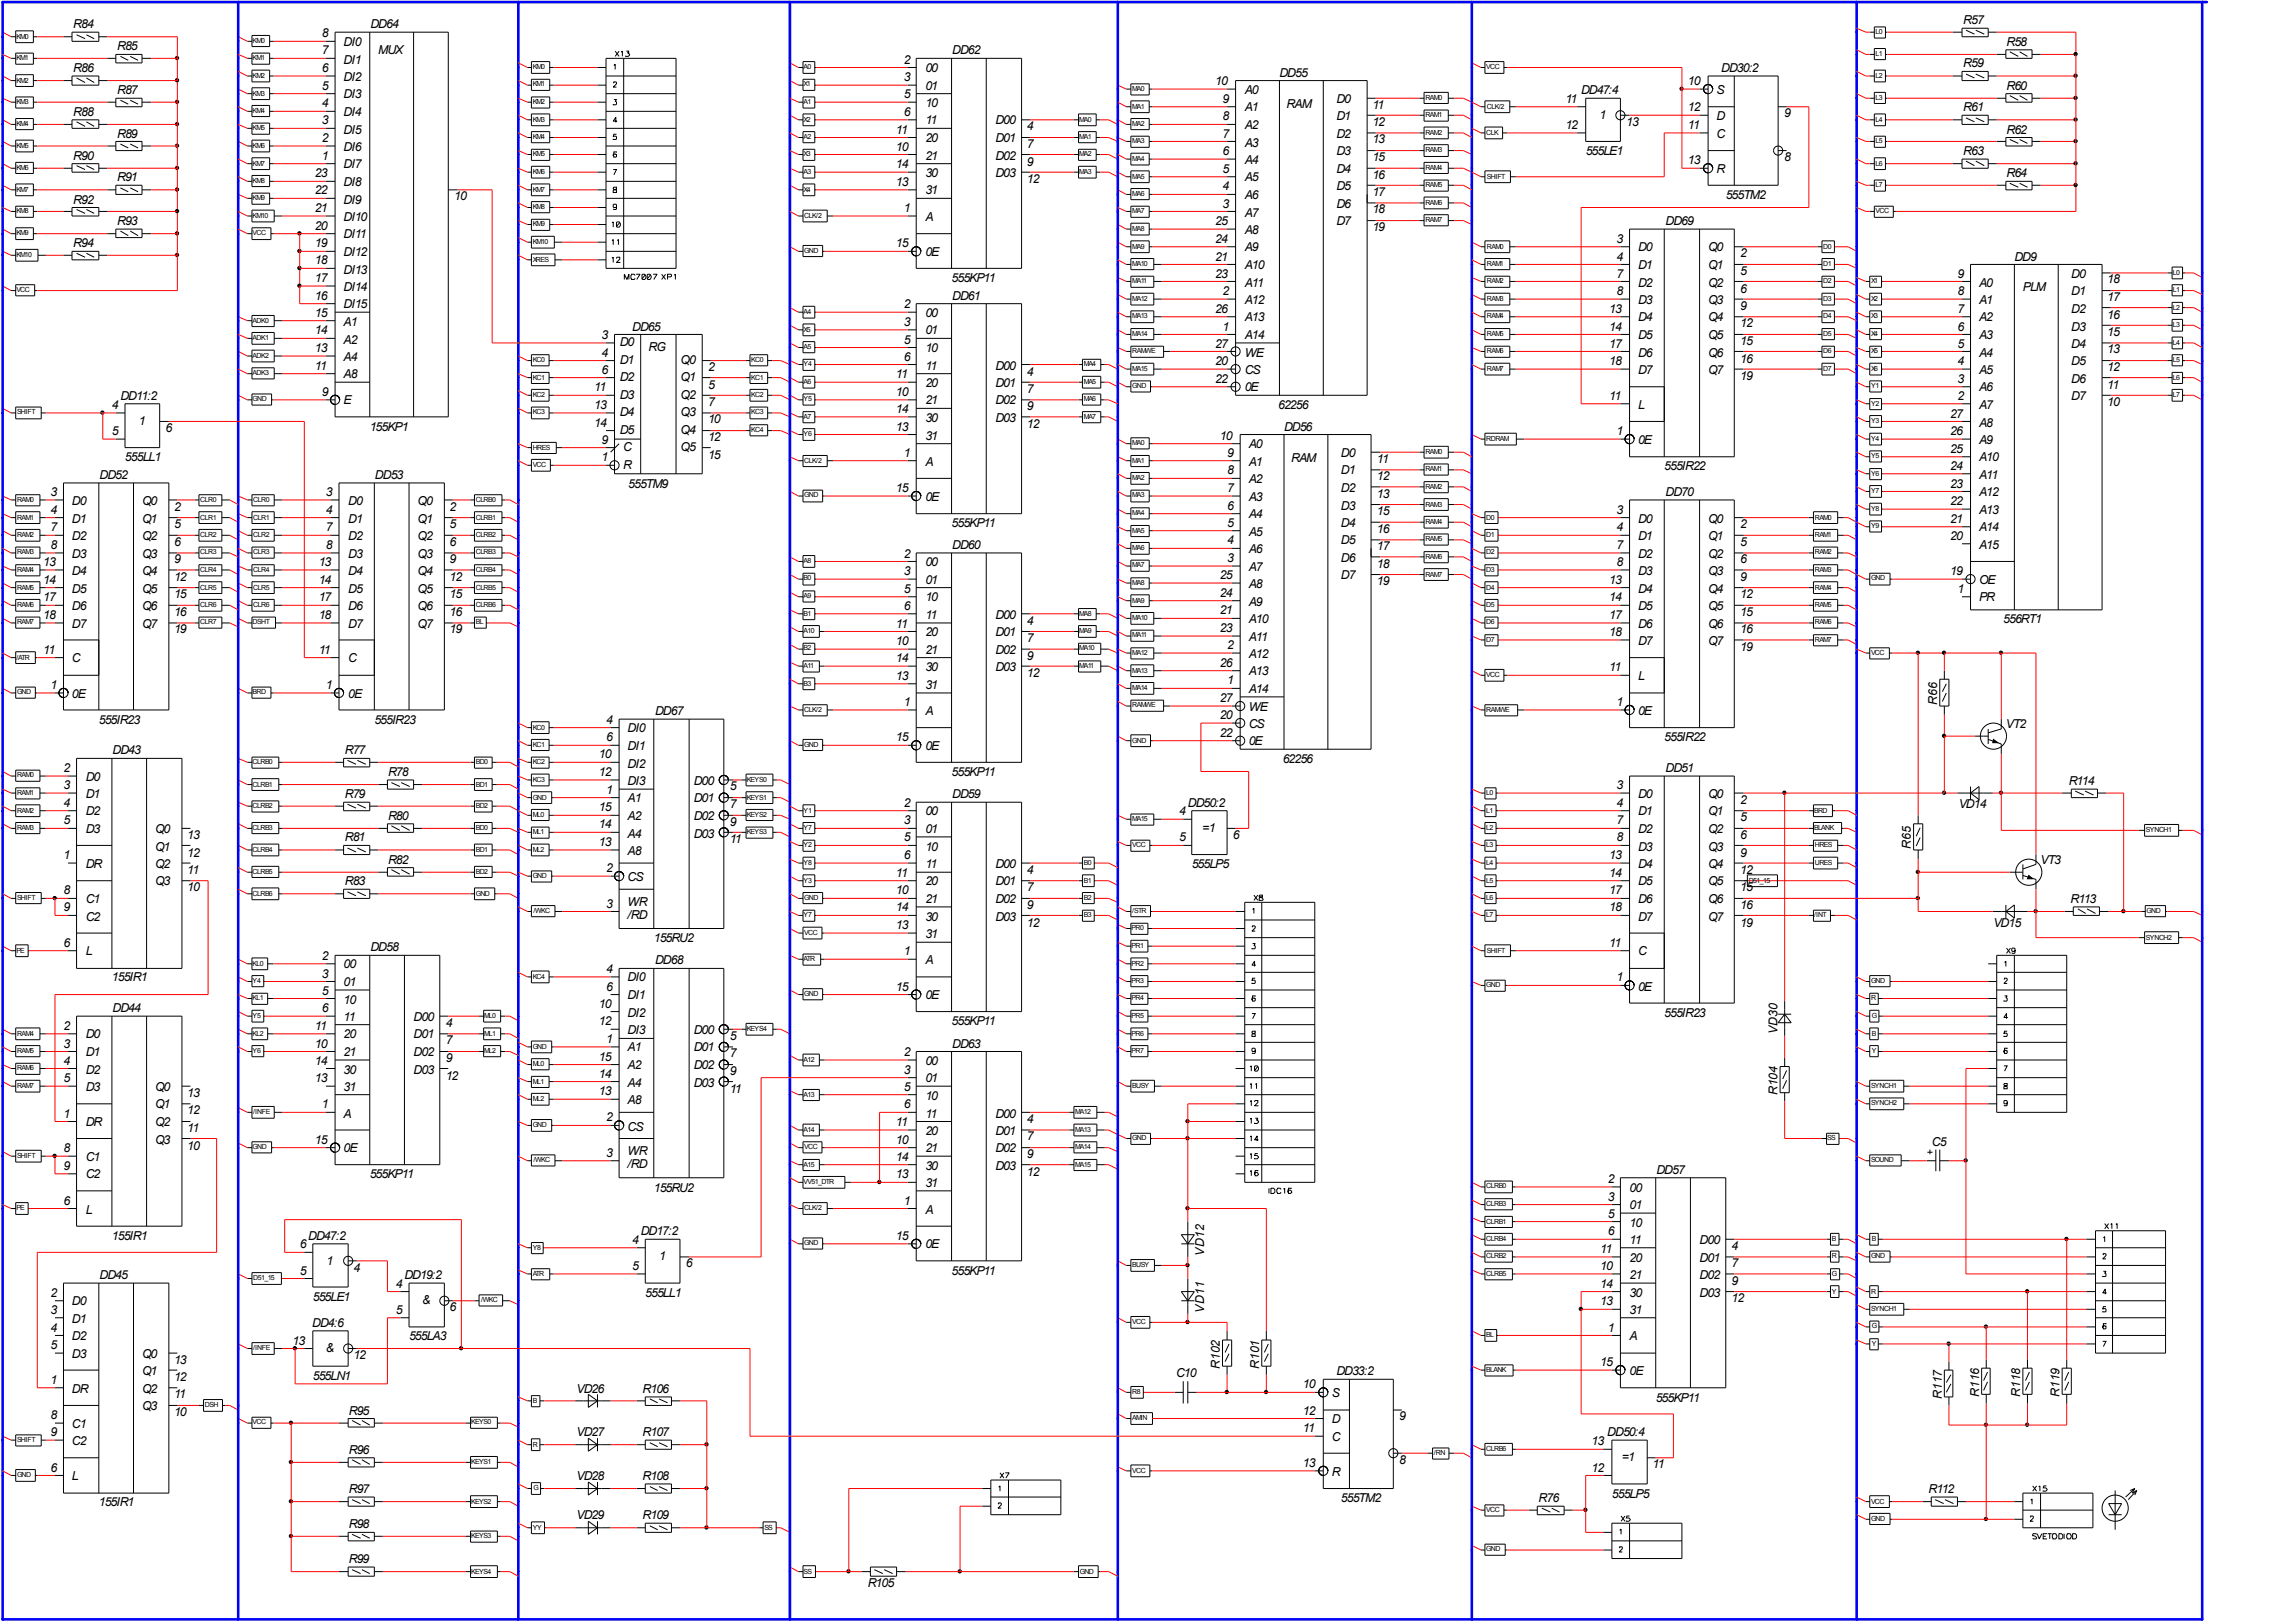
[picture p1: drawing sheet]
<svg xmlns="http://www.w3.org/2000/svg" width="297mm" height="210mm" viewBox="0 0 297 210" stroke-linecap="round" stroke-linejoin="round" font-family="sans-serif">
<defs><g id="words">
<g font-size="1.6">
<text x="9.5" y="3.7">R84</text>
<text x="41.7" y="4.8">8</text>
<text x="44.4" y="5.9">DI0</text>
<text x="47.9" y="3.7">DD64</text>
<text x="254" y="3.1">R57</text>
<text x="259.6" y="5.9">R58</text>
<text x="9.5" y="9.3">R86</text>
<text x="15.2" y="6.5">R85</text>
<text x="41.7" y="7">7</text>
<text x="41.7" y="9.3">6</text>
<text x="41.7" y="11.6">5</text>
<text x="44.4" y="10.5">DI2</text>
<text x="44.4" y="8.2">DI1</text>
<text x="48.9" y="7">MUX</text>
<text x="116.9" y="10.5">3</text>
<text x="116.9" y="8.2">2</text>
<text x="119.7" y="9.3">00</text>
<text x="119.7" y="11.6">01</text>
<text x="123.2" y="7">DD62</text>
<text x="157.2" y="11">10</text>
<text x="165.5" y="9.9">DD55</text>
<text x="218.4" y="11">10</text>
<text x="222.7" y="9.3">DD30:2</text>
<text x="254" y="8.7">R59</text>
<text x="259.6" y="11.6">R60</text>
<text x="9.5" y="15">R88</text>
<text x="15.2" y="12.2">R87</text>
<text x="15.2" y="17.8">R89</text>
<text x="41.7" y="13.9">4</text>
<text x="41.7" y="16.1">3</text>
<text x="44.4" y="17.3">DI5</text>
<text x="44.4" y="12.7">DI3</text>
<text x="44.4" y="15">DI4</text>
<text x="115.9" y="17.3">11</text>
<text x="116.9" y="12.7">5</text>
<text x="116.9" y="15">6</text>
<text x="119.7" y="13.9">10</text>
<text x="119.7" y="16.1">11</text>
<text x="128.8" y="16.1">D00</text>
<text x="132.8" y="16.9">4</text>
<text x="158.2" y="13.3">9</text>
<text x="158.2" y="15.6">8</text>
<text x="158.2" y="17.8">7</text>
<text x="161" y="16.7">A2</text>
<text x="161" y="12.2">A0</text>
<text x="161" y="14.4">A1</text>
<text x="166.5" y="14">RAM</text>
<text x="172.9" y="13.3">D0</text>
<text x="172.9" y="17.8">D2</text>
<text x="172.9" y="15.6">D1</text>
<text x="177.5" y="14.1">11</text>
<text x="177.5" y="16.4">12</text>
<text x="202.5" y="16.7">12</text>
<text x="202.5" y="13.3">11</text>
<text x="204.6" y="12.2">DD47:4</text>
<text x="206.9" y="15.3">1</text>
<text x="210.4" y="16.4">13</text>
<text x="218.4" y="16.7">11</text>
<text x="218.4" y="14.4">12</text>
<text x="222.1" y="15.6">D</text>
<text x="222.1" y="17.8">C</text>
<text x="222.1" y="12.2">S</text>
<text x="230.8" y="15.2">9</text>
<text x="254" y="14.4">R61</text>
<text x="259.6" y="17.3">R62</text>
<text x="9.5" y="20.7">R90</text>
<text x="15.2" y="23.5">R91</text>
<text x="40.7" y="23">23</text>
<text x="41.7" y="20.7">1</text>
<text x="41.7" y="18.4">2</text>
<text x="44.4" y="19.5">DI6</text>
<text x="44.4" y="21.8">DI7</text>
<text x="115.9" y="19.5">10</text>
<text x="115.9" y="21.8">14</text>
<text x="119.7" y="20.7">21</text>
<text x="119.7" y="18.4">20</text>
<text x="119.7" y="23">30</text>
<text x="128.8" y="20.7">D02</text>
<text x="128.8" y="23">D03</text>
<text x="128.8" y="18.4">D01</text>
<text x="132.8" y="21.4">9</text>
<text x="132.8" y="23.6">12</text>
<text x="132.8" y="19.1">7</text>
<text x="158.2" y="20.1">6</text>
<text x="158.2" y="22.4">5</text>
<text x="161" y="23.5">A5</text>
<text x="161" y="19">A3</text>
<text x="161" y="21.3">A4</text>
<text x="172.9" y="20.1">D3</text>
<text x="172.9" y="22.4">D4</text>
<text x="177.5" y="20.8">15</text>
<text x="177.5" y="18.6">13</text>
<text x="177.5" y="23.1">16</text>
<text x="205.1" y="20.1">555LE1</text>
<text x="218.4" y="21.3">13</text>
<text x="222.1" y="22.4">R</text>
<text x="230.8" y="20.8">8</text>
<text x="254" y="20.1">R63</text>
<text x="259.6" y="23">R64</text>
<text x="9.5" y="26.3">R92</text>
<text x="15.2" y="29.1">R93</text>
<text x="40.7" y="27.4">21</text>
<text x="40.7" y="29.7">20</text>
<text x="40.7" y="25.2">22</text>
<text x="44.4" y="24.1">DI8</text>
<text x="44.4" y="26.3">DI9</text>
<text x="44.4" y="28.5">DI10</text>
<text x="58.8" y="25.9">10</text>
<text x="115.9" y="24.1">13</text>
<text x="116.9" y="27.4">1</text>
<text x="119.7" y="25.2">31</text>
<text x="119.7" y="28.5">A</text>
<text x="157.2" y="29.1">25</text>
<text x="158.2" y="26.9">3</text>
<text x="158.2" y="24.7">4</text>
<text x="161" y="25.8">A6</text>
<text x="161" y="28">A7</text>
<text x="172.9" y="26.9">D6</text>
<text x="172.9" y="29.1">D7</text>
<text x="172.9" y="24.7">D5</text>
<text x="177.5" y="27.6">18</text>
<text x="177.5" y="29.9">19</text>
<text x="177.5" y="25.4">17</text>
<text x="215.5" y="29.1">DD69</text>
<text x="223.3" y="25.8">555TM2</text>
<text x="9.5" y="32">R94</text>
<text x="40.7" y="34.2">18</text>
<text x="40.7" y="32">19</text>
<text x="44.4" y="30.8">DI11</text>
<text x="44.4" y="33.1">DI12</text>
<text x="44.4" y="35.4">DI13</text>
<text x="115.9" y="32">15</text>
<text x="119.7" y="33.1">0E</text>
<text x="157.2" y="33.7">21</text>
<text x="157.2" y="31.4">24</text>
<text x="157.2" y="35.9">23</text>
<text x="161" y="30.2">A8</text>
<text x="161" y="32.5">A9</text>
<text x="161" y="34.8">A10</text>
<text x="209.1" y="31.4">3</text>
<text x="209.1" y="33.7">4</text>
<text x="209.1" y="35.9">7</text>
<text x="211.9" y="34.8">D1</text>
<text x="211.9" y="32.5">D0</text>
<text x="221" y="34.8">Q1</text>
<text x="221" y="32.5">Q0</text>
<text x="225.1" y="35.6">5</text>
<text x="225.1" y="33.3">2</text>
<text x="253.2" y="35.9">9</text>
<text x="260.6" y="33.7">DD9</text>
<text x="268" y="35.9">D0</text>
<text x="40.7" y="36.5">17</text>
<text x="40.7" y="38.8">16</text>
<text x="40.7" y="41">15</text>
<text x="44.4" y="37.6">DI14</text>
<text x="44.4" y="39.9">DI15</text>
<text x="116.9" y="39.9">2</text>
<text x="119.7" y="41">00</text>
<text x="123.1" y="36.5">555KP11</text>
<text x="123.2" y="38.8">DD61</text>
<text x="157.2" y="40.5">26</text>
<text x="158.2" y="38.2">2</text>
<text x="161" y="37.1">A11</text>
<text x="161" y="39.3">A12</text>
<text x="161" y="41.6">A13</text>
<text x="208.2" y="40.5">13</text>
<text x="209.1" y="38.2">8</text>
<text x="211.9" y="41.6">D4</text>
<text x="211.9" y="37.1">D2</text>
<text x="211.9" y="39.3">D3</text>
<text x="221" y="41.6">Q4</text>
<text x="221" y="39.3">Q3</text>
<text x="221" y="37.1">Q2</text>
<text x="225.1" y="40.1">9</text>
<text x="225.1" y="37.9">6</text>
<text x="253.2" y="40.5">7</text>
<text x="253.2" y="38.2">8</text>
<text x="256" y="37.1">A0</text>
<text x="256" y="41.6">A2</text>
<text x="256" y="39.3">A1</text>
<text x="261.7" y="37.7">PLM</text>
<text x="268" y="40.5">D2</text>
<text x="268" y="38.2">D1</text>
<text x="272.6" y="41.2">16</text>
<text x="272.6" y="39">17</text>
<text x="272.6" y="36.7">18</text>
<text x="40.7" y="47.9">11</text>
<text x="40.7" y="43.3">14</text>
<text x="40.7" y="45.6">13</text>
<text x="44.4" y="44.5">A2</text>
<text x="44.4" y="46.7">A4</text>
<text x="44.4" y="42.2">A1</text>
<text x="77.8" y="46.2">4</text>
<text x="77.8" y="43.9">3</text>
<text x="80.2" y="47.1">D1</text>
<text x="80.2" y="44.8">D0</text>
<text x="81.8" y="42.8">DD65</text>
<text x="83.9" y="45.4">RG</text>
<text x="88.1" y="47.1">Q0</text>
<text x="116.9" y="42.2">3</text>
<text x="116.9" y="44.5">5</text>
<text x="116.9" y="46.7">6</text>
<text x="119.7" y="45.6">10</text>
<text x="119.7" y="47.9">11</text>
<text x="119.7" y="43.3">01</text>
<text x="128.8" y="47.9">D00</text>
<text x="157.2" y="47.3">20</text>
<text x="157.2" y="45">27</text>
<text x="158.2" y="42.8">1</text>
<text x="161" y="43.9">A14</text>
<text x="161" y="46.2">WE</text>
<text x="208.2" y="45">17</text>
<text x="208.2" y="42.8">14</text>
<text x="208.2" y="47.3">18</text>
<text x="211.9" y="43.9">D5</text>
<text x="211.9" y="46.2">D6</text>
<text x="221" y="46.2">Q6</text>
<text x="221" y="43.9">Q5</text>
<text x="225.1" y="46.9">16</text>
<text x="225.1" y="44.6">15</text>
<text x="225.1" y="42.3">12</text>
<text x="253.2" y="47.3">4</text>
<text x="253.2" y="42.8">6</text>
<text x="253.2" y="45">5</text>
<text x="256" y="43.9">A3</text>
<text x="256" y="46.2">A4</text>
<text x="268" y="47.3">D5</text>
<text x="268" y="45">D4</text>
<text x="268" y="42.8">D3</text>
<text x="272.6" y="45.7">13</text>
<text x="272.6" y="43.4">15</text>
<text x="14.5" y="52.9">4</text>
<text x="15.6" y="51.7">DD11:2</text>
<text x="41.7" y="51.2">9</text>
<text x="44.4" y="49">A8</text>
<text x="44.4" y="52.3">E</text>
<text x="76.9" y="52.9">13</text>
<text x="76.9" y="50.6">11</text>
<text x="77.8" y="48.4">6</text>
<text x="80.2" y="53.9">D4</text>
<text x="80.2" y="49.3">D2</text>
<text x="80.2" y="51.6">D3</text>
<text x="88.1" y="53.9">Q3</text>
<text x="88.1" y="49.3">Q1</text>
<text x="88.1" y="51.6">Q2</text>
<text x="91.6" y="48">2</text>
<text x="91.6" y="50.3">5</text>
<text x="91.6" y="52.5">7</text>
<text x="115.9" y="49">11</text>
<text x="115.9" y="51.2">10</text>
<text x="115.9" y="53.4">14</text>
<text x="119.7" y="52.3">21</text>
<text x="119.7" y="50.1">20</text>
<text x="128.8" y="52.3">D02</text>
<text x="128.8" y="50.1">D01</text>
<text x="132.8" y="53.1">9</text>
<text x="132.8" y="50.8">7</text>
<text x="132.8" y="48.6">4</text>
<text x="157.2" y="49.5">22</text>
<text x="161" y="50.6">0E</text>
<text x="161" y="48.4">CS</text>
<text x="165.4" y="52.9">62256</text>
<text x="208.2" y="51.7">11</text>
<text x="211.9" y="52.9">L</text>
<text x="211.9" y="48.4">D7</text>
<text x="221" y="48.4">Q7</text>
<text x="225.1" y="49.1">19</text>
<text x="253.2" y="49.5">3</text>
<text x="253.2" y="51.7">2</text>
<text x="256" y="50.6">A6</text>
<text x="256" y="52.9">A7</text>
<text x="256" y="48.4">A5</text>
<text x="268" y="49.5">D6</text>
<text x="268" y="51.7">D7</text>
<text x="272.6" y="48">12</text>
<text x="272.6" y="52.5">10</text>
<text x="272.6" y="50.3">11</text>
<text x="14.5" y="56.3">5</text>
<text x="16.2" y="59.7">555LL1</text>
<text x="17.9" y="55">1</text>
<text x="21.4" y="55.9">6</text>
<text x="47.8" y="55.7">155KP1</text>
<text x="76.9" y="55.2">14</text>
<text x="77.8" y="59.7">1</text>
<text x="77.8" y="57.4">9</text>
<text x="80.2" y="56.1">D5</text>
<text x="80.6" y="58.3">C</text>
<text x="88.1" y="56.1">Q4</text>
<text x="88.1" y="58.3">Q5</text>
<text x="91.6" y="57.1">12</text>
<text x="91.6" y="54.8">10</text>
<text x="91.6" y="59.4">15</text>
<text x="115.9" y="55.7">13</text>
<text x="116.9" y="59.1">1</text>
<text x="119.7" y="54.6">30</text>
<text x="119.7" y="56.9">31</text>
<text x="128.8" y="54.6">D03</text>
<text x="132.8" y="55.4">12</text>
<text x="157.8" y="56.9">10</text>
<text x="158.7" y="59.1">9</text>
<text x="161.5" y="58">A0</text>
<text x="166.1" y="55.7">DD56</text>
<text x="167" y="59.8">RAM</text>
<text x="173.5" y="59.1">D0</text>
<text x="178.1" y="59.9">11</text>
<text x="209.1" y="56.3">1</text>
<text x="211.9" y="57.4">0E</text>
<text x="252.3" y="54">27</text>
<text x="252.3" y="56.3">26</text>
<text x="252.3" y="58.6">25</text>
<text x="256" y="57.4">A9</text>
<text x="256" y="55.2">A8</text>
<text x="256" y="59.7">A10</text>
<text x="6.5" y="64.2">3</text>
<text x="9.3" y="65.4">D0</text>
<text x="12.9" y="62">DD52</text>
<text x="18.4" y="65.4">Q0</text>
<text x="42.2" y="64.2">3</text>
<text x="45" y="65.4">D0</text>
<text x="48.5" y="62">DD53</text>
<text x="54" y="65.4">Q0</text>
<text x="80.6" y="60.6">R</text>
<text x="81.3" y="63.1">555TM9</text>
<text x="115.9" y="63.7">15</text>
<text x="119.7" y="60.3">A</text>
<text x="119.7" y="64.8">0E</text>
<text x="158.7" y="66">6</text>
<text x="158.7" y="61.4">8</text>
<text x="158.7" y="63.7">7</text>
<text x="161.5" y="62.5">A2</text>
<text x="161.5" y="64.8">A3</text>
<text x="161.5" y="60.3">A1</text>
<text x="173.5" y="66">D3</text>
<text x="173.5" y="63.7">D2</text>
<text x="173.5" y="61.4">D1</text>
<text x="178.1" y="62.2">12</text>
<text x="178.1" y="64.4">13</text>
<text x="215.3" y="60.8">555IR22</text>
<text x="215.5" y="64.2">DD70</text>
<text x="252.3" y="60.8">24</text>
<text x="252.3" y="63.1">23</text>
<text x="252.3" y="65.4">22</text>
<text x="256" y="64.2">A12</text>
<text x="256" y="62">A11</text>
<text x="6.5" y="71">8</text>
<text x="6.5" y="66.5">4</text>
<text x="6.5" y="68.8">7</text>
<text x="9.3" y="67.7">D1</text>
<text x="9.3" y="69.9">D2</text>
<text x="18.4" y="67.7">Q1</text>
<text x="18.4" y="69.9">Q2</text>
<text x="22.5" y="68.3">5</text>
<text x="22.5" y="70.6">6</text>
<text x="22.5" y="66.1">2</text>
<text x="42.2" y="71">8</text>
<text x="42.2" y="66.5">4</text>
<text x="42.2" y="68.8">7</text>
<text x="45" y="67.7">D1</text>
<text x="45" y="69.9">D2</text>
<text x="54" y="67.7">Q1</text>
<text x="54" y="69.9">Q2</text>
<text x="58.2" y="68.3">5</text>
<text x="58.2" y="70.6">6</text>
<text x="58.2" y="66.1">2</text>
<text x="123.1" y="68.2">555KP11</text>
<text x="123.2" y="71">DD60</text>
<text x="158.7" y="68.2">5</text>
<text x="158.7" y="70.5">4</text>
<text x="161.5" y="69.4">A5</text>
<text x="161.5" y="71.6">A6</text>
<text x="161.5" y="67.1">A4</text>
<text x="173.5" y="68.2">D4</text>
<text x="173.5" y="70.5">D5</text>
<text x="178.1" y="66.6">15</text>
<text x="178.1" y="68.9">16</text>
<text x="178.1" y="71.2">17</text>
<text x="209.1" y="66.5">3</text>
<text x="209.1" y="68.8">4</text>
<text x="209.1" y="71">7</text>
<text x="211.9" y="69.9">D1</text>
<text x="211.9" y="67.7">D0</text>
<text x="221" y="69.9">Q1</text>
<text x="221" y="67.7">Q0</text>
<text x="225.1" y="70.6">5</text>
<text x="225.1" y="68.3">2</text>
<text x="252.3" y="67.7">21</text>
<text x="252.3" y="69.9">20</text>
<text x="256" y="71">A15</text>
<text x="256" y="66.5">A13</text>
<text x="256" y="68.8">A14</text>
<text x="5.6" y="77.8">17</text>
<text x="5.6" y="73.3">13</text>
<text x="5.6" y="75.5">14</text>
<text x="9.3" y="74.4">D4</text>
<text x="9.3" y="72.2">D3</text>
<text x="9.3" y="76.7">D5</text>
<text x="18.4" y="74.4">Q4</text>
<text x="18.4" y="72.2">Q3</text>
<text x="18.4" y="76.7">Q5</text>
<text x="22.5" y="77.4">15</text>
<text x="22.5" y="75.2">12</text>
<text x="22.5" y="72.9">9</text>
<text x="41.2" y="77.8">17</text>
<text x="41.2" y="73.3">13</text>
<text x="41.2" y="75.5">14</text>
<text x="45" y="74.4">D4</text>
<text x="45" y="72.2">D3</text>
<text x="45" y="76.7">D5</text>
<text x="54" y="74.4">Q4</text>
<text x="54" y="72.2">Q3</text>
<text x="54" y="76.7">Q5</text>
<text x="58.2" y="77.4">15</text>
<text x="58.2" y="75.2">12</text>
<text x="58.2" y="72.9">9</text>
<text x="116.9" y="74.4">3</text>
<text x="116.9" y="72.2">2</text>
<text x="116.9" y="76.7">5</text>
<text x="119.7" y="77.8">10</text>
<text x="119.7" y="73.3">00</text>
<text x="119.7" y="75.5">01</text>
<text x="157.8" y="74.9">25</text>
<text x="157.8" y="77.2">24</text>
<text x="158.7" y="72.7">3</text>
<text x="161.5" y="76.1">A8</text>
<text x="161.5" y="73.8">A7</text>
<text x="173.5" y="72.7">D6</text>
<text x="173.5" y="74.9">D7</text>
<text x="178.1" y="73.5">18</text>
<text x="178.1" y="75.7">19</text>
<text x="208.2" y="75.5">13</text>
<text x="208.2" y="77.8">14</text>
<text x="209.1" y="73.3">8</text>
<text x="211.9" y="76.7">D4</text>
<text x="211.9" y="72.2">D2</text>
<text x="211.9" y="74.4">D3</text>
<text x="221" y="76.7">Q4</text>
<text x="221" y="74.4">Q3</text>
<text x="221" y="72.2">Q2</text>
<text x="225.1" y="77.4">12</text>
<text x="225.1" y="75.2">9</text>
<text x="225.1" y="72.9">6</text>
<text x="252.3" y="74.4">19</text>
<text x="253.2" y="76.7">1</text>
<text x="256" y="77.8">PR</text>
<text x="256" y="75.5">OE</text>
<text x="5.6" y="80.1">18</text>
<text x="9.3" y="81.2">D7</text>
<text x="9.3" y="78.9">D6</text>
<text x="18.4" y="81.2">Q7</text>
<text x="18.4" y="78.9">Q6</text>
<text x="22.5" y="82">19</text>
<text x="22.5" y="79.7">16</text>
<text x="41.2" y="80.1">18</text>
<text x="45" y="81.2">D7</text>
<text x="45" y="78.9">D6</text>
<text x="54" y="81.2">Q7</text>
<text x="54" y="78.9">Q6</text>
<text x="58.2" y="82">19</text>
<text x="58.2" y="79.7">16</text>
<text x="115.9" y="81.2">11</text>
<text x="115.9" y="83.5">10</text>
<text x="116.9" y="78.9">6</text>
<text x="119.7" y="80.1">11</text>
<text x="119.7" y="82.3">20</text>
<text x="128.8" y="80.1">D00</text>
<text x="128.8" y="82.3">D01</text>
<text x="132.8" y="83.1">7</text>
<text x="132.8" y="80.9">4</text>
<text x="157.8" y="79.5">21</text>
<text x="157.8" y="81.8">23</text>
<text x="161.5" y="82.9">A11</text>
<text x="161.5" y="78.4">A9</text>
<text x="161.5" y="80.6">A10</text>
<text x="208.2" y="80.1">17</text>
<text x="208.2" y="82.3">18</text>
<text x="211.9" y="83.5">D7</text>
<text x="211.9" y="78.9">D5</text>
<text x="211.9" y="81.2">D6</text>
<text x="221" y="83.5">Q7</text>
<text x="221" y="81.2">Q6</text>
<text x="221" y="78.9">Q5</text>
<text x="225.1" y="82">16</text>
<text x="225.1" y="79.7">15</text>
<text x="259.2" y="80.6">556RT1</text>
<text x="5.6" y="84.6">11</text>
<text x="6.5" y="89.2">1</text>
<text x="9.3" y="85.7">C</text>
<text x="41.2" y="84.6">11</text>
<text x="42.2" y="89.2">1</text>
<text x="45" y="85.7">C</text>
<text x="115.9" y="88">13</text>
<text x="115.9" y="85.7">14</text>
<text x="119.7" y="84.6">21</text>
<text x="119.7" y="86.9">30</text>
<text x="119.7" y="89.2">31</text>
<text x="128.8" y="84.6">D02</text>
<text x="128.8" y="86.9">D03</text>
<text x="132.8" y="85.4">9</text>
<text x="132.8" y="87.6">12</text>
<text x="157.8" y="86.3">26</text>
<text x="158.7" y="88.6">1</text>
<text x="158.7" y="84">2</text>
<text x="161.5" y="89.7">A14</text>
<text x="161.5" y="85.2">A12</text>
<text x="161.5" y="87.4">A13</text>
<text x="208.2" y="86.9">11</text>
<text x="211.9" y="88">L</text>
<text x="225.1" y="84.3">19</text>
<text x="9.3" y="90.3">0E</text>
<text x="12.8" y="93.7">555IR23</text>
<text x="45" y="90.3">0E</text>
<text x="48.4" y="93.7">555IR23</text>
<text x="78.4" y="93.7">4</text>
<text x="78.4" y="95.9">6</text>
<text x="81.2" y="94.8">DI0</text>
<text x="84.8" y="92.6">DD67</text>
<text x="115.9" y="95.9">15</text>
<text x="116.9" y="91.4">1</text>
<text x="119.7" y="92.6">A</text>
<text x="157.8" y="93.1">20</text>
<text x="157.8" y="90.9">27</text>
<text x="157.8" y="95.3">22</text>
<text x="161.5" y="92">WE</text>
<text x="161.5" y="94.2">CS</text>
<text x="209.1" y="91.4">1</text>
<text x="211.9" y="92.6">0E</text>
<text x="215.3" y="95.9">555IR22</text>
<text x="250.6" y="91.2" transform="rotate(-90 250.6 91.2)">R66</text>
<text x="259.5" y="94.2">VT2</text>
<text x="8.2" y="99.9">2</text>
<text x="11.1" y="101">D0</text>
<text x="14.6" y="97.6">DD43</text>
<text x="44.6" y="97.6">R77</text>
<text x="50.2" y="100.4">R78</text>
<text x="77.5" y="100.4">12</text>
<text x="77.5" y="98.1">10</text>
<text x="81.2" y="97">DI1</text>
<text x="81.2" y="99.3">DI2</text>
<text x="81.2" y="101.6">DI3</text>
<text x="89.7" y="101.6">D00</text>
<text x="119.7" y="97">0E</text>
<text x="123.1" y="100.4">555KP11</text>
<text x="161.5" y="96.4">0E</text>
<text x="165.9" y="98.7">62256</text>
<text x="215.5" y="99.9">DD51</text>
<text x="267.6" y="101.6">R114</text>
<text x="8.2" y="104.4">4</text>
<text x="8.2" y="106.7">5</text>
<text x="8.2" y="102.1">3</text>
<text x="11.1" y="107.8">D3</text>
<text x="11.1" y="103.3">D1</text>
<text x="11.1" y="105.5">D2</text>
<text x="20.1" y="107.8">Q0</text>
<text x="44.6" y="103.3">R79</text>
<text x="50.2" y="106.1">R80</text>
<text x="77.5" y="107.2">14</text>
<text x="77.5" y="105">15</text>
<text x="78.4" y="102.7">1</text>
<text x="81.2" y="103.8">A1</text>
<text x="81.2" y="106.1">A2</text>
<text x="89.7" y="103.8">D01</text>
<text x="89.7" y="106.1">D02</text>
<text x="94.4" y="104.6">7</text>
<text x="94.4" y="106.9">9</text>
<text x="94.4" y="102.3">5</text>
<text x="116.9" y="106.7">3</text>
<text x="116.9" y="104.4">2</text>
<text x="119.7" y="105.5">00</text>
<text x="119.7" y="107.8">01</text>
<text x="123.2" y="103.3">DD59</text>
<text x="152.6" y="105.5">4</text>
<text x="153.7" y="104.4">DD50:2</text>
<text x="155.5" y="107.6">=1</text>
<text x="209.1" y="102.1">3</text>
<text x="209.1" y="104.4">4</text>
<text x="209.1" y="106.7">7</text>
<text x="211.9" y="105.5">D1</text>
<text x="211.9" y="107.8">D2</text>
<text x="211.9" y="103.3">D0</text>
<text x="221" y="105.5">Q1</text>
<text x="221" y="107.8">Q2</text>
<text x="221" y="103.3">Q0</text>
<text x="225.1" y="106.3">5</text>
<text x="225.1" y="104.1">2</text>
<text x="253.4" y="104.6">VD14</text>
<text x="8.2" y="111.2">1</text>
<text x="11.1" y="112.4">DR</text>
<text x="20.1" y="112.4">Q2</text>
<text x="20.1" y="110.1">Q1</text>
<text x="24.2" y="108.6">13</text>
<text x="24.2" y="113">11</text>
<text x="24.2" y="110.8">12</text>
<text x="44.6" y="108.9">R81</text>
<text x="50.2" y="111.8">R82</text>
<text x="77.5" y="109.5">13</text>
<text x="78.4" y="112.9">2</text>
<text x="81.2" y="110.7">A8</text>
<text x="81.2" y="108.4">A4</text>
<text x="89.7" y="108.4">D03</text>
<text x="94.4" y="109.1">11</text>
<text x="115.9" y="113.5">11</text>
<text x="116.9" y="108.9">5</text>
<text x="116.9" y="111.2">6</text>
<text x="119.7" y="110.1">10</text>
<text x="119.7" y="112.4">11</text>
<text x="128.8" y="112.4">D00</text>
<text x="132.8" y="113">4</text>
<text x="152.6" y="108.9">5</text>
<text x="154.2" y="112.4">555LP5</text>
<text x="159.5" y="108.6">6</text>
<text x="208.2" y="111.2">13</text>
<text x="208.2" y="113.5">14</text>
<text x="209.1" y="108.9">8</text>
<text x="211.9" y="112.4">D4</text>
<text x="211.9" y="110.1">D3</text>
<text x="221" y="112.4">Q4</text>
<text x="221" y="110.1">Q3</text>
<text x="225.1" y="113">12</text>
<text x="225.1" y="110.8">9</text>
<text x="225.1" y="108.6">6</text>
<text x="247.2" y="109.8" transform="rotate(-90 247.2 109.8)">R65</text>
<text x="264" y="111.8">VT3</text>
<text x="8.2" y="118">9</text>
<text x="8.2" y="115.8">8</text>
<text x="11.1" y="119.1">C2</text>
<text x="11.1" y="116.9">C1</text>
<text x="20.1" y="114.6">Q3</text>
<text x="24.2" y="115.3">10</text>
<text x="44.6" y="114.6">R83</text>
<text x="78.4" y="117.4">3</text>
<text x="81.2" y="114.1">CS</text>
<text x="81.2" y="117.2">WR</text>
<text x="81.2" y="118.9">/RD</text>
<text x="115.9" y="115.8">10</text>
<text x="115.9" y="118">14</text>
<text x="119.7" y="116.9">21</text>
<text x="119.7" y="114.6">20</text>
<text x="119.7" y="119.1">30</text>
<text x="128.8" y="116.9">D02</text>
<text x="128.8" y="119.1">D03</text>
<text x="128.8" y="114.6">D01</text>
<text x="132.8" y="117.6">9</text>
<text x="132.8" y="119.9">12</text>
<text x="132.8" y="115.3">7</text>
<text x="208.2" y="115.8">17</text>
<text x="208.2" y="118">18</text>
<text x="211.9" y="119.1">D7</text>
<text x="211.9" y="114.6">D5</text>
<text x="211.9" y="116.9">D6</text>
<text x="221" y="119.1">Q7</text>
<text x="221" y="116.9">Q6</text>
<text x="221" y="114.6">Q5</text>
<text x="225.1" y="119.9">19</text>
<text x="225.1" y="117.6">16</text>
<text x="225.1" y="115.3">15</text>
<text x="257.9" y="119.9">VD15</text>
<text x="267.9" y="116.9">R113</text>
<text x="8.2" y="122.5">6</text>
<text x="11.1" y="123.6">L</text>
<text x="41.7" y="124.2">2</text>
<text x="44.4" y="125.3">00</text>
<text x="47.9" y="123.1">DD58</text>
<text x="78.4" y="125.9">4</text>
<text x="84.6" y="121.9">155RU2</text>
<text x="84.8" y="124.8">DD68</text>
<text x="115.9" y="120.2">13</text>
<text x="116.9" y="123.6">1</text>
<text x="119.7" y="121.4">31</text>
<text x="119.7" y="124.8">A</text>
<text x="208.2" y="122.5">11</text>
<text x="211.9" y="123.6">C</text>
<text x="14.5" y="127">155IR1</text>
<text x="14.6" y="131">DD44</text>
<text x="41.7" y="126.5">3</text>
<text x="41.7" y="128.7">5</text>
<text x="41.7" y="131">6</text>
<text x="44.4" y="129.9">10</text>
<text x="44.4" y="127.6">01</text>
<text x="77.5" y="130.4">10</text>
<text x="78.4" y="128.2">6</text>
<text x="81.2" y="129.3">DI1</text>
<text x="81.2" y="127">DI0</text>
<text x="81.2" y="131.6">DI2</text>
<text x="115.9" y="128.2">15</text>
<text x="119.7" y="129.3">0E</text>
<text x="209.1" y="127">1</text>
<text x="211.9" y="128.2">0E</text>
<text x="215.3" y="131.6">555IR23</text>
<text x="8.2" y="137.8">4</text>
<text x="8.2" y="133.3">2</text>
<text x="8.2" y="135.6">3</text>
<text x="11.1" y="134.4">D0</text>
<text x="11.1" y="136.7">D1</text>
<text x="40.7" y="133.3">11</text>
<text x="40.7" y="135.6">10</text>
<text x="40.7" y="137.8">14</text>
<text x="44.4" y="136.7">21</text>
<text x="44.4" y="132.1">11</text>
<text x="44.4" y="134.4">20</text>
<text x="53.5" y="136.7">D02</text>
<text x="53.5" y="132.1">D00</text>
<text x="53.5" y="134.4">D01</text>
<text x="57.7" y="137.4">9</text>
<text x="57.7" y="135.1">7</text>
<text x="57.7" y="132.9">4</text>
<text x="77.5" y="132.7">12</text>
<text x="77.5" y="137.3">15</text>
<text x="78.4" y="135">1</text>
<text x="81.2" y="136.1">A1</text>
<text x="81.2" y="133.9">DI3</text>
<text x="89.7" y="136.1">D01</text>
<text x="89.7" y="133.9">D00</text>
<text x="94.4" y="136.8">7</text>
<text x="94.4" y="134.5">5</text>
<text x="116.9" y="136.7">2</text>
<text x="119.7" y="137.8">00</text>
<text x="123.1" y="132.7">555KP11</text>
<text x="123.2" y="135.6">DD63</text>
<text x="230" y="133.9" transform="rotate(-90 230 133.9)">VD30</text>
<text x="8.2" y="140.1">5</text>
<text x="11.1" y="141.2">D3</text>
<text x="11.1" y="139">D2</text>
<text x="20.1" y="141.2">Q0</text>
<text x="20.1" y="143.4">Q1</text>
<text x="24.2" y="141.9">13</text>
<text x="40.7" y="140.1">13</text>
<text x="41.7" y="143.4">1</text>
<text x="44.4" y="139">30</text>
<text x="44.4" y="141.2">31</text>
<text x="53.5" y="139">D03</text>
<text x="57.7" y="139.7">12</text>
<text x="77.5" y="139.5">14</text>
<text x="77.5" y="141.7">13</text>
<text x="81.2" y="142.8">A8</text>
<text x="81.2" y="138.4">A2</text>
<text x="81.2" y="140.6">A4</text>
<text x="89.7" y="138.4">D02</text>
<text x="89.7" y="140.6">D03</text>
<text x="94.4" y="139.1">9</text>
<text x="94.4" y="141.4">11</text>
<text x="116.9" y="139">3</text>
<text x="116.9" y="141.2">5</text>
<text x="116.9" y="143.4">6</text>
<text x="119.7" y="142.3">10</text>
<text x="119.7" y="140.1">01</text>
<text x="230" y="141.7" transform="rotate(-90 230 141.7)">R104</text>
<text x="8.2" y="144.6">1</text>
<text x="8.2" y="149.1">8</text>
<text x="11.1" y="145.7">DR</text>
<text x="20.1" y="148">Q3</text>
<text x="20.1" y="145.7">Q2</text>
<text x="24.2" y="148.8">10</text>
<text x="24.2" y="146.5">11</text>
<text x="24.2" y="144.2">12</text>
<text x="40.7" y="148">15</text>
<text x="44.4" y="144.6">A</text>
<text x="44.4" y="149.1">0E</text>
<text x="78.4" y="145.1">2</text>
<text x="78.4" y="149.7">3</text>
<text x="81.2" y="146.3">CS</text>
<text x="81.2" y="149.5">WR</text>
<text x="115.9" y="145.7">11</text>
<text x="115.9" y="148">10</text>
<text x="119.7" y="149.1">21</text>
<text x="119.7" y="144.6">11</text>
<text x="119.7" y="146.8">20</text>
<text x="128.8" y="149.1">D02</text>
<text x="128.8" y="144.6">D00</text>
<text x="128.8" y="146.8">D01</text>
<text x="132.8" y="149.9">9</text>
<text x="132.8" y="147.6">7</text>
<text x="132.8" y="145.3">4</text>
<text x="249.9" y="148.3">C5</text>
<text x="8.2" y="151.4">9</text>
<text x="8.2" y="155.9">6</text>
<text x="11.1" y="152.5">C2</text>
<text x="11.1" y="150.2">C1</text>
<text x="47.8" y="152.5">555KP11</text>
<text x="81.2" y="151.1">/RD</text>
<text x="84.6" y="154.2">155RU2</text>
<text x="115.9" y="152.5">13</text>
<text x="115.9" y="150.2">14</text>
<text x="116.9" y="155.9">1</text>
<text x="119.7" y="151.4">30</text>
<text x="119.7" y="153.6">31</text>
<text x="128.8" y="151.4">D03</text>
<text x="132.8" y="152.2">12</text>
<text x="208" y="155.4">3</text>
<text x="208" y="153.1">2</text>
<text x="210.8" y="154.2">00</text>
<text x="214.3" y="151.9">DD57</text>
<text x="11.1" y="157.1">L</text>
<text x="14.5" y="160.5">155IR1</text>
<text x="38.8" y="161.6">6</text>
<text x="39.9" y="160.5">DD47:2</text>
<text x="81.8" y="161">4</text>
<text x="82.9" y="159.9">DD17:2</text>
<text x="115.9" y="160.5">15</text>
<text x="119.7" y="157.1">A</text>
<text x="119.7" y="161.6">0E</text>
<text x="208" y="157.6">5</text>
<text x="208" y="159.9">6</text>
<text x="210.8" y="158.8">10</text>
<text x="210.8" y="161">11</text>
<text x="210.8" y="156.5">01</text>
<text x="219.9" y="161">D00</text>
<text x="224" y="161.7">4</text>
<text x="6.5" y="167.8">2</text>
<text x="12.9" y="165.5">DD45</text>
<text x="38.8" y="164.9">5</text>
<text x="42.2" y="163.7">1</text>
<text x="45.7" y="164.6">4</text>
<text x="51.2" y="166.6">4</text>
<text x="52.3" y="165.5">DD19:2</text>
<text x="81.8" y="164.4">5</text>
<text x="83.5" y="167.8">555LL1</text>
<text x="85.3" y="163.1">1</text>
<text x="88.7" y="164">6</text>
<text x="123.1" y="164.9">555KP11</text>
<text x="155.8" y="162.5" transform="rotate(-90 155.8 162.5)">VD12</text>
<text x="207" y="162.2">11</text>
<text x="207" y="164.4">10</text>
<text x="207" y="166.6">14</text>
<text x="210.8" y="165.5">21</text>
<text x="210.8" y="163.3">20</text>
<text x="210.8" y="167.8">30</text>
<text x="219.9" y="165.5">D02</text>
<text x="219.9" y="167.8">D03</text>
<text x="219.9" y="163.3">D01</text>
<text x="224" y="166.3">9</text>
<text x="224" y="164">7</text>
<text x="6.5" y="172.3">4</text>
<text x="6.5" y="170">3</text>
<text x="9.3" y="168.9">D0</text>
<text x="9.3" y="171.2">D1</text>
<text x="9.3" y="173.4">D2</text>
<text x="40.4" y="171.7">DD4:6</text>
<text x="40.5" y="168.3">555LE1</text>
<text x="51.2" y="170">5</text>
<text x="52.9" y="173.4">555LA3</text>
<text x="54.6" y="168.8">&amp;</text>
<text x="58.2" y="169.7">6</text>
<text x="155.8" y="169.9" transform="rotate(-90 155.8 169.9)">VD11</text>
<text x="207" y="168.9">13</text>
<text x="208" y="172.3">1</text>
<text x="210.8" y="170">31</text>
<text x="210.8" y="173.4">A</text>
<text x="224" y="168.5">12</text>
<text x="6.5" y="179.1">1</text>
<text x="6.5" y="174.6">5</text>
<text x="9.3" y="175.7">D3</text>
<text x="18.4" y="175.7">Q0</text>
<text x="18.4" y="178">Q1</text>
<text x="22.5" y="176.5">13</text>
<text x="22.5" y="178.7">12</text>
<text x="37.8" y="174">13</text>
<text x="40.5" y="178.6">555LN1</text>
<text x="42.2" y="174.9">&amp;</text>
<text x="45.7" y="175.9">12</text>
<text x="152.1" y="178.2">C10</text>
<text x="157.8" y="177.1" transform="rotate(-90 157.8 177.1)">R102</text>
<text x="162.9" y="177.1" transform="rotate(-90 162.9 177.1)">R101</text>
<text x="168.6" y="179.7">10</text>
<text x="172.9" y="178">DD33:2</text>
<text x="207" y="176.8">15</text>
<text x="210.8" y="178">0E</text>
<text x="6.5" y="185.9">9</text>
<text x="6.5" y="183.7">8</text>
<text x="9.3" y="184.8">C1</text>
<text x="9.3" y="180.3">DR</text>
<text x="18.4" y="182.5">Q3</text>
<text x="18.4" y="180.3">Q2</text>
<text x="22.5" y="183.2">10</text>
<text x="22.5" y="180.9">11</text>
<text x="45.1" y="183.1">R95</text>
<text x="74.6" y="180.3">VD26</text>
<text x="74.6" y="185.9">VD27</text>
<text x="83.1" y="180.3">R106</text>
<text x="83.1" y="185.9">R107</text>
<text x="168.6" y="185.3">11</text>
<text x="168.6" y="183.1">12</text>
<text x="172.3" y="184.2">D</text>
<text x="172.3" y="180.8">S</text>
<text x="181" y="183.8">9</text>
<text x="207.9" y="185.9">DD50:4</text>
<text x="214.2" y="181.4">555KP11</text>
<text x="251.2" y="181" transform="rotate(-90 251.2 181)">R117</text>
<text x="256" y="180.8" transform="rotate(-90 256 180.8)">R116</text>
<text x="261.4" y="180.8" transform="rotate(-90 261.4 180.8)">R118</text>
<text x="266.4" y="180.8" transform="rotate(-90 266.4 180.8)">R119</text>
<text x="6.5" y="190.4">6</text>
<text x="9.3" y="191.5">L</text>
<text x="9.3" y="187">C2</text>
<text x="45.1" y="188.1">R96</text>
<text x="74.6" y="191.5">VD28</text>
<text x="83.1" y="191.5">R108</text>
<text x="168.6" y="189.8">13</text>
<text x="172.3" y="186.5">C</text>
<text x="172.3" y="191">R</text>
<text x="181" y="189.5">8</text>
<text x="205.9" y="190.4">12</text>
<text x="205.9" y="187">13</text>
<text x="209.8" y="189.1">=1</text>
<text x="213.8" y="190">11</text>
<text x="12.8" y="194.9">155IR1</text>
<text x="45.1" y="193.2">R97</text>
<text x="45.1" y="197.8">R98</text>
<text x="74.6" y="196.6">VD29</text>
<text x="83.1" y="196.6">R109</text>
<text x="173.5" y="194.4">555TM2</text>
<text x="199.1" y="194.4">R76</text>
<text x="208.5" y="193.8">555LP5</text>
<text x="249.5" y="193.2">R112</text>
<text x="45.1" y="202.3">R99</text>
<text x="112.3" y="205.3">R105</text>
</g>
<g font-size=".9">
<text x="2.1" y="5">KM0</text>
<text x="32.7" y="5.5">KM0</text>
<text x="242.7" y="4.4">L0</text>
<text x="2.1" y="10.7">KM2</text>
<text x="2.1" y="7.8">KM1</text>
<text x="32.7" y="10.1">KM2</text>
<text x="32.7" y="7.8">KM1</text>
<text x="68.9" y="8.9">KM0</text>
<text x="68.9" y="11.2">KM1</text>
<text x="104" y="8.9">A0</text>
<text x="104" y="11.2">X1</text>
<text x="146.5" y="11.8">MA0</text>
<text x="192.3" y="8.9">VCC</text>
<text x="242.7" y="10.1">L2</text>
<text x="242.7" y="7.2">L1</text>
<text x="2.1" y="16.3">KM4</text>
<text x="2.1" y="13.5">KM3</text>
<text x="32.7" y="12.4">KM3</text>
<text x="32.7" y="14.6">KM4</text>
<text x="32.7" y="16.9">KM5</text>
<text x="68.9" y="15.8">KM3</text>
<text x="68.9" y="13.5">KM2</text>
<text x="68.9" y="18">KM4</text>
<text x="104" y="15.8">X2</text>
<text x="104" y="13.5">A1</text>
<text x="104" y="18">A2</text>
<text x="139.6" y="15.8">MA0</text>
<text x="139.6" y="18">MA1</text>
<text x="146.5" y="16.3">MA2</text>
<text x="146.5" y="14.1">MA1</text>
<text x="184.4" y="15.2">RAM1</text>
<text x="184.4" y="12.9">RAM0</text>
<text x="184.4" y="17.5">RAM2</text>
<text x="192.3" y="17.5">CLK</text>
<text x="192.4" y="14.1">CLK/2</text>
<text x="242.7" y="15.8">L4</text>
<text x="242.7" y="12.9">L3</text>
<text x="2.1" y="21.9">KM6</text>
<text x="2.1" y="19.1">KM5</text>
<text x="32.7" y="19.1">KM6</text>
<text x="32.7" y="23.6">KM8</text>
<text x="32.7" y="21.4">KM7</text>
<text x="68.9" y="22.5">KM6</text>
<text x="68.9" y="20.2">KM5</text>
<text x="104" y="22.5">A3</text>
<text x="104" y="20.2">X3</text>
<text x="139.6" y="22.5">MA3</text>
<text x="139.6" y="20.2">MA2</text>
<text x="146.5" y="23.1">MA5</text>
<text x="146.5" y="18.6">MA3</text>
<text x="146.5" y="20.8">MA4</text>
<text x="184.4" y="21.9">RAM4</text>
<text x="184.4" y="19.7">RAM3</text>
<text x="192.4" y="23.1">SHIFT</text>
<text x="242.7" y="18.6">L5</text>
<text x="242.7" y="21.4">L6</text>
<text x="2.1" y="24.8">KM7</text>
<text x="2.1" y="27.6">KM8</text>
<text x="32.7" y="25.9">KM9</text>
<text x="32.7" y="28.2">KM10</text>
<text x="68.9" y="29.3">KM9</text>
<text x="68.9" y="24.8">KM7</text>
<text x="68.9" y="27">KM8</text>
<text x="104" y="24.8">X4</text>
<text x="104.1" y="28.2">CLK/2</text>
<text x="146.5" y="29.9">MA8</text>
<text x="146.5" y="25.3">MA6</text>
<text x="146.5" y="27.6">MA7</text>
<text x="184.4" y="28.7">RAM7</text>
<text x="184.4" y="26.5">RAM6</text>
<text x="184.4" y="24.2">RAM5</text>
<text x="242.7" y="24.2">L7</text>
<text x="242.7" y="27.6">VCC</text>
<text x="2.1" y="33.3">KM10</text>
<text x="2.1" y="30.4">KM9</text>
<text x="32.7" y="30.4">VCC</text>
<text x="68.9" y="31.6">KM10</text>
<text x="68.9" y="33.9">XRES</text>
<text x="104.1" y="32.7">GND</text>
<text x="146.5" y="32.2">MA9</text>
<text x="146.5" y="34.4">MA10</text>
<text x="192.4" y="32.2">RAM0</text>
<text x="192.4" y="34.4">RAM1</text>
<text x="235.9" y="32.2">D0</text>
<text x="235.9" y="34.4">D1</text>
<text x="281.1" y="35.6">L0</text>
<text x="2.1" y="37.8">VCC</text>
<text x="32.7" y="41.8">ADK0</text>
<text x="104" y="40.7">A4</text>
<text x="146.5" y="39">MA12</text>
<text x="146.5" y="36.7">MA11</text>
<text x="146.5" y="41.2">MA13</text>
<text x="192.4" y="39">RAM3</text>
<text x="192.4" y="36.7">RAM2</text>
<text x="192.4" y="41.2">RAM4</text>
<text x="235.9" y="39">D3</text>
<text x="235.9" y="36.7">D2</text>
<text x="235.9" y="41.2">D4</text>
<text x="242.1" y="39">X2</text>
<text x="242.1" y="36.7">X1</text>
<text x="242.1" y="41.2">X3</text>
<text x="281.1" y="40.1">L2</text>
<text x="281.1" y="37.8">L1</text>
<text x="32.7" y="46.3">ADK2</text>
<text x="32.7" y="44">ADK1</text>
<text x="68.9" y="46.8">KC0</text>
<text x="97.2" y="46.8">KC0</text>
<text x="104" y="42.9">X5</text>
<text x="104" y="45.1">A5</text>
<text x="104" y="47.4">Y4</text>
<text x="140.2" y="47.4">MA4</text>
<text x="146.5" y="45.7">RAMWE</text>
<text x="146.5" y="43.4">MA14</text>
<text x="192.4" y="45.7">RAM6</text>
<text x="192.4" y="43.4">RAM5</text>
<text x="235.9" y="45.7">D6</text>
<text x="235.9" y="43.4">D5</text>
<text x="242.1" y="45.7">X5</text>
<text x="242.1" y="43.4">X4</text>
<text x="281.1" y="46.8">L5</text>
<text x="281.1" y="42.3">L3</text>
<text x="281.1" y="44.6">L4</text>
<text x="2.2" y="53.6">SHIFT</text>
<text x="32.7" y="51.9">GND</text>
<text x="32.7" y="48.5">ADK3</text>
<text x="68.9" y="53.6">KC3</text>
<text x="68.9" y="49.1">KC1</text>
<text x="68.9" y="51.4">KC2</text>
<text x="97.2" y="53.6">KC3</text>
<text x="97.2" y="49.1">KC1</text>
<text x="97.2" y="51.4">KC2</text>
<text x="104" y="49.7">A6</text>
<text x="104" y="51.9">Y5</text>
<text x="140.2" y="49.7">MA5</text>
<text x="140.2" y="51.9">MA6</text>
<text x="146.5" y="50.2">GND</text>
<text x="146.5" y="48">MA15</text>
<text x="192.4" y="48">RAM7</text>
<text x="235.9" y="48">D7</text>
<text x="242.1" y="52.5">Y2</text>
<text x="242.1" y="50.2">Y1</text>
<text x="242.1" y="48">X6</text>
<text x="281.1" y="49.1">L6</text>
<text x="281.1" y="51.4">L7</text>
<text x="68.9" y="58.2">HRES</text>
<text x="97.2" y="55.9">KC4</text>
<text x="104" y="56.5">Y6</text>
<text x="104" y="54.2">A7</text>
<text x="104.1" y="59.9">CLK/2</text>
<text x="140.2" y="54.2">MA7</text>
<text x="146.5" y="59.9">MA1</text>
<text x="146.5" y="57.6">MA0</text>
<text x="184.4" y="58.8">RAM0</text>
<text x="192.3" y="57.1">RDRAM</text>
<text x="242.1" y="59.3">Y5</text>
<text x="242.1" y="57.1">Y4</text>
<text x="242.1" y="54.8">Y3</text>
<text x="2.2" y="65">RAM0</text>
<text x="25.9" y="65">CLR0</text>
<text x="32.8" y="65">CLR0</text>
<text x="61.6" y="65">CLRB0</text>
<text x="68.9" y="60.5">VCC</text>
<text x="104.1" y="64.4">GND</text>
<text x="146.5" y="64.4">MA3</text>
<text x="146.5" y="62.2">MA2</text>
<text x="184.4" y="63.3">RAM2</text>
<text x="184.4" y="65.5">RAM3</text>
<text x="184.4" y="61">RAM1</text>
<text x="242.1" y="63.9">Y7</text>
<text x="242.1" y="61.6">Y6</text>
<text x="2.2" y="69.5">RAM2</text>
<text x="2.2" y="67.2">RAM1</text>
<text x="2.2" y="71.7">RAM3</text>
<text x="25.9" y="69.5">CLR2</text>
<text x="25.9" y="67.2">CLR1</text>
<text x="25.9" y="71.7">CLR3</text>
<text x="32.8" y="69.5">CLR2</text>
<text x="32.8" y="67.2">CLR1</text>
<text x="32.8" y="71.7">CLR3</text>
<text x="61.6" y="69.5">CLRB2</text>
<text x="61.6" y="67.2">CLRB1</text>
<text x="61.6" y="71.7">CLRB3</text>
<text x="146.5" y="66.6">MA4</text>
<text x="146.5" y="68.9">MA5</text>
<text x="146.5" y="71.2">MA6</text>
<text x="184.4" y="70">RAM5</text>
<text x="184.4" y="67.8">RAM4</text>
<text x="192.3" y="69.5">D1</text>
<text x="192.3" y="67.2">D0</text>
<text x="192.3" y="71.7">D2</text>
<text x="234.8" y="69.5">RAM1</text>
<text x="234.8" y="67.2">RAM0</text>
<text x="234.8" y="71.7">RAM2</text>
<text x="242.1" y="66.1">Y8</text>
<text x="242.1" y="68.3">Y9</text>
<text x="2.2" y="76.3">RAM5</text>
<text x="2.2" y="74">RAM4</text>
<text x="25.9" y="76.3">CLR5</text>
<text x="25.9" y="74">CLR4</text>
<text x="32.8" y="76.3">CLR5</text>
<text x="32.8" y="74">CLR4</text>
<text x="61.6" y="76.3">CLRB5</text>
<text x="61.6" y="74">CLRB4</text>
<text x="104" y="77.4">A9</text>
<text x="104" y="72.9">A8</text>
<text x="104" y="75.1">B0</text>
<text x="146.5" y="73.4">MA7</text>
<text x="146.5" y="78">MA9</text>
<text x="146.5" y="75.7">MA8</text>
<text x="184.4" y="72.3">RAM6</text>
<text x="184.4" y="74.6">RAM7</text>
<text x="192.3" y="76.3">D4</text>
<text x="192.3" y="74">D3</text>
<text x="234.8" y="76.3">RAM4</text>
<text x="234.8" y="74">RAM3</text>
<text x="242.1" y="75.1">GND</text>
<text x="2.2" y="80.8">RAM7</text>
<text x="2.2" y="78.6">RAM6</text>
<text x="25.9" y="80.8">CLR7</text>
<text x="25.9" y="78.6">CLR6</text>
<text x="32.7" y="80.8">DSHT</text>
<text x="32.8" y="78.6">CLR6</text>
<text x="61.6" y="80.8">BL</text>
<text x="61.6" y="78.6">CLRB6</text>
<text x="104" y="79.7">B1</text>
<text x="104" y="82">A10</text>
<text x="139.6" y="79.7">MA8</text>
<text x="139.6" y="82">MA9</text>
<text x="146.5" y="80.3">MA10</text>
<text x="146.5" y="82.5">MA11</text>
<text x="192.3" y="83.1">D7</text>
<text x="192.3" y="80.8">D6</text>
<text x="192.3" y="78.6">D5</text>
<text x="234.8" y="83.1">RAM7</text>
<text x="234.8" y="80.8">RAM6</text>
<text x="234.8" y="78.6">RAM5</text>
<text x="2.1" y="85.4">/ATR</text>
<text x="2.2" y="89.8">GND</text>
<text x="32.7" y="89.8">BRD</text>
<text x="104" y="86.5">A11</text>
<text x="104" y="84.2">B2</text>
<text x="104" y="88.7">B3</text>
<text x="139.6" y="86.5">MA11</text>
<text x="139.6" y="84.2">MA10</text>
<text x="146.5" y="87.1">MA13</text>
<text x="146.5" y="84.8">MA12</text>
<text x="146.5" y="89.3">MA14</text>
<text x="192.3" y="87.6">VCC</text>
<text x="242.1" y="84.8">VCC</text>
<text x="68.9" y="94.4">KC0</text>
<text x="104.1" y="92.1">CLK/2</text>
<text x="146.5" y="91.5">RAMWE</text>
<text x="192.3" y="92.1">RAMWE</text>
<text x="2.2" y="100.6">RAM0</text>
<text x="32.7" y="98.9">CLRB0</text>
<text x="32.7" y="101.8">CLRB1</text>
<text x="61.6" y="101.8">BD1</text>
<text x="61.6" y="98.9">BD0</text>
<text x="68.9" y="101.2">KC3</text>
<text x="68.9" y="96.6">KC1</text>
<text x="68.9" y="98.9">KC2</text>
<text x="96.6" y="101.2">KEYS0</text>
<text x="104.1" y="96.6">GND</text>
<text x="146.5" y="96.1">GND</text>
<text x="2.2" y="107.4">RAM3</text>
<text x="2.2" y="105.2">RAM2</text>
<text x="2.2" y="102.9">RAM1</text>
<text x="32.7" y="107.4">CLRB3</text>
<text x="32.7" y="104.6">CLRB2</text>
<text x="61.6" y="107.4">BD0</text>
<text x="61.6" y="104.6">BD2</text>
<text x="68.9" y="108">ML1</text>
<text x="68.9" y="103.5">GND</text>
<text x="68.9" y="105.7">ML0</text>
<text x="96.6" y="108">KEYS3</text>
<text x="96.6" y="103.5">KEYS1</text>
<text x="96.6" y="105.7">KEYS2</text>
<text x="104" y="107.4">Y7</text>
<text x="104" y="105.2">Y1</text>
<text x="146.5" y="106.3">MA15</text>
<text x="192.3" y="107.4">L2</text>
<text x="192.3" y="105.2">L1</text>
<text x="192.3" y="102.9">L0</text>
<text x="234.7" y="107.4">BLANK</text>
<text x="234.7" y="105.2">BRD</text>
<text x="277.6" y="107.7">SYNCH1</text>
<text x="32.7" y="110.3">CLRB4</text>
<text x="32.7" y="113">CLRB5</text>
<text x="61.6" y="110.3">BD1</text>
<text x="61.6" y="113">BD2</text>
<text x="68.9" y="113.6">GND</text>
<text x="68.9" y="110.3">ML2</text>
<text x="104" y="109.7">Y2</text>
<text x="104" y="111.9">Y8</text>
<text x="140.2" y="111.9">B0</text>
<text x="146.5" y="109.7">VCC</text>
<text x="192.3" y="109.7">L3</text>
<text x="192.3" y="111.9">L4</text>
<text x="234.8" y="109.7">HRES</text>
<text x="234.8" y="111.9">URES</text>
<text x="2.2" y="116.4">SHIFT</text>
<text x="32.7" y="115.9">CLRB6</text>
<text x="61.6" y="115.9">GND</text>
<text x="69" y="118.1">/WKC</text>
<text x="104" y="114.2">Y3</text>
<text x="104" y="118.7">Y7</text>
<text x="104.1" y="116.4">GND</text>
<text x="140.2" y="114.2">B1</text>
<text x="140.2" y="118.7">B3</text>
<text x="140.2" y="116.4">B2</text>
<text x="146.5" y="118.1">/STR</text>
<text x="192.3" y="114.2">L5</text>
<text x="192.3" y="118.7">L7</text>
<text x="192.3" y="116.4">L6</text>
<text x="226.2" y="114.2">D51_15</text>
<text x="234.7" y="118.7">/INT</text>
<text x="277.7" y="118.1">GND</text>
<text x="2.1" y="123.3">PE</text>
<text x="32.7" y="125">KL0</text>
<text x="104" y="124.4">ATR</text>
<text x="104.1" y="121">VCC</text>
<text x="146.4" y="125">PR2</text>
<text x="146.4" y="120.4">PR0</text>
<text x="146.4" y="122.7">PR1</text>
<text x="192.4" y="123.3">SHIFT</text>
<text x="277.6" y="121.6">SYNCH2</text>
<text x="32.7" y="131.8">Y5</text>
<text x="32.7" y="127.2">Y4</text>
<text x="32.7" y="129.5">KL1</text>
<text x="62.7" y="131.8">ML0</text>
<text x="68.9" y="126.7">KC4</text>
<text x="104.1" y="128.9">GND</text>
<text x="146.4" y="131.8">PR5</text>
<text x="146.4" y="127.2">PR3</text>
<text x="146.4" y="129.5">PR4</text>
<text x="192.3" y="127.8">GND</text>
<text x="242.1" y="127.2">GND</text>
<text x="242.1" y="129.5">R</text>
<text x="242.1" y="131.8">G</text>
<text x="2.2" y="134">RAM4</text>
<text x="2.2" y="136.2">RAM5</text>
<text x="32.7" y="134">KL2</text>
<text x="32.7" y="136.2">Y6</text>
<text x="62.7" y="134">ML1</text>
<text x="62.7" y="136.2">ML2</text>
<text x="68.9" y="137.9">ML0</text>
<text x="68.9" y="135.7">GND</text>
<text x="96.6" y="133.4">KEYS4</text>
<text x="104" y="137.4">A12</text>
<text x="146.4" y="134">PR6</text>
<text x="146.4" y="136.2">PR7</text>
<text x="242.1" y="134">B</text>
<text x="242.1" y="136.2">Y</text>
<text x="2.2" y="140.8">RAM7</text>
<text x="2.2" y="138.5">RAM6</text>
<text x="68.9" y="140.2">ML1</text>
<text x="68.9" y="142.5">ML2</text>
<text x="104" y="141.9">A13</text>
<text x="146.5" y="140.8">BUSY</text>
<text x="242.1" y="140.8">SYNCH1</text>
<text x="242.1" y="143">SYNCH2</text>
<text x="2.2" y="149.9">SHIFT</text>
<text x="32.7" y="148.7">GND</text>
<text x="32.8" y="144.2">/INFE</text>
<text x="68.9" y="145.9">GND</text>
<text x="104" y="146.5">A14</text>
<text x="104.1" y="148.7">VCC</text>
<text x="139.1" y="148.7">MA14</text>
<text x="139.1" y="144.2">MA12</text>
<text x="139.1" y="146.5">MA13</text>
<text x="146.5" y="147.6">GND</text>
<text x="236.4" y="147.6">SS</text>
<text x="69" y="150.4">/WKC</text>
<text x="104" y="151">A15</text>
<text x="104" y="153.3">VV51_DTR</text>
<text x="139.1" y="151">MA15</text>
<text x="192.3" y="153.8">CLRB0</text>
<text x="242.1" y="150.4">SOUND</text>
<text x="2.1" y="156.6">PE</text>
<text x="68.9" y="161.7">Y8</text>
<text x="104.1" y="161.1">GND</text>
<text x="104.1" y="156.6">CLK/2</text>
<text x="192.3" y="158.3">CLRB1</text>
<text x="192.3" y="160.6">CLRB4</text>
<text x="192.3" y="156.1">CLRB3</text>
<text x="237" y="160.6">B</text>
<text x="242.1" y="160.6">B</text>
<text x="32.8" y="165.7">D51_15</text>
<text x="68.9" y="165.1">ATR</text>
<text x="146.5" y="164">BUSY</text>
<text x="192.3" y="165.1">CLRB5</text>
<text x="192.3" y="162.8">CLRB2</text>
<text x="237" y="165.1">G</text>
<text x="237" y="162.8">R</text>
<text x="237" y="167.4">Y</text>
<text x="242.1" y="162.8">GND</text>
<text x="242.1" y="167.4">R</text>
<text x="62.2" y="168.5">/WKC</text>
<text x="146.5" y="171.4">VCC</text>
<text x="192.3" y="173.1">BL</text>
<text x="242.1" y="169.7">SYNCH1</text>
<text x="242.1" y="171.9">G</text>
<text x="32.8" y="174.8">/INFE</text>
<text x="192.3" y="177.6">BLANK</text>
<text x="242.1" y="174.2">Y</text>
<text x="26.5" y="182.1">DSH</text>
<text x="32.7" y="184.3">VCC</text>
<text x="61" y="184.3">KEYS0</text>
<text x="68.9" y="181.5">B</text>
<text x="146.5" y="183.8">AMIN</text>
<text x="146.5" y="180.4">R8</text>
<text x="2.2" y="191.2">GND</text>
<text x="2.2" y="186.6">SHIFT</text>
<text x="61" y="189.5">KEYS1</text>
<text x="68.9" y="187.2">R</text>
<text x="146.5" y="190.6">VCC</text>
<text x="185.5" y="188.3">/RN</text>
<text x="192.3" y="187.7">CLRB6</text>
<text x="61" y="194.6">KEYS2</text>
<text x="68.9" y="198">YY</text>
<text x="69" y="192.9">G</text>
<text x="98.9" y="198">SS</text>
<text x="192.3" y="195.7">VCC</text>
<text x="242.1" y="194.6">VCC</text>
<text x="242.1" y="196.8">GND</text>
<text x="61" y="199.1">KEYS3</text>
<text x="61" y="203.6">KEYS4</text>
<text x="104" y="203.6">SS</text>
<text x="139.7" y="203.6">GND</text>
<text x="192.3" y="200.8">GND</text>
</g>
</g></defs>
<g fill="#000" stroke="#000" stroke-width=".13">
<path d="M257.9 95.7l.6 .4h-.7zM262.5 113.3l.5 .4h-.7z"/>
<circle cx="22.9" cy="16.1" r=".21"/>
<circle cx="22.9" cy="7.5" r=".21"/>
<circle cx="22.9" cy="13.2" r=".21"/>
<circle cx="22.9" cy="18.9" r=".21"/>
<circle cx="22.9" cy="10.4" r=".21"/>
<circle cx="217.6" cy="11.5" r=".21"/>
<circle cx="268.5" cy="18.3" r=".21"/>
<circle cx="268.5" cy="9.8" r=".21"/>
<circle cx="268.5" cy="15.5" r=".21"/>
<circle cx="268.5" cy="7" r=".21"/>
<circle cx="268.5" cy="12.7" r=".21"/>
<circle cx="22.9" cy="24.5" r=".21"/>
<circle cx="22.9" cy="30.2" r=".21"/>
<circle cx="22.9" cy="21.7" r=".21"/>
<circle cx="22.9" cy="33" r=".21"/>
<circle cx="22.9" cy="27.3" r=".21"/>
<circle cx="38.7" cy="30.2" r=".21"/>
<circle cx="38.7" cy="34.7" r=".21"/>
<circle cx="38.7" cy="32.5" r=".21"/>
<circle cx="38.7" cy="37" r=".21"/>
<circle cx="268.5" cy="23.9" r=".21"/>
<circle cx="268.5" cy="21.1" r=".21"/>
<circle cx="13.2" cy="53.4" r=".21"/>
<circle cx="248.1" cy="84.5" r=".21"/>
<circle cx="251.5" cy="84.5" r=".21"/>
<circle cx="251.5" cy="95.2" r=".21"/>
<circle cx="258.9" cy="84.5" r=".21"/>
<circle cx="7.1" cy="116.2" r=".21"/>
<circle cx="230.8" cy="102.6" r=".21"/>
<circle cx="248.1" cy="112.8" r=".21"/>
<circle cx="248.1" cy="116.2" r=".21"/>
<circle cx="251.5" cy="102.6" r=".21"/>
<circle cx="258.9" cy="102.6" r=".21"/>
<circle cx="263.4" cy="117.9" r=".21"/>
<circle cx="274.7" cy="117.9" r=".21"/>
<circle cx="7.1" cy="149.6" r=".21"/>
<circle cx="113.7" cy="153" r=".21"/>
<circle cx="153.6" cy="145.1" r=".21"/>
<circle cx="153.6" cy="147.3" r=".21"/>
<circle cx="153.6" cy="156.4" r=".21"/>
<circle cx="254.3" cy="150.2" r=".21"/>
<circle cx="38.1" cy="174.5" r=".21"/>
<circle cx="59.6" cy="174.5" r=".21"/>
<circle cx="153.6" cy="163.7" r=".21"/>
<circle cx="153.6" cy="171.1" r=".21"/>
<circle cx="204.5" cy="169.4" r=".21"/>
<circle cx="252.1" cy="173.9" r=".21"/>
<circle cx="256.9" cy="171.7" r=".21"/>
<circle cx="262.3" cy="167.1" r=".21"/>
<circle cx="267.3" cy="160.3" r=".21"/>
<circle cx="37.6" cy="194.3" r=".21"/>
<circle cx="37.6" cy="184.1" r=".21"/>
<circle cx="37.6" cy="189.2" r=".21"/>
<circle cx="37.6" cy="198.8" r=".21"/>
<circle cx="91.4" cy="192.6" r=".21"/>
<circle cx="91.4" cy="186.9" r=".21"/>
<circle cx="91.4" cy="197.7" r=".21"/>
<circle cx="158.7" cy="180.1" r=".21"/>
<circle cx="163.8" cy="180.1" r=".21"/>
<circle cx="205.1" cy="195.4" r=".21"/>
<circle cx="256.9" cy="196.6" r=".21"/>
<circle cx="256.9" cy="184.4" r=".21"/>
<circle cx="262.3" cy="184.4" r=".21"/>
<circle cx="109.8" cy="203.3" r=".21"/>
<circle cx="124.2" cy="203.3" r=".21"/>
</g>
<g fill="none" stroke="#f00" stroke-width=".13">
<path d="M.3 18.3l1.1 .6M.3 15.5l1.1 .6M.3 12.7l1.1 .5M.3 4.2l1.1 .6M.3 9.8l1.1 .6M.3 7l1.1 .5M4.8 16.1h3.4M4.8 4.8h3.4M4.8 18.9h9.1M4.8 13.2h9.1M4.8 7.5h9.1M4.8 10.4h3.4"/>
<path d="M13.9 4.8h9v32.8h-18.1M13.9 16.1h9M13.9 10.4h9M19.6 18.9h3.3M19.6 13.2h3.3M19.6 7.5h3.3M30.8 18.3l1.2 .6M30.8 16.1l1.2 .5M30.8 11.5l1.2 .6M30.8 9.2l1.2 .6M30.8 4.8l1.2 .5M30.8 13.8l1.2 .6"/>
<path d="M30.8 7l1.2 .5M35.4 18.9h6.8M35.4 7.5h6.8M35.4 9.8h6.8M35.4 16.6h6.8M35.4 14.4h6.8M35.4 12.1h6.8M35.4 5.3h6.8M67.1 19.5l1.1 .5M67.1 14.9l1.1 .6M67.1 12.7l1.1 .5M67.1 8.1l1.1 .6"/>
<path d="M67.1 10.4l1.1 .6M67.1 17.2l1.1 .6M71.6 13.2h5.7M71.6 20h5.7M71.6 17.8h5.7M71.6 15.5h5.7M71.6 11h5.7M71.6 8.7h5.7M102.2 19.5l1.1 .5M102.2 14.9l1.1 .6M102.2 12.7l1.1 .5M102.2 8.1l1.1 .6"/>
<path d="M102.2 17.2l1.1 .6M102.2 10.4l1.1 .6M105.6 13.2h11.8M105.6 20h11.8M105.6 17.8h11.8M105.6 15.5h11.8M105.6 11h11.8M105.6 8.7h11.8M133.3 20h5.6M133.3 17.8h5.6M133.3 15.5h5.6M142.3 17.8h1.1l1.2 .5"/>
<path d="M142.3 15.5h1.1l1.2 .6M142.3 20h1.1l1.2 .6M144.6 17.8l1.1 .5M144.6 15.5l1.1 .6M144.6 11l1.1 .5M144.6 13.2l1.1 .6M144.6 20l1.1 .6M149.1 16.1h9.6M149.1 18.3h9.6M149.1 11.5h9.6M149.1 13.8h9.6M178 19.5h5.6"/>
<path d="M178 14.9h5.6M178 12.7h5.6M178 17.2h5.6M188.1 19.5h1.2l1.1 .5M188.1 14.9h1.2l1.1 .6M188.1 12.7h1.2l2.3 1.1M188.1 17.2h1.2l1.1 .6M190.4 8.1l1.2 .6M190.4 16.6l1.2 .6M195 8.7h22.6v13.1h2.3M195 17.2h9M196.1 13.8h7.9"/>
<path d="M210.8 14.9h9.1M217.6 11.5h2.3M219.9 17.2h-4.6v5.7h-19.2M231.1 13.8h2.9v13.1h-29.4v25.4h5M240.2 12.1l1.2 .6h.5M240.2 14.9l1.2 .6h.5M240.2 17.8l1.2 .5h.5M240.2 9.2l1.2 .6h.5M240.2 3.7l1.2 .5h.5M240.2 6.4l1.2 .6h.5M244.2 12.7h14.1M244.2 15.5h8.4"/>
<path d="M244.2 18.3h14.1M244.2 9.8h8.4M244.2 4.2h8.4M244.2 7h14.1M258.3 15.5h10.3M258.3 9.8h10.3M258.3 4.2h10.3v23.2h-23.3M264 12.7h4.6M264 18.3h4.6M264 7h4.6M.3 32.5l1.1 .5M.3 29.6l1.1 .6"/>
<path d="M.3 21.2l1.1 .6M.3 37l1.1 .6M.3 24l1.1 .6M.3 26.9l1.1 .5M4.8 21.8h3.4M4.8 30.2h9.1M4.8 24.6h9.1M4.8 27.4h3.4M5.9 33h2.3M13.9 21.8h9M13.9 33h9M13.9 27.4h9"/>
<path d="M19.6 30.2h3.3M19.6 24.6h3.3M30.8 29.6l1.2 .6M30.8 25.2l1.2 .5M30.8 22.9l1.2 .6M30.8 27.4l1.2 .6M30.8 20.6l1.2 .6M35.4 30.2h6.8M35.4 21.2h6.8M35.4 25.7h6.8M35.4 23.5h6.8M36.5 28h5.7"/>
<path d="M38.8 30.2v9.1h3.4M38.8 34.7h3.4M38.8 37h3.4M38.8 32.5h3.4M59.2 24.6h4.5v19.8h14.7M67.1 33l1.1 .6M67.1 28.5l1.1 .6M67.1 26.3l1.1 .6M67.1 21.8l1.1 .5M67.1 24l1.1 .6M67.1 30.7l1.1 .6M71.6 24.6h5.7"/>
<path d="M71.6 29.1h5.7M71.6 26.9h5.7M71.6 22.3h5.7M72.7 33.6h4.6M72.7 31.3h4.6M102.2 39.8l1.1 .6M102.2 31.9l1.1 .6M102.2 21.8l1.1 .5M102.2 27.4l1.1 .6M102.2 24l1.1 .6M105.6 24.6h11.8M105.6 22.3h11.8"/>
<path d="M106.7 32.5h10.7M107.8 28h9.6M133.3 22.3h5.6M142.3 22.3h1.1l1.2 .6M144.6 38.1l1.1 .6M144.6 35.9l1.1 .5M144.6 31.3l1.1 .6M144.6 29.1l1.1 .5M144.6 24.6l1.1 .6M144.6 22.3l1.1 .6M144.6 26.9l1.1 .5M144.6 33.6l1.1 .6"/>
<path d="M149.1 31.9h9.6M149.1 29.6h9.6M149.1 25.2h9.6M149.1 22.9h9.6M149.1 27.4h9.6M149.1 20.6h9.6M150.3 38.7h8.4M150.3 36.4h8.4M150.3 34.2h8.4M178 28.5h5.6M178 26.3h5.6M178 21.8h5.6"/>
<path d="M178 24h5.6M188.1 28.5h1.2l1.1 .6M188.1 26.3h1.2l1.1 .6M188.1 21.8h1.2l2.3 1.1M188.1 24h1.2l1.1 .6M190.4 38.1l1.2 .6M190.4 35.9l1.2 .5M190.4 31.3l1.2 .6M190.4 33.6l1.2 .6M196.1 38.7h13.5M196.1 36.4h13.5M196.1 31.9h13.5"/>
<path d="M196.1 34.2h13.5M225.6 38.7h9.5M225.6 36.4h9.5M225.6 31.9h9.5M225.6 34.2h9.5M237.4 38.7h1.7l1.1 .6M237.4 36.4h1.7l1.1 .6M237.4 31.9h1.7l1.1 .6M237.4 34.2h1.7l1.1 .5M240.2 23.5l1.2 .5h.5M240.2 38.1l1.2 .6M240.2 35.9l1.2 .5"/>
<path d="M240.2 20.6l1.2 .6h.5M240.2 26.9l1.2 .5h.5M243.6 38.7h10.2M243.6 36.4h10.2M244.2 24h14.1M244.2 21.2h8.4M258.3 21.2h10.3M264 24h4.6M273 39.8h7.4M273 35.3h7.4M273 37.6h7.4M282.7 39.8h1.1l1.1 .6"/>
<path d="M282.7 35.3h1.1l1.1 .6M282.7 37.6h1.1l1.1 .5M.3 52.8l1.1 .6M5.9 53.4h9.1M13.3 53.4v3.4h1.7M21.8 54.5h17.6v30.6h3.4M30.8 45.5l1.2 .6M30.8 43.3l1.2 .5M30.8 51.2l1.2 .5M30.8 41l1.2 .5M30.8 47.8l1.2 .6M35.4 51.7h6.8"/>
<path d="M36.5 48.4h5.7M36.5 46.1h5.7M36.5 43.8h5.7M36.5 41.5h5.7M67.1 59.6l1.1 .6M67.1 52.8l1.1 .6M67.1 48.4l1.1 .5M67.1 46.1l1.1 .6M67.1 57.4l1.1 .5M67.1 50.6l1.1 .6M71.6 53.4h6.8M71.6 48.9h6.8"/>
<path d="M71.6 46.7h6.8M71.6 51.2h6.8M72.7 57.9h5.7M91.9 55.7h4.6M91.9 53.4h4.6M91.9 48.9h4.6M91.9 46.7h4.6M91.9 51.2h4.6M99.9 55.7h1.1l1.2 .5M99.9 53.4h1.1l1.2 .5M99.9 48.9h1.1l1.2 .6M99.9 46.7h1.1l1.2 .5"/>
<path d="M99.9 51.2h1.1l1.2 .5M102.2 59.1l1.1 .5M102.2 55.7l1.1 .5M102.2 53.4l1.1 .5M102.2 48.9l1.1 .6M102.2 46.7l1.1 .5M102.2 42.1l1.1 .6M102.2 51.2l1.1 .5M102.2 44.4l1.1 .6M105.6 51.7h11.8M105.6 53.9h11.8M105.6 49.5h11.8"/>
<path d="M105.6 47.2h11.8M105.6 56.2h11.8M105.6 45h11.8M105.6 42.7h11.8M105.6 40.4h11.8M107.8 59.6h9.6M133.3 51.7h6.2M133.3 53.9h6.2M133.3 49.5h6.2M133.3 47.2h6.2M142.9 51.7h.5l1.2 .6M142.9 49.5h.5l1.2 .6"/>
<path d="M142.9 53.9h.5l1.2 .6M142.9 47.2h.5l1.2 .6M144.6 59.1l1.1 .5M144.6 56.8l1.1 .6M144.6 49.5l1.1 .6M144.6 45l1.1 .5M144.6 42.7l1.1 .6M144.6 40.4l1.1 .6M144.6 47.2l1.1 .6M149.1 59.6h10.2M149.1 57.4h10.2M149.1 50.1h9.6"/>
<path d="M150.3 43.3h8.4M150.3 41h8.4M150.3 47.8h8.4M151.4 45.5h7.3M178.6 58.5h5M188.1 58.5h1.2l1.1 .6M190.4 56.2l1.2 .6M190.4 45l1.2 .5M190.4 42.7l1.2 .6M190.4 40.4l1.2 .6M190.4 47.2l1.2 .6M196.1 45.5h13.5"/>
<path d="M196.1 43.3h13.5M196.1 41h13.5M196.1 47.8h13.5M197.2 56.8h12.4M225.6 45.5h9.5M225.6 43.3h9.5M225.6 41h9.5M225.6 47.8h9.5M237.4 45.5h1.7l1.1 .6M237.4 43.3h1.7l1.1 .5M237.4 41h1.7l1.1 .5M237.4 47.8h1.7l1.1 .6"/>
<path d="M240.2 47.2l1.2 .6M240.2 58.5l1.2 .6M240.2 56.2l1.2 .6M240.2 51.7l1.2 .6M240.2 49.5l1.2 .6M240.2 45l1.2 .5M240.2 42.7l1.2 .6M240.2 53.9l1.2 .6M240.2 40.4l1.2 .6M243.6 56.8h10.2M243.6 50.1h10.2M243.6 45.5h10.2"/>
<path d="M243.6 43.3h10.2M243.6 52.3h10.2M243.6 59.1h10.2M243.6 41h10.2M243.6 47.8h10.2M243.6 54.5h10.2M273 48.9h7.4M273 46.7h7.4M273 42.1h7.4M273 51.2h7.4M273 44.4h7.4M282.7 48.9h1.1l1.1 .6"/>
<path d="M282.7 46.7h1.1l1.1 .5M282.7 42.1h1.1l1.1 .6M282.7 51.2h1.1l1.1 .5M282.7 44.4h1.1l1.1 .6M.3 75.5l1.1 .5M.3 73.3l1.1 .5M.3 68.7l1.1 .6M.3 66.5l1.1 .5M.3 77.7l1.1 .6M.3 64.2l1.1 .5M.3 71l1.1 .6M5.9 76h1.2"/>
<path d="M5.9 73.8h1.2M5.9 69.3h1.2M5.9 67h1.2M5.9 78.3h1.2M5.9 64.7h1.2M5.9 71.6h1.2M22.9 76h2.3M22.9 73.8h2.3M22.9 69.3h2.3M22.9 67h2.3M22.9 78.3h2.3M22.9 64.7h2.3"/>
<path d="M22.9 71.6h2.3M29.7 76l1.1 .6M29.7 73.8l1.1 .6M29.7 69.3l1.1 .6M29.7 67l1.1 .6M29.7 78.3l1.1 .6M29.7 64.7l1.1 .6M29.7 71.6l1.1 .5M30.8 75.5l1.2 .5M30.8 73.3l1.2 .5M30.8 68.7l1.2 .6M30.8 66.5l1.2 .5"/>
<path d="M30.8 77.7l1.2 .6M30.8 64.2l1.2 .5M30.8 71l1.2 .6M36.5 76h6.3M36.5 73.8h6.3M36.5 69.3h6.3M36.5 67h6.3M36.5 78.3h6.3M36.5 64.7h6.3M36.5 71.6h6.3M58.6 76h2.3M58.6 73.8h2.3"/>
<path d="M58.6 69.3h2.3M58.6 67h2.3M58.6 78.3h2.3M58.6 64.7h2.3M58.6 71.6h2.3M65.4 76h.6l1.1 .6M65.4 73.8h.6l1.1 .6M65.4 69.3h.6l1.1 .6M65.4 67h.6l1.1 .6M65.4 78.3h.6l1.1 .6M65.4 64.7h.6l1.1 .6M65.4 71.6h.6l1.1 .5"/>
<path d="M71.6 60.2h6.8M102.2 78.9l1.1 .5M102.2 76.6l1.1 .6M102.2 72.1l1.1 .6M102.2 63.6l1.1 .6M102.2 74.4l1.1 .5M105.6 79.4h11.8M105.6 74.9h11.8M105.6 77.2h11.8M105.6 72.7h11.8M106.7 64.2h10.7M133.3 79.4h5.6"/>
<path d="M142.3 79.4h1.1l1.2 .6M144.6 79.4l1.1 .6M144.6 77.2l1.1 .5M144.6 72.7l1.1 .6M144.6 70.4l1.1 .6M144.6 65.9l1.1 .6M144.6 63.6l1.1 .6M144.6 68.2l1.1 .5M144.6 74.9l1.1 .6M144.6 61.3l1.1 .6M149.1 75.5h10.2M149.1 77.7h10.2"/>
<path d="M149.1 73.3h10.2M149.1 68.7h10.2M149.1 71h10.2M149.1 66.5h10.2M149.1 61.9h10.2M149.1 64.2h10.2M178.6 72.1h5M178.6 74.4h5M178.6 69.9h5M178.6 65.3h5M178.6 67.6h5M178.6 63h5"/>
<path d="M178.6 60.8h5M188.1 72.1h1.2l1.1 .6M188.1 74.4h1.2l1.1 .5M188.1 69.9h1.2l1.1 .5M188.1 65.3h1.2l1.1 .6M188.1 67.6h1.2l1.1 .6M188.1 63h1.2l1.1 .6M188.1 60.8h1.2l1.1 .5M190.4 75.5l1.2 .5M190.4 73.3l1.2 .5M190.4 68.7l1.2 .6M190.4 66.5l1.2 .5"/>
<path d="M190.4 77.7l1.2 .6M190.4 71l1.2 .6M193.8 76h15.8M193.8 73.8h15.8M193.8 69.3h15.8M193.8 67h15.8M193.8 78.3h15.8M193.8 71.6h15.8M225.6 76h8.4M225.6 73.8h8.4M225.6 69.3h8.4M225.6 67h8.4"/>
<path d="M225.6 78.3h8.4M225.6 71.6h8.4M238.5 76h.6l1.1 .6M238.5 73.8h.6l2.3 1.1M238.5 69.3h.6l1.1 .6M238.5 67h.6l2.3 1.2M238.5 78.3h.6l1.1 .6M238.5 71.6h.6l1.1 .5M240.2 65.3l1.2 .6M240.2 63l1.2 .6M240.2 60.8l1.2 .5M243.6 65.9h10.2"/>
<path d="M243.6 63.6h10.2M243.6 68.2h10.2M243.6 61.3h10.2M244.8 74.9h9M.3 99.8l1.1 .6M.3 89.1l1.1 .6M.3 80l1.1 .6M.3 84.5l1.1 .6M4.8 89.7h2.3M4.8 85.1h2.3M5.9 80.6h1.2M22.9 80.6h2.3"/>
<path d="M29.7 80.6l1.1 .5M30.8 89.1l1.2 .6M30.8 80l1.2 .6M30.8 98.1l1.2 .6M35.4 89.7h7.4M36.5 80.6h6.3M36.5 98.7h6.8M48.9 98.7h12M58.6 80.6h2.3M63.1 80.6h2.9l1.1 .5M64.3 98.7h1.7l1.1 .5M67.1 95.9l1.1 .5"/>
<path d="M67.1 93.6l1.1 .6M67.1 98.1l1.1 .6M71.6 96.4h7.4M71.6 94.2h7.4M71.6 98.7h7.4M102.2 95.9l1.1 .5M102.2 85.7l1.1 .5M102.2 83.4l1.1 .6M102.2 91.4l1.1 .5M102.2 81.1l1.1 .6M102.2 87.9l1.1 .6M105.6 84h11.8"/>
<path d="M105.6 88.5h11.8M106.7 96.4h10.7M106.7 81.7h10.7M106.7 86.2h10.7M107.8 91.9h9.6M133.3 81.7h5.6M133.3 86.2h5.6M133.3 84h5.6M142.3 81.7h1.1l1.2 .6M143.4 86.2l1.2 .6M143.4 84l1.2 .5M144.6 90.8l1.1 .6"/>
<path d="M144.6 86.2l1.1 .6M144.6 84l1.1 .5M144.6 95.3l1.1 .6M144.6 81.7l1.1 .6M144.6 88.5l1.1 .6M149.1 95.9h10.2M150.3 89.1h9M150.3 86.8h9M150.3 82.3h9M150.3 84.5h9M150.3 80h9M151.4 91.4h7.9"/>
<path d="M159.3 93.6h-3.9v6.2h6.1v7.4h-1.6M190.4 86.8l1.2 .6M190.4 82.3l1.2 .5M190.4 80l1.2 .6M190.4 91.4l1.2 .5M193.8 80.6h15.8M193.8 82.8h15.8M195 87.4h14.6M197.2 91.9h12.4M225.6 80.6h8.4M225.6 82.8h8.4M238.5 80.6h.6l1.1 .5"/>
<path d="M238.5 82.8h.6l1.1 .6M240.2 84l1.2 .5M244.8 84.5h18.6v26.1M248.2 84.5v21M251.5 84.5v2.3M251.5 92.5v10.1M251.5 95.3h4M258.9 97.6v9.9h17.8M258.9 84.5v8.6M.3 106.6l1.1 .6M.3 104.3l1.1 .6M.3 115.7l1.1 .6"/>
<path d="M.3 102.1l1.1 .5M5.9 107.2h2.9M5.9 102.6h2.9M5.9 116.3h2.9M5.9 104.9h2.9M5.9 100.4h2.9M7.1 116.3v2.2h1.7M24.6 114h2.3v14.7h-19.8v16.4h1.7M30.8 109.4l1.2 .6M30.8 106.6l1.2 .6M30.8 103.8l1.2 .5M30.8 100.9l1.2 .6"/>
<path d="M30.8 112.3l1.2 .6M30.8 115.1l1.2 .6M36.5 107.2h12.4M36.5 112.9h12.4M36.5 110h6.8M36.5 104.3h6.8M36.5 101.5h12.4M36.5 115.7h6.8M48.9 110h12M48.9 104.3h12M48.9 115.7h12M54.6 107.2h6.3"/>
<path d="M54.6 112.9h6.3M54.6 101.5h6.3M64.3 112.9h1.7l1.1 .5M64.3 110h1.7l1.1 .6M64.3 107.2h1.7l1.1 .5M64.3 104.3h1.7l2.2 1.2M64.3 115.7h1.7l1.1 .6M64.3 101.5h1.7l1.1 .6M67.1 117.4l1.1 .6M67.1 112.9l1.1 .5M67.1 109.4l1.1 .6M67.1 107.2l1.1 .5"/>
<path d="M67.1 102.6l1.1 .6M67.1 100.4l1.1 .5M71.6 107.7h7.4M71.6 103.2h7.4M71.6 100.9h7.4M71.6 105.5h7.4M71.6 110h7.4M71.6 113.4h7.4M72.7 118h6.3M94.8 107.7h1.1M94.8 103.2h1.1M94.8 100.9h1.1"/>
<path d="M94.8 105.5h1.1M100.5 107.7h.5l1.2 .6M100.5 103.2h.5l1.2 .6M100.5 100.9h.5l1.2 .6M100.5 105.5h.5l1.2 .5M102.2 118l1.1 .5M102.2 113.4l1.1 .6M102.2 111.2l1.1 .5M102.2 106.6l1.1 .6M102.2 104.3l1.1 .6M102.2 108.9l1.1 .5M102.2 115.7l1.1 .6"/>
<path d="M105.6 114h11.8M105.6 109.4h11.8M105.6 111.7h11.8M105.6 107.2h11.8M105.6 118.5h11.8M105.6 104.9h11.8M106.7 116.3h10.7M133.3 114h6.2M133.3 111.7h6.2M133.3 116.3h6.2M133.3 118.5h6.2M141.7 114h1.7l1.2 .6"/>
<path d="M141.7 116.3h1.7l1.2 .5M141.7 111.7h1.7l1.2 .6M141.7 118.5h1.7l1.2 .6M144.6 119.6l1.1 .6M144.6 117.4l1.1 .6M144.6 105.5l1.1 .5M144.6 108.9l1.1 .5M149.1 109.4h4M149.1 118h10.8M150.3 106h2.8M190.4 118l1.2 .5M190.4 113.4l1.2 .6"/>
<path d="M190.4 111.2l1.2 .5M190.4 106.6l1.2 .6M190.4 104.3l1.2 .6M190.4 108.9l1.2 .5M190.4 115.7l1.2 .6M190.4 102.1l1.2 .5M193.8 114h15.8M193.8 109.4h15.8M193.8 111.7h15.8M193.8 107.2h15.8M193.8 102.6h15.8M193.8 116.3h15.8"/>
<path d="M193.8 118.5h15.8M193.8 104.9h15.8M225.6 114h13.5l1.1 .6M225.6 109.4h8.4M225.6 111.7h8.4M225.6 107.2h8.4M225.6 102.6h27.6M225.6 116.3h22.6M225.6 118.5h8.4M225.6 104.9h8.4M230.9 102.6v27M237.4 118.5h1.7l1.1 .6"/>
<path d="M237.4 104.9h1.7l1.1 .6M238.5 109.4h.6l1.1 .6M238.5 111.7h.6l1.1 .6M238.5 107.2h.6l1.1 .5M248.2 111.2v6.8h9.6M248.2 112.9h11.8M257.8 102.6h9M262.3 118h4.8M263.4 115.1v6.2h13.3M272.5 102.6h2.2v15.4M272.8 118h4.2M280.4 118h3.4l1.1 .5"/>
<path d="M282.4 107.5h1.4l1.1 .5M.3 140l1.1 .6M.3 137.8l1.1 .5M.3 133.2l1.1 .6M.3 135.5l1.1 .6M.3 122.4l1.1 .6M3.7 123h5.1M5.9 133.8h2.9M5.9 136.1h2.9M5.9 138.3h2.9M30.8 133.2l1.2 .6M30.8 130.9l1.2 .6"/>
<path d="M30.8 126.4l1.2 .6M30.8 124.1l1.2 .6M30.8 135.5l1.2 .6M30.8 128.7l1.2 .5M34.3 131.5h7.9M34.3 136.1h7.9M34.3 127h7.9M35.4 133.8h6.8M35.4 124.7h6.8M35.4 129.2h6.8M58 133.8h4M58 131.5h4"/>
<path d="M58 136.1h4M65.4 133.8h.6l1.1 .6M65.4 131.5h.6l1.1 .6M65.4 136.1h.6l1.1 .5M67.1 137.2l1.1 .6M67.1 134.9l1.1 .6M67.1 139.5l1.1 .5M67.1 125.8l1.1 .6M71.6 140h7.4M71.6 137.8h7.4M71.6 135.5h7.4M71.6 126.4h7.4"/>
<path d="M94.8 133.2h1.1M100.5 133.2h.5l1.2 .6M102.2 136.6l1.1 .6M102.2 128.1l1.1 .6M102.2 123.6l1.1 .5M102.2 120.2l1.1 .5M106.7 128.7h10.7M106.7 137.2h10.7M106.7 124.1h10.7M106.7 120.7h10.7M117.4 139.5h-18.9v23.2h-9.3M144.6 140l1.1 .6"/>
<path d="M144.6 133.2l1.1 .6M144.6 130.9l1.1 .6M144.6 126.4l1.1 .6M144.6 124.1l1.1 .6M144.6 135.5l1.1 .6M144.6 121.9l1.1 .5M144.6 128.7l1.1 .5M149.1 133.8h10.8M149.1 131.5h10.8M149.1 136.1h10.8M149.1 127h10.8M149.1 124.7h10.8"/>
<path d="M149.1 120.2h10.8M149.1 122.4h10.8M149.1 129.2h10.8M190.4 127l1.2 .5M190.4 122.4l1.2 .6M195 127.5h14.6M196.1 123h13.5M230.9 134v2.9M240.2 140l1.2 .6M240.2 133.2l1.2 .6M240.2 130.9l1.2 .6M240.2 126.4l1.2 .6"/>
<path d="M240.2 135.5l1.2 .6M240.2 128.7l1.2 .5M243.6 133.8h13.6M243.6 131.5h13.6M243.6 136.1h13.6M243.6 129.2h13.6M244.8 127h12.4M257.2 138.3h-2.9v26.6h15.6M282.4 121.3h1.4l1.1 .6M.3 155.9l1.1 .5M.3 149l1.1 .6M3.7 156.4h5.1"/>
<path d="M5.9 140.6h2.9M5.9 149.6h2.9M7.1 149.6v2.3h1.7M24.6 147.3h3.4v14.8h-23.2v17.5h2.3M30.8 147.9l1.2 .6M30.8 143.4l1.2 .5M35.4 148.5h6.8M36.5 143.9h5.7M67.1 145.1l1.1 .5M67.1 141.7l1.1 .6M67.1 149.6l1.1 .6M71.6 145.6h7.4"/>
<path d="M71.6 142.3h7.4M72.7 150.2h6.3M102.2 150.2l1.1 .5M102.2 147.9l1.1 .6M102.2 141.2l1.1 .5M102.2 145.6l1.1 .6M102.2 155.9l1.1 .5M102.2 152.4l1.1 .6M106.7 150.7h10.7M106.7 148.5h10.7M106.7 146.2h10.7M106.7 141.7h10.7"/>
<path d="M107.8 156.4h9.6M110.1 153h7.3M117.4 143.9h-3.6v9.1M133.3 143.9h5M133.3 150.7h5M133.3 148.5h5M133.3 146.2h5M142.9 150.7h.5l1.2 .6M142.9 148.5h.5l1.2 .5M142.9 146.2h.5l2.3 1.1M142.9 143.9h.5l1.2 .6M149.1 147.3h10.8"/>
<path d="M150.3 140.6h9.6M153.7 156.4h10.1v15.8M153.7 145.1h6.2M159.9 142.8h-6.2v15.3M190.4 155.3l1.2 .6M190.4 157.6l1.2 .5M190.4 159.8l1.2 .6M190.4 153l1.2 .6M196.1 158.1h12.4M196.1 153.6h12.4M196.1 155.9h12.4M230.9 142.5v4.8h4.8"/>
<path d="M238 147.3h1.1l1.1 .6M240.2 159.8l1.2 .6M240.2 149.6l1.2 .6M240.2 142.3l1.2 .5M247.1 150.2h2.2M247.1 140.6h10.1M247.1 142.8h10.1M252.1 150.2h2.2M30.8 173.9l1.2 .6M30.8 164.9l1.2 .6M36.5 174.5h2.9M36.5 165.5h2.9"/>
<path d="M39.4 162.1h-2.6v-4.3h22.9v16.7M46.1 174.5h50.9v11.4h73.1M46.1 163.2h4v3.9h1.7M51.8 170.5h-1.7v8.6h-11.9v-4.6M58.6 168.3h2.8M66 168.3l1.1 .5M67.1 164.4l1.1 .5M67.1 161l1.1 .5M70.4 161.5h12M71.6 164.9h10.8M102.2 160.4l1.1 .6M106.7 161h10.7"/>
<path d="M144.6 170.5l1.1 .6M144.6 179.6l1.1 .6M144.6 163.2l1.1 .6M149.1 171.1h9.6v1.1M150.3 163.8h3.4M153.7 162.7v2.8M153.7 170v1.1M158.7 177.9v2.3M163.8 177.9v2.3M190.4 172.2l1.2 .6M190.4 164.4l1.2 .5M190.4 162.1l1.2 .6"/>
<path d="M190.4 176.8l1.2 .5M193.8 172.8h14.7M196.1 164.9h12.4M196.1 160.4h12.4M196.1 162.7h12.4M196.1 177.3h12.4M204.6 169.4h3.9M208.5 167.1h-3.9v15.9h11.9v5.7h-2.3M224.4 167.1h11.9M224.4 164.9h11.9M224.4 160.4h11.9M224.4 162.7h11.9"/>
<path d="M238.5 167.1h.6l1.1 .6M238.5 164.9h.6l1.1 .6M238.5 160.4h.6l1.1 .6M238.5 162.7h.6l1.1 .5M240.2 171.1l1.2 .6M240.2 168.8l1.2 .6M240.2 162.1l1.2 .6M240.2 173.4l1.2 .5M240.2 166.6l1.2 .5M243.6 167.1h26.3M243.6 160.4h26.3M243.6 173.9h26.3"/>
<path d="M243.6 171.7h26.3M244.8 162.7h25.1M247.1 169.4h22.8M252.1 173.9v2.3M257 171.7v4.3M262.3 167.1v8.9M267.4 160.4v15.6M.3 185.9l1.1 .5M.3 190.3l1.1 .6M4.8 190.9h2.3M5.9 186.4h1.2M22.9 181.9h2.8"/>
<path d="M29.1 181.9h.6l1.1 .6M30.8 183.6l1.2 .6M35.4 184.2h8.5M37.7 184.2v19.2h6.2M37.7 198.8h6.2M37.7 194.3h6.2M37.7 189.2h6.2M49.5 184.2h10.8M49.5 198.8h10.8M49.5 194.3h10.8M49.5 189.2h10.8M64.8 198.8h1.2l1.1 .6"/>
<path d="M64.8 194.3h1.2l1.1 .6M64.8 189.2h1.2l1.1 .6M64.8 184.2h1.2l1.1 .5M67.1 192l1.1 .6M67.1 180.8l1.1 .5M67.1 186.4l1.1 .6M67.1 197.1l1.1 .6M70.4 197.7h4M70.4 192.6h4M70.4 181.3h4M70.4 187h4M79 197.7h3.4"/>
<path d="M79 192.6h3.4M79 181.3h3.4M79 187h3.4M88 197.7h10.2M88 181.3h3.4v16.4M88 192.6h3.4M88 187h3.4M100.5 197.7h.5l1.2 .6M127.1 192.6h-17.3v10.8M127.1 194.9h-2.9v8.5M144.6 189.8l1.1 .5M144.6 183l1.1 .6"/>
<path d="M148 180.2h4M149.1 190.3h21M149.1 183.6h21M154.8 180.2h15.3M181.4 188.1h3.3M188.1 188.1h1.2l1.1 .6M190.4 194.9l1.2 .5M190.4 200l1.2 .6M190.4 187l1.2 .6M195 195.4h2.8M196.1 187.6h11.3M203.5 195.4h1.6"/>
<path d="M207.4 190.9h-2.3v7.4h2.3M240.2 196l1.2 .6M240.2 193.7l1.2 .6M244.8 194.3h4M244.8 196.6h15.8M254.3 194.3h6.3M257 181.6v15M262.3 181.6v2.8M267.4 181.6v2.8h-15.3v-2.5M49.5 203.4h10.8M64.8 203.4h1.2l1.1 .6M102.2 202.8l1.1 .6"/>
<path d="M105.6 203.4h5.9M117.2 203.4h21.7M142.3 203.4h1.1l1.2 .6M195 200.6h12.4"/>
</g>
<path d="M30.8 .3v209.3M67.1 .3v209.3M102.2 .3v209.3M144.6 .3v209.3M190.4 .3v209.3M240.2 .3v209.3M284.9 .3v209.3h-284.6v-209.3h285.2" fill="none" stroke="#00f" stroke-width=".34"/>
<g fill="none" stroke="#000" stroke-width=".13">
<path d="M1.4 18.9h.6M1.4 16.1h.6M1.4 4.8h.6M1.4 10.4h.6M1.4 13.2h.6M1.4 7.5h.6M2 4h2.3v1.5h-2.3zM2 6.9h2.3v1.4h-2.3zM2 9.7h2.3v1.5h-2.3zM2 12.5h2.3v1.5h-2.3zM2 15.3h2.3v1.5h-2.3zM2 18.1h2.3v1.6h-2.3z"/>
<path d="M4.3 18.9h.5M4.3 16.1h.5M4.3 4.8h.5M4.3 10.4h.5M4.3 13.2h.5M4.3 7.5h.5M8.2 16.1h1.1M8.2 4.8h1.1M8.2 10.4h1.1M9.3 15.5h3.5v1.1h-3.5zM9.3 9.8h3.5v1.2h-3.5zM9.3 4.2h3.5v1.1h-3.5z"/>
<path d="M9.9 15.8l1.1 .6M9.9 4.5l1.1 .5M9.9 10.1l1.1 .6M11.2 15.8l1 .6M11.2 4.5l1 .5M11.2 10.1l1 .6M12.8 16.1h1.1M12.8 4.8h1.1M12.8 10.4h1.1M13.9 18.9h1.1M13.9 13.2h1.1M13.9 7.5h1.1"/>
<path d="M15 18.3h3.4v1.2h-3.4zM15 12.7h3.4v1.1h-3.4zM15 7h3.4v1.1h-3.4zM15.6 13l1 .5M15.6 18.6l1 .5M15.6 7.3l1 .5M16.8 13l1.1 .5M16.8 18.6l1.1 .5M16.8 7.3l1.1 .5M18.4 18.9h1.2M18.4 13.2h1.2M18.4 7.5h1.2"/>
<path d="M32 9.8h.6M32 18.9h.6M32 12.1h.6M32 5.3h.6M32 7.5h.6M32 14.4h.6M32 16.6h.6M32.6 9.1h2.3v1.5h-2.3zM32.6 18.1h2.3v1.6h-2.3zM32.6 4.6h2.3v1.4h-2.3zM32.6 6.9h2.3v1.4h-2.3zM32.6 11.4h2.3v1.5h-2.3z"/>
<path d="M32.6 13.6h2.3v1.5h-2.3zM32.6 15.9h2.3v1.5h-2.3zM34.9 9.8h.5M34.9 18.9h.5M34.9 12.1h.5M34.9 5.3h.5M34.9 7.5h.5M34.9 14.4h.5M34.9 16.6h.5M42.2 9.8h1.1M42.2 18.9h1.1M42.2 12.1h1.1"/>
<path d="M42.2 5.3h1.1M42.2 7.5h1.1M42.2 14.4h1.1M42.2 16.6h1.1M43.3 4.2h14.7v49.7h-14.7zM47.8 4.2v49.7M53.5 4.2v49.7M68.2 15.5h.5M68.2 8.7h.5M68.2 13.2h.5M68.2 11h.5M68.2 17.8h.5"/>
<path d="M68.2 20h.5M68.7 14.7h2.4v1.6h-2.4zM68.7 8h2.4v1.5h-2.4zM68.7 10.3h2.4v1.4h-2.4zM68.7 12.5h2.4v1.5h-2.4zM68.7 17h2.4v1.5h-2.4zM68.7 19.3h2.4v1.5h-2.4zM71.1 15.5h.5M71.1 8.7h.5M71.1 13.2h.5M71.1 11h.5M71.1 17.8h.5"/>
<path d="M71.1 20h.5M77.3 15.5h1.1M77.3 8.7h1.1M77.3 13.2h1.1M77.3 11h1.1M77.3 17.8h1.1M77.3 20h1.1M78.4 9.8h9.1M78.4 18.9h9.1M78.4 12.1h9.1M78.4 7.5h9.1v27.2h-9.1zM78.4 14.4h9.1"/>
<path d="M78.4 16.6h9.1M79.3 10.8a.22 .22 0 0 1 .3-.2 .22 .22 0 0 1 .2 .3l-.5 .4h.5M79.4 12.9h.4l-.2 .2a.23 .23 0 0 1 .1 .3 .23 .23 0 0 1-.3 .2l-.1-.1M79.4 8.5l.2-.2v.7M79.6 6.6l.5 .7M79.8 19.7h-.4l-.1 .3 .1 .3 .4-.1v-.2l-.2-.1-.3 .3M79.8 17.4h-.4l-.1 .3a.23 .23 0 0 1 .4-.1 .23 .23 0 0 1 0 .4 .23 .23 0 0 1-.3 0h-.1M79.8 15.7h-.5l.4-.5v.6M80.1 6.6l-.5 .7M80.3 6.7l.2-.1v.7M80.7 7.5v27.2M81 6.6h.4l-.2 .3a.22 .22 0 0 1 .3 .2 .22 .22 0 0 1-.3 .2h-.3v-.1"/>
<path d="M103.3 15.5h.6M103.3 8.7h.6M103.3 13.2h.6M103.3 11h.6M103.3 17.8h.6M103.3 20h.6M103.9 14.7h1.5v1.6h-1.5zM103.9 8h1.5v1.5h-1.5zM103.9 10.3h1.5v1.4h-1.5zM103.9 12.5h1.5v1.5h-1.5zM103.9 17h1.5v1.5h-1.5zM103.9 19.3h1.5v1.5h-1.5z"/>
<path d="M105.4 15.5h.2M105.4 8.7h.2M105.4 13.2h.2M105.4 11h.2M105.4 17.8h.2M105.4 20h.2M117.4 15.5h1.1M117.4 8.7h1.1M117.4 13.2h1.1M117.4 11h1.1M117.4 17.8h1.1M117.4 20h1.1"/>
<path d="M118.5 12.1h4.6M118.5 7.5h13.7v27.2h-13.7zM118.5 16.6h4.6M123.1 7.5v27.2M127.6 7.5v27.2M132.2 15.5h1.1M132.2 17.8h1.1M132.2 20h1.1M138.9 15.5h.6M138.9 17.8h.6M138.9 20h.6M139.5 14.7h2.3v1.6h-2.3z"/>
<path d="M139.5 17h2.3v1.5h-2.3zM139.5 19.3h2.3v1.5h-2.3zM141.8 15.5h.5M141.8 17.8h.5M141.8 20h.5M145.7 18.3h.6M145.7 16.1h.6M145.7 13.8h.6M145.7 11.5h.6M146.3 17.6h2.4v1.5h-2.4zM146.3 15.3h2.4v1.5h-2.4zM146.3 13.1h2.4v1.5h-2.4z"/>
<path d="M146.3 10.9h2.4v1.4h-2.4zM146.3 19.8h2.4v1.6h-2.4zM148.7 18.3h.4M148.7 16.1h.4M148.7 13.8h.4M148.7 11.5h.4M158.7 18.3h1.2M158.7 16.1h1.2M158.7 13.8h1.2M158.7 11.5h1.2M159.9 10.4h17v40.8h-17zM165.5 10.4v40.8"/>
<path d="M171.2 10.4v40.8M176.9 12.7h1.1M176.9 19.5h1.1M176.9 14.9h1.1M176.9 17.2h1.1M183.6 12.7h.6M183.6 19.5h.6M183.6 14.9h.6M183.6 17.2h.6M184.2 12h3.2v1.4h-3.2zM184.2 14.2h3.2v1.5h-3.2zM184.2 16.4h3.2v1.6h-3.2z"/>
<path d="M184.2 18.7h3.2v1.5h-3.2zM187.4 12.7h.7M187.4 19.5h.7M187.4 14.9h.7M187.4 17.2h.7M191.6 8.7h.5M191.6 13.8h.5M191.6 17.2h.5M192.1 8h2.5v1.5h-2.5zM192.1 13.1h3.2v1.5h-3.2zM192.1 16.4h2.3v1.6h-2.3zM194.4 17.2h.6"/>
<path d="M194.6 8.7h.4M195.3 13.8h.8M204 13.8h1.1M204 17.2h1.1M205.1 12.7h4.5v5.6h-4.5zM209.6 14.9h1.2M219.9 14.9h1.1M219.9 17.2h1.1M219.9 11.5h1.1M221 10.9a.59 .59 0 0 1 .6 .6M221 9.8h9v14.2h-9zM221 19.5h3.4"/>
<path d="M221 13.8h3.4M221.6 11.5a.59 .59 0 0 0-.6-.6 .59 .59 0 0 0-.6 .6 .59 .59 0 0 0 .6 .6M224.4 9.8v14.2M230 19.5h1.1M230 13.8h1.1M241.9 18.3h.6M241.9 15.5h.6M241.9 12.7h.6M241.9 9.8h.6M241.9 4.2h.6M241.9 7h.6M242.5 3.5h1.4v1.4h-1.4z"/>
<path d="M242.5 6.3h1.4v1.4h-1.4zM242.5 9.1h1.4v1.5h-1.4zM242.5 12h1.4v1.4h-1.4zM242.5 14.7h1.4v1.6h-1.4zM242.5 17.6h1.4v1.5h-1.4zM243.9 18.3h.3M243.9 15.5h.3M243.9 12.7h.3M243.9 9.8h.3M243.9 4.2h.3M243.9 7h.3M252.6 15.5h1.2"/>
<path d="M252.6 9.8h1.2M252.6 4.2h1.2M253.8 14.9h3.4v1.2h-3.4zM253.8 3.7h3.4v1.1h-3.4zM253.8 9.2h3.4v1.2h-3.4zM254.3 15.3l1.1 .5M254.3 3.9l1.1 .5M254.3 9.6l1.1 .5M255.6 15.3l1.1 .5M255.6 3.9l1.1 .5M255.6 9.6l1.1 .5M257.2 15.5h1.1"/>
<path d="M257.2 9.8h1.1M257.2 4.2h1.1M258.3 18.3h1.2M258.3 12.7h1.2M258.3 7h1.2M259.5 17.8h3.4v1.1h-3.4zM259.5 12.1h3.4v1.1h-3.4zM259.5 6.4h3.4v1.1h-3.4zM260 12.4l1.1 .6M260 18l1.1 .6M260 6.7l1.1 .6M261.3 12.4l1 .6"/>
<path d="M261.3 18l1 .6M261.3 6.7l1 .6M262.9 18.3h1.1M262.9 12.7h1.1M262.9 7h1.1M1.4 33h.6M1.4 21.8h.6M1.4 37.6h.6M1.4 24.6h.6M1.4 27.4h.6M1.4 30.2h.6M2 21h2.3v1.5h-2.3z"/>
<path d="M2 23.8h2.3v1.5h-2.3zM2 26.7h2.3v1.4h-2.3zM2 29.5h2.3v1.5h-2.3zM2 32.3h2.9v1.5h-2.9zM2 36.8h2.5v1.5h-2.5zM4.3 21.8h.5M4.3 24.6h.5M4.3 27.4h.5M4.3 30.2h.5M4.5 37.6h.3M4.9 33h1M8.2 33h1.1"/>
<path d="M8.2 21.8h1.1M8.2 27.4h1.1M9.3 21.2h3.5v1.1h-3.5zM9.3 32.5h3.5v1.1h-3.5zM9.3 26.9h3.5v1.1h-3.5zM9.9 27.1l1.1 .5M9.9 32.8l1.1 .5M9.9 21.4l1.1 .5M11.2 27.1l1 .5M11.2 32.8l1 .5M11.2 21.4l1 .5M12.8 33h1.1"/>
<path d="M12.8 21.8h1.1M12.8 27.4h1.1M13.9 24.6h1.1M13.9 30.2h1.1M15 24h3.4v1.2h-3.4zM15 29.6h3.4v1.1h-3.4zM15.6 29.9l1 .6M15.6 24.3l1 .5M16.8 29.9l1.1 .6M16.8 24.3l1.1 .5M18.4 24.6h1.2M18.4 30.2h1.2"/>
<path d="M32 21.2h.6M32 25.7h.6M32 30.2h.6M32 23.5h.6M32 28h.6M32.6 20.4h2.3v1.5h-2.3zM32.6 22.7h2.3v1.4h-2.3zM32.6 25h2.3v1.4h-2.3zM32.6 27.2h2.9v1.5h-2.9zM32.6 29.5h2.5v1.5h-2.5zM34.9 21.2h.5M34.9 25.7h.5"/>
<path d="M34.9 23.5h.5M35.1 30.2h.3M35.5 28h1M42.2 21.2h1.1M42.2 25.7h1.1M42.2 32.5h1.1M42.2 30.2h1.1M42.2 23.5h1.1M42.2 28h1.1M42.2 34.7h1.1M42.2 39.3h1.1M42.2 37h1.1"/>
<path d="M58 24.6h1.2M68.2 29.1h.5M68.2 22.3h.5M68.2 24.6h.5M68.2 26.9h.5M68.2 31.3h.5M68.2 33.6h.5M68.7 21.5h2.4v1.5h-2.4zM68.7 23.8h2.4v1.5h-2.4zM68.7 26.1h2.4v1.4h-2.4zM68.7 28.4h2.4v1.4h-2.4zM68.7 30.6h3v1.5h-3z"/>
<path d="M68.7 32.9h3.1v1.5h-3.1zM71.1 29.1h.5M71.1 22.3h.5M71.1 24.6h.5M71.1 26.9h.5M71.7 31.3h1M71.8 33.6h.9M77.3 29.1h1.1M77.3 22.3h1.1M77.3 24.6h1.1M77.3 26.9h1.1M77.3 31.3h1.1"/>
<path d="M77.3 33.6h1.1M78.4 21.2h9.1M78.4 25.7h9.1M78.4 32.5h9.1M78.4 30.2h9.1M78.4 23.5h9.1M78.4 28h9.1M79.2 33.4l.1-.1v.7M79.2 28.8l.1-.1v.7M79.2 31.1l.1-.1v.7M79.3 21.9h.5l-.4 .7M79.3 24.3l.1 .2 .4 .2v.2h-.5l.1-.3 .4-.1v-.3h-.4z"/>
<path d="M79.8 33.5v-.2h.4v.2l-.4 .5h.5M79.8 28.8v-.1a.33 .33 0 0 1 .5 .4 .33 .33 0 0 1-.5 .2zM79.8 26.7a.23 .23 0 0 1-.4 .1 .23 .23 0 0 1 0-.4 .23 .23 0 0 1 .4 .1v.5l-.1 .1-.4-.1M79.8 31.1l.2-.1v.7M80.2 28.8l-.4 .5M80.8 36.2v-.7l.3 .7 .3-.7v.7M82.1 35.7l-.1-.2a.38 .38 0 0 0-.4 .2 .38 .38 0 0 0 .1 .5h.3l.1-.2M82.3 35.5h.5l-.4 .7M83.1 35.5a.33 .33 0 0 1 .5 .4 .33 .33 0 0 1-.5 .2v-.5zM83.5 35.6l-.4 .5M83.7 35.6l.1-.1a.33 .33 0 0 1 .5 .4 .33 .33 0 0 1-.6 .2zM84.2 35.6l-.5 .5"/>
<path d="M84.5 35.5h.5l-.4 .7M85.6 35.5l.5 .7M86.1 35.5l-.5 .7M86.4 35.8h.4l.1-.2-.1-.1h-.4v.7M87.2 35.6l.2-.1v.7M103.3 22.3h.6M103.3 32.5h.6M103.3 24.6h.6M103.3 28h.6M103.9 21.5h1.5v1.5h-1.5zM103.9 23.8h1.5v1.5h-1.5zM103.9 27.2h3.1v1.5h-3.1z"/>
<path d="M103.9 31.8h2.5v1.4h-2.5zM103.9 39.6h1.5v1.6h-1.5zM105.4 22.3h.2M105.4 24.6h.2M106.4 32.5h.3M107 28h.8M117.4 22.3h1.1M117.4 32.5h1.1M117.4 24.6h1.1M117.4 28h1.1M118.5 31.9a.59 .59 0 0 1 .6 .6M118.5 21.2h4.6"/>
<path d="M118.5 25.7h4.6M118.5 30.2h4.6M118.5 39.3h13.7v27.2h-13.7zM119.1 32.5a.59 .59 0 0 0-.6-.6 .59 .59 0 0 0-.6 .6 .59 .59 0 0 0 .6 .6M123.1 39.3v27.2M127.6 39.3v27.2M132.2 22.3h1.1M138.9 22.3h.6M139.5 21.5h2.3v1.5h-2.3zM141.8 22.3h.5M145.7 38.7h.6M145.7 36.4h.6"/>
<path d="M145.7 31.9h.6M145.7 34.2h.6M145.7 22.9h.6M145.7 27.4h.6M145.7 29.6h.6M145.7 25.2h.6M145.7 20.6h.6M146.3 37.9h3v1.6h-3zM146.3 35.7h3v1.5h-3zM146.3 31.2h2.4v1.5h-2.4zM146.3 33.5h3v1.4h-3zM146.3 22.1h2.4v1.5h-2.4z"/>
<path d="M146.3 26.7h2.4v1.4h-2.4zM146.3 24.4h2.4v1.4h-2.4zM146.3 28.9h2.4v1.5h-2.4zM148.7 31.9h.4M148.7 22.9h.4M148.7 27.4h.4M148.7 29.6h.4M148.7 25.2h.4M148.7 20.6h.4M149.3 38.7h1M149.3 36.4h1M149.3 34.2h1"/>
<path d="M158.7 38.7h1.2M158.7 36.4h1.2M158.7 31.9h1.2M158.7 34.2h1.2M158.7 22.9h1.2M158.7 27.4h1.2M158.7 29.6h1.2M158.7 25.2h1.2M158.7 20.6h1.2M176.9 24h1.1M176.9 21.8h1.1M176.9 28.5h1.1"/>
<path d="M176.9 26.3h1.1M183.6 24h.6M183.6 21.8h.6M183.6 28.5h.6M183.6 26.3h.6M184.2 23.3h3.2v1.4h-3.2zM184.2 21h3.2v1.5h-3.2zM184.2 25.5h3.2v1.5h-3.2zM184.2 27.8h3.2v1.4h-3.2zM187.4 24h.7M187.4 21.8h.7M187.4 28.5h.7"/>
<path d="M187.4 26.3h.7M191.6 38.7h.5M191.6 36.4h.5M191.6 31.9h.5M191.6 34.2h.5M191.6 22.9h.5M192.1 37.9h3.2v1.6h-3.2zM192.1 35.7h3.2v1.5h-3.2zM192.1 31.2h3.2v1.5h-3.2zM192.1 33.5h3.2v1.4h-3.2zM192.1 22.1h3.3v1.5h-3.3zM195.3 38.7h.8"/>
<path d="M195.3 36.4h.8M195.3 31.9h.8M195.3 34.2h.8M195.4 22.9h.7M209.6 38.7h1.2M209.6 36.4h1.2M209.6 31.9h1.2M209.6 34.2h1.2M210.8 29.6h13.6v29.5h-13.6zM215.3 29.6v29.5M219.9 21.8h1.1M219.9 29.6v29.5"/>
<path d="M221 21.2a.59 .59 0 0 1 .6 .6M221.6 21.8a.59 .59 0 0 0-.6-.6 .59 .59 0 0 0-.6 .6 .59 .59 0 0 0 .6 .6M224.4 38.7h1.2M224.4 36.4h1.2M224.4 31.9h1.2M224.4 34.2h1.2M235.1 38.7h.6M235.1 36.4h.6M235.1 31.9h.6M235.1 34.2h.6M235.7 31.2h1.6v1.5h-1.6zM235.7 33.5h1.6v1.4h-1.6z"/>
<path d="M235.7 35.7h1.6v1.5h-1.6zM235.7 37.9h1.6v1.6h-1.6zM237.3 38.7h.1M237.3 36.4h.1M237.3 31.9h.1M237.3 34.2h.1M241.4 38.7h.5M241.4 36.4h.5M241.9 37.9h1.5v1.6h-1.5zM241.9 35.7h1.5v1.5h-1.5zM241.9 24h.6M241.9 21.2h.6"/>
<path d="M241.9 27.4h.6M242.5 20.4h1.4v1.5h-1.4zM242.5 23.3h1.4v1.4h-1.4zM242.5 26.7h2.4v1.4h-2.4zM243.4 38.7h.2M243.4 36.4h.2M243.9 24h.3M243.9 21.2h.3M244.9 27.4h.4M252.6 21.2h1.2M253.8 38.7h1.1M253.8 36.4h1.1"/>
<path d="M253.8 20.6h3.4v1.2h-3.4zM254.3 20.8l1.1 .6M254.9 34.2h17v44.7h-17zM255.6 20.8l1.1 .6M257.2 21.2h1.1M258.3 24h1.2M259.5 23.5h3.4v1.1h-3.4zM260 23.7l1.1 .5M260.6 34.2v44.7M261.3 23.7l1 .5M262.9 24h1.1M266.3 34.2v44.7"/>
<path d="M271.9 39.8h1.1M271.9 35.3h1.1M271.9 37.6h1.1M280.4 39.8h.6M280.4 35.3h.6M280.4 37.6h.6M281 34.6h1.4v1.5h-1.4zM281 36.8h1.4v1.5h-1.4zM281 39.1h1.4v1.5h-1.4zM282.4 39.8h.3M282.4 35.3h.3M282.4 37.6h.3"/>
<path d="M1.4 53.4h.6M2 52.7h3.3v1.5h-3.3zM5.3 53.4h.6M15 53.4h1.2M15 56.8h1.2M16.2 52.3h4.5v5.6h-4.5zM20.7 54.5h1.1M32 46.1h.6M32 51.7h.6M32 41.5h.6M32 43.8h.6M32 48.4h.6"/>
<path d="M32.6 40.8h2.9v1.5h-2.9zM32.6 43h2.9v1.5h-2.9zM32.6 45.3h2.9v1.5h-2.9zM32.6 47.6h2.9v1.4h-2.9zM32.6 51h2.5v1.4h-2.5zM35.1 51.7h.3M35.5 46.1h1M35.5 41.5h1M35.5 43.8h1M35.5 48.4h1M42.2 46.1h1.1M42.2 51.7h1.1"/>
<path d="M42.2 41.5h1.1M42.2 43.8h1.1M42.2 48.4h1.1M43.3 51.2a.59 .59 0 0 1 .6 .5M43.3 49.5h4.5M43.3 40.4h4.5M43.9 51.7a.59 .59 0 0 0-.6-.5 .59 .59 0 0 0-.5 .5 .59 .59 0 0 0 .5 .6M68.2 53.4h.5M68.2 48.9h.5M68.2 46.7h.5M68.2 57.9h.5M68.2 51.2h.5"/>
<path d="M68.7 52.7h2.3v1.5h-2.3zM68.7 45.9h2.3v1.4h-2.3zM68.7 48.2h2.3v1.4h-2.3zM68.7 50.4h2.3v1.5h-2.3zM68.7 57.2h3.3v1.5h-3.3zM68.7 59.5h2.5v1.5h-2.5zM71 53.4h.6M71 48.9h.6M71 46.7h.6M71 51.2h.6M72 57.9h.7M78.4 53.4h1.1"/>
<path d="M78.4 48.9h1.1M78.4 46.7h1.1M78.4 55.7h1.1M78.4 57.9h1.1M78.4 51.2h1.1M78.4 44.4h1.1M79.5 43.3h11.3v18h-11.3zM79.5 56.8h3.4M80.1 57.4l-1.1 1.1M82.9 43.3v18M87.5 43.3v18M90.8 53.4h1.1"/>
<path d="M90.8 48.9h1.1M90.8 46.7h1.1M90.8 55.7h1.1M90.8 57.9h1.1M90.8 51.2h1.1M96.5 53.4h.5M96.5 48.9h.5M96.5 46.7h.5M96.5 55.7h.5M96.5 51.2h.5M97 52.7h2.3v1.5h-2.3zM97 48.2h2.3v1.4h-2.3z"/>
<path d="M97 45.9h2.3v1.4h-2.3zM97 50.4h2.3v1.5h-2.3zM97 55h2.3v1.4h-2.3zM99.3 53.4h.6M99.3 48.9h.6M99.3 46.7h.6M99.3 55.7h.6M99.3 51.2h.6M103.3 56.2h.6M103.3 49.5h.6M103.3 42.7h.6M103.3 51.7h.6"/>
<path d="M103.3 53.9h.6M103.3 40.4h.6M103.3 45h.6M103.3 47.2h.6M103.3 59.6h.6M103.9 41.9h1.5v1.5h-1.5zM103.9 44.2h1.5v1.4h-1.5zM103.9 46.5h1.5v1.4h-1.5zM103.9 48.7h1.5v1.5h-1.5zM103.9 51h1.5v1.4h-1.5zM103.9 53.3h1.5v1.4h-1.5zM103.9 55.5h1.5v1.5h-1.5z"/>
<path d="M103.9 58.9h3.1v1.5h-3.1zM105.4 56.2h.2M105.4 49.5h.2M105.4 42.7h.2M105.4 51.7h.2M105.4 53.9h.2M105.4 40.4h.2M105.4 45h.2M105.4 47.2h.2M107 59.6h.8M117.4 56.2h1.1M117.4 49.5h1.1"/>
<path d="M117.4 42.7h1.1M117.4 51.7h1.1M117.4 53.9h1.1M117.4 40.4h1.1M117.4 45h1.1M117.4 47.2h1.1M117.4 59.6h1.1M118.5 43.8h4.6M118.5 48.4h4.6M118.5 57.4h4.6M118.5 52.8h4.6M132.2 49.5h1.1"/>
<path d="M132.2 51.7h1.1M132.2 53.9h1.1M132.2 47.2h1.1M139.5 49.5h.5M139.5 51.7h.5M139.5 53.9h.5M139.5 47.2h.5M140 48.7h2.4v1.5h-2.4zM140 46.5h2.4v1.4h-2.4zM140 51h2.4v1.4h-2.4zM140 53.3h2.4v1.4h-2.4zM142.4 49.5h.5"/>
<path d="M142.4 51.7h.5M142.4 53.9h.5M142.4 47.2h.5M145.7 45.5h.6M145.7 43.3h.6M145.7 41h.6M145.7 47.8h.6M145.7 59.6h.6M145.7 50.1h.6M145.7 57.4h.6M146.3 44.8h4.2v1.4h-4.2zM146.3 42.5h3v1.5h-3z"/>
<path d="M146.3 40.2h3v1.6h-3zM146.3 47h3v1.5h-3zM146.3 49.3h2.5v1.4h-2.5zM146.3 56.7h2.4v1.4h-2.4zM146.3 58.9h2.4v1.5h-2.4zM148.7 59.6h.4M148.7 57.4h.4M148.8 50.1h.3M149.3 43.3h1M149.3 41h1M149.3 47.8h1M150.5 45.5h.9"/>
<path d="M158.7 45.5h1.2M158.7 43.3h1.2M158.7 41h1.2M158.7 47.8h1.2M158.7 50.1h1.2M159.3 59.6h1.1M159.3 57.4h1.1M159.9 44.4h5.6M160.4 56.2h17v40.8h-17zM166.1 56.2v40.8M171.8 56.2v40.8M177.4 58.5h1.2"/>
<path d="M183.6 58.5h.6M184.2 57.8h3.2v1.5h-3.2zM187.4 58.5h.7M191.6 45.5h.5M191.6 43.3h.5M191.6 41h.5M191.6 47.8h.5M191.6 56.8h.5M192.1 44.8h3.2v1.4h-3.2zM192.1 42.5h3.2v1.5h-3.2zM192.1 40.2h3.2v1.6h-3.2zM192.1 47h3.2v1.5h-3.2z"/>
<path d="M192.1 56.1h4.1v1.5h-4.1zM195.3 45.5h.8M195.3 43.3h.8M195.3 41h.8M195.3 47.8h.8M196.2 56.8h1M209.6 45.5h1.2M209.6 43.3h1.2M209.6 41h1.2M209.6 47.8h1.2M209.6 56.8h1.2M209.6 52.3h1.2"/>
<path d="M210.8 56.2a.59 .59 0 0 1 .6 .6M210.8 54.5h4.5M210.8 50.1h4.5M211.4 56.8a.59 .59 0 0 0-.6-.6 .59 .59 0 0 0-.6 .6 .59 .59 0 0 0 .6 .6M224.4 45.5h1.2M224.4 43.3h1.2M224.4 41h1.2M224.4 47.8h1.2M235.1 45.5h.6M235.1 43.3h.6M235.1 41h.6M235.1 47.8h.6"/>
<path d="M235.7 40.2h1.6v1.6h-1.6zM235.7 42.5h1.6v1.5h-1.6zM235.7 44.8h1.6v1.4h-1.6zM235.7 47h1.6v1.5h-1.6zM237.3 45.5h.1M237.3 43.3h.1M237.3 41h.1M237.3 47.8h.1M241.4 45.5h.5M241.4 43.3h.5M241.4 41h.5M241.4 47.8h.5"/>
<path d="M241.4 56.8h.5M241.4 54.5h.5M241.4 52.3h.5M241.4 50.1h.5M241.4 59.1h.5M241.9 44.8h1.5v1.4h-1.5zM241.9 42.5h1.5v1.5h-1.5zM241.9 40.2h1.5v1.6h-1.5zM241.9 47h1.5v1.5h-1.5zM241.9 56.1h1.5v1.5h-1.5zM241.9 49.3h1.5v1.4h-1.5zM241.9 51.6h1.5v1.4h-1.5z"/>
<path d="M241.9 53.8h1.5v1.5h-1.5zM241.9 58.3h1.5v1.5h-1.5zM243.4 45.5h.2M243.4 43.3h.2M243.4 41h.2M243.4 47.8h.2M243.4 56.8h.2M243.4 54.5h.2M243.4 52.3h.2M243.4 50.1h.2M243.4 59.1h.2M253.8 45.5h1.1"/>
<path d="M253.8 43.3h1.1M253.8 41h1.1M253.8 47.8h1.1M253.8 56.8h1.1M253.8 54.5h1.1M253.8 52.3h1.1M253.8 50.1h1.1M253.8 59.1h1.1M271.9 48.9h1.1M271.9 46.7h1.1M271.9 42.1h1.1M271.9 51.2h1.1"/>
<path d="M271.9 44.4h1.1M280.4 48.9h.6M280.4 46.7h.6M280.4 42.1h.6M280.4 51.2h.6M280.4 44.4h.6M281 48.2h1.4v1.4h-1.4zM281 45.9h1.4v1.4h-1.4zM281 41.3h1.4v1.6h-1.4zM281 43.6h1.4v1.5h-1.4zM281 50.4h1.4v1.5h-1.4zM282.4 48.9h.3"/>
<path d="M282.4 46.7h.3M282.4 42.1h.3M282.4 51.2h.3M282.4 44.4h.3M1.4 76h.6M1.4 73.8h.6M1.4 69.3h.6M1.4 67h.6M1.4 78.3h.6M1.4 71.6h.6M1.4 64.7h.6M2 64h3.2v1.5h-3.2z"/>
<path d="M2 66.2h3.2v1.5h-3.2zM2 68.5h3.2v1.5h-3.2zM2 70.8h3.2v1.4h-3.2zM2 73.1h3.2v1.4h-3.2zM2 75.3h3.2v1.5h-3.2zM2 77.6h3.2v1.5h-3.2zM2 79.9h3.2v1.4h-3.2zM5.2 76h.7M5.2 73.8h.7M5.2 69.3h.7M5.2 67h.7M5.2 78.3h.7"/>
<path d="M5.2 71.6h.7M5.2 64.7h.7M7.1 76h1.1M7.1 73.8h1.1M7.1 69.3h1.1M7.1 67h1.1M7.1 78.3h1.1M7.1 71.6h1.1M7.1 64.7h1.1M8.2 62.5h13.6v29.4h-13.6zM12.8 62.5v29.4M17.3 62.5v29.4"/>
<path d="M21.8 76h1.1M21.8 73.8h1.1M21.8 69.3h1.1M21.8 67h1.1M21.8 78.3h1.1M21.8 71.6h1.1M21.8 64.7h1.1M25.2 76h.5M25.2 73.8h.5M25.2 69.3h.5M25.2 67h.5M25.2 78.3h.5"/>
<path d="M25.2 71.6h.5M25.2 64.7h.5M25.7 79.9h3v1.4h-3zM25.7 75.3h3v1.5h-3zM25.7 73.1h3v1.4h-3zM25.7 68.5h3v1.5h-3zM25.7 66.2h3v1.5h-3zM25.7 77.6h3v1.5h-3zM25.7 70.8h3v1.4h-3zM25.7 64h3v1.5h-3zM28.7 76h1M28.7 73.8h1"/>
<path d="M28.7 69.3h1M28.7 67h1M28.7 78.3h1M28.7 71.6h1M28.7 64.7h1M32 76h.6M32 73.8h.6M32 69.3h.6M32 67h.6M32 78.3h.6M32 71.6h.6M32 64.7h.6"/>
<path d="M32.6 79.9h3v1.4h-3zM32.6 75.3h2.9v1.5h-2.9zM32.6 73.1h2.9v1.4h-2.9zM32.6 68.5h2.9v1.5h-2.9zM32.6 66.2h2.9v1.5h-2.9zM32.6 64h2.9v1.5h-2.9zM32.6 70.8h2.9v1.4h-2.9zM32.6 77.6h2.9v1.5h-2.9zM35.5 76h1M35.5 73.8h1M35.5 69.3h1M35.5 67h1"/>
<path d="M35.5 78.3h1M35.5 71.6h1M35.5 64.7h1M42.8 76h1.1M42.8 73.8h1.1M42.8 69.3h1.1M42.8 67h1.1M42.8 78.3h1.1M42.8 71.6h1.1M42.8 64.7h1.1M43.9 62.5h13.6v29.4h-13.6zM48.4 62.5v29.4"/>
<path d="M52.9 62.5v29.4M57.5 76h1.1M57.5 73.8h1.1M57.5 69.3h1.1M57.5 67h1.1M57.5 78.3h1.1M57.5 71.6h1.1M57.5 64.7h1.1M60.9 76h.5M60.9 73.8h.5M60.9 69.3h.5M60.9 67h.5"/>
<path d="M60.9 78.3h.5M60.9 71.6h.5M60.9 64.7h.5M61.4 79.9h1.5v1.4h-1.5zM61.4 75.3h3.5v1.5h-3.5zM61.4 73.1h3.5v1.4h-3.5zM61.4 68.5h3.5v1.5h-3.5zM61.4 66.2h3.5v1.5h-3.5zM61.4 64h3.5v1.5h-3.5zM61.4 70.8h3.5v1.4h-3.5zM61.4 77.6h3.5v1.5h-3.5zM64.9 76h.5"/>
<path d="M64.9 73.8h.5M64.9 69.3h.5M64.9 67h.5M64.9 78.3h.5M64.9 71.6h.5M64.9 64.7h.5M68.2 60.2h.5M71.2 60.2h.4M78.4 60.2h1.1M103.3 79.4h.6M103.3 77.2h.6M103.3 72.7h.6"/>
<path d="M103.3 64.2h.6M103.3 74.9h.6M103.9 63.4h2.5v1.6h-2.5zM103.9 71.9h1.5v1.5h-1.5zM103.9 74.2h1.5v1.5h-1.5zM103.9 76.5h1.5v1.4h-1.5zM103.9 78.8h1.5v1.4h-1.5zM105.4 79.4h.2M105.4 77.2h.2M105.4 72.7h.2M105.4 74.9h.2M106.4 64.2h.3"/>
<path d="M117.4 79.4h1.1M117.4 77.2h1.1M117.4 72.7h1.1M117.4 64.2h1.1M117.4 74.9h1.1M118.5 63.6a.59 .59 0 0 1 .6 .6M118.5 76h4.6M118.5 71.6h13.7v27.1h-13.7zM118.5 61.9h4.6M119.1 64.2a.59 .59 0 0 0-.6-.6 .59 .59 0 0 0-.6 .6 .59 .59 0 0 0 .6 .6M123.1 71.6v27.1M127.6 71.6v27.1"/>
<path d="M132.2 79.4h1.1M138.9 79.4h.6M139.5 78.8h2.3v1.4h-2.3zM141.8 79.4h.5M145.7 64.2h.6M145.7 73.3h.6M145.7 66.5h.6M145.7 77.7h.6M145.7 68.7h.6M145.7 71h.6M145.7 75.5h.6M145.7 61.9h.6"/>
<path d="M146.3 63.4h2.4v1.6h-2.4zM146.3 61.1h2.4v1.6h-2.4zM146.3 65.7h2.4v1.5h-2.4zM146.3 68h2.4v1.4h-2.4zM146.3 70.2h2.4v1.5h-2.4zM146.3 72.5h2.4v1.4h-2.4zM146.3 74.8h2.4v1.4h-2.4zM146.3 77h2.4v1.5h-2.4zM146.3 79.3h3v1.5h-3zM148.7 64.2h.4M148.7 73.3h.4M148.7 66.5h.4"/>
<path d="M148.7 77.7h.4M148.7 68.7h.4M148.7 71h.4M148.7 75.5h.4M148.7 61.9h.4M159.3 64.2h1.1M159.3 73.3h1.1M159.3 66.5h1.1M159.3 77.7h1.1M159.3 68.7h1.1M159.3 71h1.1M159.3 75.5h1.1"/>
<path d="M159.3 61.9h1.1M177.4 69.9h1.2M177.4 63h1.2M177.4 65.3h1.2M177.4 67.6h1.2M177.4 72.1h1.2M177.4 74.4h1.2M177.4 60.8h1.2M183.6 69.9h.6M183.6 63h.6M183.6 65.3h.6M183.6 67.6h.6"/>
<path d="M183.6 72.1h.6M183.6 74.4h.6M183.6 60.8h.6M184.2 60h3.2v1.5h-3.2zM184.2 62.3h3.2v1.5h-3.2zM184.2 64.5h3.2v1.6h-3.2zM184.2 66.8h3.2v1.5h-3.2zM184.2 69.1h3.2v1.4h-3.2zM184.2 71.4h3.2v1.4h-3.2zM184.2 73.6h3.2v1.5h-3.2zM187.4 69.9h.7M187.4 63h.7"/>
<path d="M187.4 65.3h.7M187.4 67.6h.7M187.4 72.1h.7M187.4 74.4h.7M187.4 60.8h.7M191.6 76h.5M191.6 73.8h.5M191.6 69.3h.5M191.6 67h.5M191.6 78.3h.5M191.6 71.6h.5M192.1 79.9h1.7v1.4h-1.7z"/>
<path d="M192.1 75.3h1.7v1.5h-1.7zM192.1 73.1h1.7v1.4h-1.7zM192.1 68.5h1.7v1.5h-1.7zM192.1 66.2h1.7v1.5h-1.7zM192.1 70.8h1.7v1.4h-1.7zM192.1 77.6h1.7v1.5h-1.7zM193.8 76h.1M193.8 73.8h.1M193.8 69.3h.1M193.8 67h.1M193.8 78.3h.1M193.8 71.6h.1"/>
<path d="M209.6 76h1.2M209.6 73.8h1.2M209.6 69.3h1.2M209.6 67h1.2M209.6 78.3h1.2M209.6 71.6h1.2M210.8 64.7h13.6v29.5h-13.6zM215.3 64.7v29.5M219.9 64.7v29.5M224.4 76h1.2M224.4 73.8h1.2M224.4 69.3h1.2"/>
<path d="M224.4 67h1.2M224.4 78.3h1.2M224.4 71.6h1.2M234 76h.6M234 73.8h.6M234 69.3h.6M234 67h.6M234 78.3h.6M234 71.6h.6M234.6 79.9h3.1v1.4h-3.1zM234.6 75.3h3.1v1.5h-3.1zM234.6 73.1h3.1v1.4h-3.1z"/>
<path d="M234.6 68.5h3.1v1.5h-3.1zM234.6 66.2h3.1v1.5h-3.1zM234.6 70.8h3.1v1.4h-3.1zM234.6 77.6h3.1v1.5h-3.1zM237.7 76h.8M237.7 73.8h.8M237.7 69.3h.8M237.7 67h.8M237.7 78.3h.8M237.7 71.6h.8M241.4 74.9h.5M241.4 65.9h.5"/>
<path d="M241.4 63.6h.5M241.4 68.2h.5M241.4 61.3h.5M241.9 74.2h2.6v1.5h-2.6zM241.9 60.6h1.5v1.5h-1.5zM241.9 62.8h1.5v1.6h-1.5zM241.9 65.1h1.5v1.5h-1.5zM241.9 67.4h1.5v1.4h-1.5zM243.4 65.9h.2M243.4 63.6h.2M243.4 68.2h.2M243.4 61.3h.2"/>
<path d="M244.5 74.9h.3M253.8 77.2h1.1M253.8 74.9h1.1M253.8 65.9h1.1M253.8 63.6h1.1M253.8 68.2h1.1M253.8 61.3h1.1M253.8 70.4h1.1M254.9 72.7h5.7M1.4 89.7h.6M1.4 80.6h.6M1.4 85.1h.6"/>
<path d="M2 84.3h2.6v1.6h-2.6zM2 88.9h2.6v1.5h-2.6zM2 99.7h3.2v1.4h-3.2zM4.6 89.7h.2M4.6 85.1h.2M5.2 80.6h.7M7.1 89.7h1.1M7.1 80.6h1.1M7.1 85.1h1.1M8.2 89.1a.59 .59 0 0 1 .6 .6M8.2 87.4h4.6M8.2 82.8h4.6"/>
<path d="M8.8 89.7a.59 .59 0 0 0-.6-.6 .59 .59 0 0 0-.6 .6 .59 .59 0 0 0 .6 .6M9.9 98.1h13.6v27.2h-13.6zM14.5 98.1v27.2M19 98.1v27.2M21.8 80.6h1.1M25.2 80.6h.5M28.7 80.6h1M32 89.7h.6M32 80.6h.6M32 98.7h.6M32.6 88.9h2.5v1.5h-2.5zM32.6 98h3.5v1.4h-3.5z"/>
<path d="M35.1 89.7h.3M35.6 80.6h.9M36.1 98.7h.4M42.8 89.7h1.1M42.8 80.6h1.1M42.8 85.1h1.1M43.3 98.7h1.1M43.9 89.1a.59 .59 0 0 1 .5 .6M43.9 87.4h4.5M43.9 82.8h4.5M44.4 89.7a.59 .59 0 0 0-.5-.6 .59 .59 0 0 0-.6 .6 .59 .59 0 0 0 .6 .6M44.4 98.1h3.4v1.1h-3.4z"/>
<path d="M45 98.4l1.1 .5M46.2 98.4l1.1 .5M47.8 98.7h1.1M57.5 80.6h1.1M60.9 80.6h.5M60.9 98.7h.5M61.4 98h2.3v1.4h-2.3zM62.9 80.6h.2M63.7 98.7h.6M68.2 96.4h.5M68.2 94.2h.5M68.2 98.7h.5"/>
<path d="M68.7 93.4h2.3v1.5h-2.3zM68.7 95.7h2.3v1.4h-2.3zM68.7 98h2.3v1.4h-2.3zM71 96.4h.6M71 94.2h.6M71 98.7h.6M79 96.4h1.1M79 94.2h1.1M79 98.7h1.1M80.1 93.1h13.5v27.1h-13.5zM84.6 93.1v27.1M89.2 93.1v27.1"/>
<path d="M103.3 96.4h.6M103.3 86.2h.6M103.3 84h.6M103.3 81.7h.6M103.3 88.5h.6M103.3 91.9h.6M103.9 95.7h2.5v1.4h-2.5zM103.9 81h2.1v1.5h-2.1zM103.9 83.2h1.5v1.5h-1.5zM103.9 85.5h2.1v1.5h-2.1zM103.9 87.7h1.5v1.6h-1.5zM103.9 91.2h3.1v1.4h-3.1z"/>
<path d="M105.4 84h.2M105.4 88.5h.2M106 86.2h.7M106 81.7h.7M106.4 96.4h.3M107 91.9h.8M117.4 96.4h1.1M117.4 86.2h1.1M117.4 84h1.1M117.4 81.7h1.1M117.4 88.5h1.1M117.4 91.9h1.1"/>
<path d="M118.5 95.9a.59 .59 0 0 1 .6 .5M118.5 89.7h4.6M118.5 80.6h4.6M118.5 94.2h4.6M118.5 85.1h4.6M119.1 96.4a.59 .59 0 0 0-.6-.5 .59 .59 0 0 0-.6 .5 .59 .59 0 0 0 .6 .6M132.2 86.2h1.1M132.2 84h1.1M132.2 81.7h1.1M138.9 86.2h.6M138.9 84h.6M138.9 81.7h.6"/>
<path d="M139.5 85.5h2.9v1.5h-2.9zM139.5 83.2h2.9v1.5h-2.9zM139.5 81h2.3v1.5h-2.3zM141.8 81.7h.5M142.4 86.2h1M142.4 84h1M145.7 91.4h.6M145.7 86.8h.6M145.7 80h.6M145.7 95.9h.6M145.7 82.3h.6M145.7 84.5h.6"/>
<path d="M145.7 89.1h.6M146.3 81.5h3v1.5h-3zM146.3 83.8h3v1.5h-3zM146.3 86h3v1.6h-3zM146.3 88.3h3v1.5h-3zM146.3 90.6h4.2v1.4h-4.2zM146.3 95.1h2.5v1.5h-2.5zM148.8 95.9h.3M149.3 86.8h1M149.3 80h1M149.3 82.3h1M149.3 84.5h1"/>
<path d="M149.3 89.1h1M150.5 91.4h.9M159.3 91.4h1.1M159.3 86.8h1.1M159.3 80h1.1M159.3 95.9h1.1M159.3 82.3h1.1M159.3 84.5h1.1M159.3 89.1h1.1M159.3 93.6h1.1M160.4 90.2h5.7M191.6 80.6h.5"/>
<path d="M191.6 87.4h.5M191.6 82.8h.5M191.6 91.9h.5M192.1 82.1h1.7v1.5h-1.7zM192.1 86.6h2.5v1.6h-2.5zM192.1 91.2h4.2v1.4h-4.2zM193.8 82.8h.1M193.8 80.6h.1M194.6 87.4h.4M196.3 91.9h.9M209.6 80.6h1.2M209.6 87.4h1.2"/>
<path d="M209.6 82.8h1.2M209.6 91.9h1.2M210.8 91.3a.59 .59 0 0 1 .6 .6M210.8 89.7h4.5M210.8 85.1h4.5M211.4 91.9a.59 .59 0 0 0-.6-.6 .59 .59 0 0 0-.6 .6 .59 .59 0 0 0 .6 .6M224.4 80.6h1.2M224.4 82.8h1.2M234 80.6h.6M234 82.8h.6M234.6 82.1h3.1v1.5h-3.1zM237.7 80.6h.8"/>
<path d="M237.7 82.8h.8M241.4 84.5h.5M241.9 83.8h2.5v1.5h-2.5zM244.4 84.5h.4M251 87.9h1.1v3.5h-1.1zM251.5 86.8v1.1M251.5 91.4v1.1M251.8 88.5l-.5 1M251.8 89.7l-.5 1.1M255.5 95.3h1.7M257.2 95.7l1.7 .6v1.3M257.2 94.3v2"/>
<path d="M258.9 93.1v1.2l-1.7 .5M1.4 107.2h.6M1.4 100.4h.6M1.4 116.3h.6M1.4 104.9h.6M1.4 102.6h.6M2 102h3.2v1.4h-3.2zM2 104.2h3.2v1.5h-3.2zM2 106.4h3.2v1.5h-3.2zM2 115.5h3.3v1.4h-3.3zM5.2 107.2h.7M5.2 100.4h.7"/>
<path d="M5.2 104.9h.7M5.2 102.6h.7M5.3 116.3h.6M8.8 107.2h1.1M8.8 100.4h1.1M8.8 116.3h1.1M8.8 104.9h1.1M8.8 102.6h1.1M8.8 118.5h1.1M8.8 111.7h1.1M9.9 114h4.6M9.9 109.4h4.6"/>
<path d="M23.5 107.2h1.1M23.5 114h1.1M23.5 109.4h1.1M23.5 111.7h1.1M32 107.2h.6M32 110h.6M32 104.3h.6M32 112.9h.6M32 115.7h.6M32 101.5h.6M32.6 106.4h3.5v1.5h-3.5zM32.6 100.8h3.5v1.5h-3.5z"/>
<path d="M32.6 103.6h3.5v1.5h-3.5zM32.6 109.2h3.5v1.6h-3.5zM32.6 112.1h3.5v1.5h-3.5zM32.6 114.9h3.5v1.5h-3.5zM36.1 107.2h.4M36.1 110h.4M36.1 104.3h.4M36.1 112.9h.4M36.1 115.7h.4M36.1 101.5h.4M43.3 110h1.1M43.3 104.3h1.1"/>
<path d="M43.3 115.7h1.1M44.4 115.1h3.4v1.2h-3.4zM44.4 103.8h3.4v1.1h-3.4zM44.4 109.4h3.4v1.2h-3.4zM45 109.7l1.1 .6M45 115.4l1.1 .5M45 104.1l1.1 .5M46.2 109.7l1.1 .6M46.2 115.4l1.1 .5M46.2 104.1l1.1 .5M47.8 110h1.1M47.8 104.3h1.1"/>
<path d="M47.8 115.7h1.1M48.9 107.2h1.2M48.9 112.9h1.2M48.9 101.5h1.2M50.1 112.3h3.4v1.1h-3.4zM50.1 106.6h3.4v1.1h-3.4zM50.1 100.9h3.4v1.2h-3.4zM50.6 106.9l1.1 .6M50.6 112.5l1.1 .6M50.6 101.3l1.1 .5M51.9 106.9l1.1 .6M51.9 112.5l1.1 .6"/>
<path d="M51.9 101.3l1.1 .5M53.5 107.2h1.1M53.5 112.9h1.1M53.5 101.5h1.1M60.9 107.2h.5M60.9 110h.5M60.9 104.3h.5M60.9 112.9h.5M60.9 115.7h.5M60.9 101.5h.5M61.4 106.4h2.3v1.5h-2.3zM61.4 109.2h2.3v1.6h-2.3z"/>
<path d="M61.4 103.6h2.3v1.5h-2.3zM61.4 100.8h2.3v1.5h-2.3zM61.4 112.1h2.3v1.5h-2.3zM61.4 114.9h2.6v1.5h-2.6zM63.7 107.2h.6M63.7 110h.6M63.7 104.3h.6M63.7 112.9h.6M63.7 101.5h.6M64 115.7h.3M68.2 110h.5M68.2 118h.5"/>
<path d="M68.2 113.4h.5M68.2 107.7h.5M68.2 103.2h.5M68.2 100.9h.5M68.2 105.5h.5M68.7 109.2h2.3v1.6h-2.3zM68.7 100.2h2.3v1.5h-2.3zM68.7 102.5h2.7v1.5h-2.7zM68.7 104.7h2.3v1.5h-2.3zM68.7 107h2.3v1.5h-2.3zM68.7 112.7h2.7v1.4h-2.7zM68.7 117.2h3.1v1.4h-3.1z"/>
<path d="M71 110h.6M71 107.7h.6M71 100.9h.6M71 105.5h.6M71.4 113.4h.2M71.4 103.2h.2M71.8 118h.9M79 110h1.1M79 118h1.1M79 113.4h1.1M79 107.7h1.1M79 103.2h1.1"/>
<path d="M79 100.9h1.1M79 105.5h1.1M80.1 112.8a.59 .59 0 0 1 .6 .6M80.1 115.1h4.5M80.1 111.7h4.5M80.1 102.1h4.5M80.7 113.4a.59 .59 0 0 0-.6-.6 .59 .59 0 0 0-.6 .6 .59 .59 0 0 0 .6 .6M93.6 107.1a.59 .59 0 0 1 .6 .6M93.6 102.6a.59 .59 0 0 1 .6 .6M93.6 100.3a.59 .59 0 0 1 .6 .6M93.6 104.9a.59 .59 0 0 1 .6 .6M93.6 107.7h1.2"/>
<path d="M93.6 103.2h1.2M93.6 100.9h1.2M93.6 105.5h1.2M94.2 107.7a.59 .59 0 0 0-.6-.6 .59 .59 0 0 0-.6 .6 .59 .59 0 0 0 .6 .6M94.2 103.2a.59 .59 0 0 0-.6-.6 .59 .59 0 0 0-.6 .6 .59 .59 0 0 0 .6 .6M94.2 100.9a.59 .59 0 0 0-.6-.6 .59 .59 0 0 0-.6 .6 .59 .59 0 0 0 .6 .6M94.2 105.5a.59 .59 0 0 0-.6-.6 .59 .59 0 0 0-.6 .6 .59 .59 0 0 0 .6 .6M95.9 107.7h.6M95.9 103.2h.6M95.9 100.9h.6M95.9 105.5h.6M96.5 107h3.5v1.5h-3.5z"/>
<path d="M96.5 102.5h3.5v1.5h-3.5zM96.5 100.2h3.5v1.5h-3.5zM96.5 104.7h3.5v1.5h-3.5zM100 107.7h.5M100 103.2h.5M100 100.9h.5M100 105.5h.5M103.3 107.2h.6M103.3 114h.6M103.3 116.3h.6M103.3 104.9h.6M103.3 109.4h.6"/>
<path d="M103.3 118.5h.6M103.3 111.7h.6M103.9 106.4h1.5v1.5h-1.5zM103.9 104.2h1.5v1.5h-1.5zM103.9 108.7h1.5v1.5h-1.5zM103.9 110.9h1.5v1.6h-1.5zM103.9 113.2h1.5v1.5h-1.5zM103.9 115.5h2.5v1.4h-2.5zM103.9 117.8h1.5v1.4h-1.5zM103.9 120h2.4v1.5h-2.4zM105.4 107.2h.2M105.4 114h.2"/>
<path d="M105.4 104.9h.2M105.4 109.4h.2M105.4 118.5h.2M105.4 111.7h.2M106.4 116.3h.3M117.4 107.2h1.1M117.4 114h1.1M117.4 116.3h1.1M117.4 104.9h1.1M117.4 109.4h1.1M117.4 118.5h1.1M117.4 111.7h1.1"/>
<path d="M118.5 112.9h4.6M118.5 103.8h13.7v27.1h-13.7zM118.5 117.4h4.6M118.5 108.3h4.6M123.1 103.8v27.1M127.6 103.8v27.1M132.2 114h1.1M132.2 116.3h1.1M132.2 118.5h1.1M132.2 111.7h1.1M139.5 114h.5M139.5 116.3h.5"/>
<path d="M139.5 118.5h.5M139.5 111.7h.5M140 113.2h1.6v1.5h-1.6zM140 110.9h1.6v1.6h-1.6zM140 115.5h1.6v1.4h-1.6zM140 117.8h1.6v1.4h-1.6zM141.6 114h.1M141.6 116.3h.1M141.6 118.5h.1M141.6 111.7h.1M145.7 118h.6M145.7 109.4h.6"/>
<path d="M145.7 106h.6M146.3 117.2h2.5v1.4h-2.5zM146.3 108.7h2.5v1.5h-2.5zM146.3 105.3h3v1.5h-3zM146.3 119.5h2.2v1.4h-2.2zM148.8 109.4h.3M148.8 118h.3M149.3 106h1M153.1 109.4h1.1M153.1 106h1.1M154.2 104.9h4.5v5.7h-4.5zM158.7 107.2h1.2"/>
<path d="M159.9 118h1.1M161 116.8h9.1v36.2h-9.1zM161 119.1h9.1M162 120a.22 .22 0 0 1 .2-.2 .22 .22 0 0 1 .2 .3l-.4 .4h.4M162.1 117.7l.1-.2v.7M162.2 115.8l.5 .7M162.7 115.8l-.5 .7M163 115.8l-.1 .2 .3 .1 .2 .2-.1 .2h-.4v-.2l.2-.2h.2v-.3zM163.2 116.8v36.2M191.6 107.2h.5M191.6 114h.5M191.6 116.3h.5"/>
<path d="M191.6 104.9h.5M191.6 102.6h.5M191.6 109.4h.5M191.6 118.5h.5M191.6 111.7h.5M192.1 106.4h1.4v1.5h-1.4zM192.1 113.2h1.4v1.5h-1.4zM192.1 102h1.4v1.4h-1.4zM192.1 104.2h1.4v1.5h-1.4zM192.1 108.7h1.4v1.5h-1.4zM192.1 110.9h1.4v1.6h-1.4zM192.1 115.5h1.4v1.4h-1.4z"/>
<path d="M192.1 117.8h1.4v1.4h-1.4zM193.5 107.2h.3M193.5 114h.3M193.5 116.3h.3M193.5 104.9h.3M193.5 102.6h.3M193.5 109.4h.3M193.5 118.5h.3M193.5 111.7h.3M209.6 107.2h1.2M209.6 114h1.2M209.6 116.3h1.2"/>
<path d="M209.6 104.9h1.2M209.6 102.6h1.2M209.6 109.4h1.2M209.6 118.5h1.2M209.6 111.7h1.2M210.8 100.4h13.6v29.4h-13.6zM215.3 100.4v29.4M219.9 100.4v29.4M224.4 107.2h1.2M224.4 114h1.7M224.4 116.3h1.2M224.4 104.9h1.2"/>
<path d="M224.4 102.6h1.2M224.4 109.4h1.2M224.4 118.5h1.2M224.4 111.7h1.2M226.1 113.2h3.9v1.5h-3.9zM234 107.2h.6M234 104.9h.6M234 109.4h.6M234 118.5h.6M234 111.7h.6M234.6 106.4h3.7v1.5h-3.7zM234.6 117.8h2.2v1.4h-2.2z"/>
<path d="M234.6 104.2h2.5v1.5h-2.5zM234.6 108.7h3.1v1.5h-3.1zM234.6 110.9h3.1v1.6h-3.1zM236.8 118.5h.6M237.1 104.9h.3M237.7 109.4h.8M237.7 111.7h.8M238.3 107.2h.2M247.6 106.6h1.2v3.4h-1.2zM248.2 105.5v1.1M248.2 110v1.2M248.4 107.1l-.5 1.1"/>
<path d="M248.4 108.4l-.5 1.1M253.2 102.6h4.6M254.9 102.6l1.1-.8v1.7zM254.9 101.8v1.7M257.8 118h4.5M259.5 117.1v1.7M259.5 118l1.1-.9v1.7zM260 112.9h1.7M261.7 111.9v1.9M261.7 113.3l1.7 .5v1.3M263.4 110.6v1.3l-1.7 .6M266.8 102.6h1.2"/>
<path d="M267.1 118h1.1M268 102.1h3.4v1.1h-3.4zM268.2 117.4h3.4v1.1h-3.4zM268.5 102.4l1.1 .5M268.8 117.6l1 .6M269.7 102.4l1.1 .5M270 117.6l1.1 .6M271.4 102.6h1.1M271.6 118h1.2M276.7 107.5h.8M277 118h.5M277.5 106.7h4.4v1.5h-4.4z"/>
<path d="M277.5 117.2h2.7v1.4h-2.7zM280.2 118h.2M281.9 107.5h.5M1.4 138.3h.6M1.4 133.8h.6M1.4 136.1h.6M1.4 123h.6M2 122.3h1.6v1.5h-1.6zM2 133h3.2v1.5h-3.2zM2 135.3h3.2v1.5h-3.2zM2 137.6h3.2v1.4h-3.2zM2 139.8h3.2v1.5h-3.2z"/>
<path d="M3.6 123h.1M5.2 138.3h.7M5.2 133.8h.7M5.2 136.1h.7M8.8 138.3h1.1M8.8 133.8h1.1M8.8 136.1h1.1M8.8 123h1.1M9.9 131.5h13.6v27.2h-13.6zM9.9 120.7h4.6M14.5 131.5v27.2M19 131.5v27.2"/>
<path d="M32 133.8h.6M32 131.5h.6M32 127h.6M32 124.7h.6M32 136.1h.6M32 129.2h.6M32.6 133h2v1.5h-2zM32.6 124h2v1.5h-2zM32.6 126.3h1.5v1.4h-1.5zM32.6 128.5h2v1.5h-2zM32.6 130.7h1.5v1.6h-1.5zM32.6 135.3h1.5v1.5h-1.5z"/>
<path d="M34.1 131.5h.2M34.1 127h.2M34.1 136.1h.2M34.6 133.8h.8M34.6 124.7h.8M34.6 129.2h.8M42.2 138.3h1.1M42.2 133.8h1.1M42.2 131.5h1.1M42.2 127h1.1M42.2 124.7h1.1M42.2 136.1h1.1"/>
<path d="M42.2 129.2h1.1M43.3 123.6h13.6v27.1h-13.6zM43.3 137.2h4.5M43.3 128.1h4.5M43.3 132.6h4.5M47.8 123.6v27.1M52.3 123.6v27.1M56.9 138.3h1.1M56.9 133.8h1.1M56.9 131.5h1.1M56.9 136.1h1.1M62 133.8h.6"/>
<path d="M62 131.5h.6M62 136.1h.6M62.6 133h2.2v1.5h-2.2zM62.6 130.7h2.2v1.6h-2.2zM62.6 135.3h2.2v1.5h-2.2zM64.8 133.8h.6M64.8 131.5h.6M64.8 136.1h.6M68.2 137.8h.5M68.2 135.5h.5M68.2 140h.5M68.2 126.4h.5"/>
<path d="M68.7 125.7h2.3v1.5h-2.3zM68.7 134.7h2.7v1.5h-2.7zM68.7 137h2.3v1.4h-2.3zM68.7 139.3h2.3v1.4h-2.3zM71 137.8h.6M71 140h.6M71 126.4h.6M71.4 135.5h.2M79 137.8h1.1M79 135.5h1.1M79 140h1.1M79 126.4h1.1"/>
<path d="M79 133.2h1.1M79 128.7h1.1M79 130.9h1.1M80.1 125.3h13.5v27.1h-13.5zM80.1 134.4h4.5M84.6 125.3v27.1M89.2 125.3v27.1M93.6 139.4a.59 .59 0 0 1 .6 .6M93.6 134.9a.59 .59 0 0 1 .6 .6M93.6 132.6a.59 .59 0 0 1 .6 .6M93.6 137.2a.59 .59 0 0 1 .6 .6M93.6 137.8h1.2"/>
<path d="M93.6 135.5h1.2M93.6 140h1.2M93.6 133.2h1.2M94.2 140a.59 .59 0 0 0-.6-.6 .59 .59 0 0 0-.6 .6 .59 .59 0 0 0 .6 .6M94.2 135.5a.59 .59 0 0 0-.6-.6 .59 .59 0 0 0-.6 .6 .59 .59 0 0 0 .6 .6M94.2 133.2a.59 .59 0 0 0-.6-.6 .59 .59 0 0 0-.6 .6 .59 .59 0 0 0 .6 .6M94.2 137.8a.59 .59 0 0 0-.6-.6 .59 .59 0 0 0-.6 .6 .59 .59 0 0 0 .6 .6M95.9 133.2h.6M96.5 132.4h3.5v1.6h-3.5zM100 133.2h.5M103.3 137.2h.6M103.3 124.1h.6"/>
<path d="M103.3 120.7h.6M103.3 128.7h.6M103.9 123.5h2.3v1.4h-2.3zM103.9 127.9h2.5v1.5h-2.5zM103.9 136.4h2.1v1.5h-2.1zM106 137.2h.7M106.2 124.1h.5M106.3 120.7h.4M106.4 128.7h.3M117.4 137.2h1.1M117.4 124.1h1.1M117.4 120.7h1.1"/>
<path d="M117.4 128.7h1.1M117.4 139.5h1.1M118.5 128.1a.59 .59 0 0 1 .6 .6M118.5 136.1h13.7v27.1h-13.7zM118.5 126.4h4.6M118.5 121.9h4.6M119.1 128.7a.59 .59 0 0 0-.6-.6 .59 .59 0 0 0-.6 .6 .59 .59 0 0 0 .6 .6M123.1 136.1v27.1M127.6 136.1v27.1M145.7 133.8h.6M145.7 131.5h.6M145.7 127h.6"/>
<path d="M145.7 124.7h.6M145.7 136.1h.6M145.7 129.2h.6M145.7 120.2h.6M145.7 122.4h.6M146.3 139.8h3.1v1.5h-3.1zM146.3 133h2.2v1.5h-2.2zM146.3 130.7h2.2v1.6h-2.2zM146.3 126.3h2.2v1.4h-2.2zM146.3 124h2.2v1.5h-2.2zM146.3 135.3h2.2v1.5h-2.2zM146.3 128.5h2.2v1.5h-2.2z"/>
<path d="M146.3 121.7h2.2v1.5h-2.2zM148.5 133.8h.6M148.5 131.5h.6M148.5 127h.6M148.5 124.7h.6M148.5 136.1h.6M148.5 129.2h.6M148.5 120.2h.6M148.5 122.4h.6M159.9 138.3h1.1M159.9 133.8h1.1M159.9 131.5h1.1"/>
<path d="M159.9 127h1.1M159.9 124.7h1.1M159.9 136.1h1.1M159.9 129.2h1.1M159.9 120.2h1.1M159.9 122.4h1.1M161 137.2h9.1M161 121.3h9.1M161 123.6h9.1M161 134.9h9.1M161 130.4h9.1M161 128.1h9.1"/>
<path d="M161 139.5h9.1M161 125.8h9.1M161 132.6h9.1M161.7 138l.2-.1v.7M162 131.2h.4l-.3 .6M162.1 133.4l-.1 .2 .4 .3v.2h-.4l.1-.3 .3-.1v-.3zM162.1 122.1h.3l-.2 .3a.23 .23 0 0 1 .2 .3 .23 .23 0 0 1-.3 .1l-.1-.1M162.3 138l.1-.1a.33 .33 0 0 1 .4 .4 .33 .33 0 0 1-.5 .2zM162.4 126.6h-.3l-.1 .3a.23 .23 0 0 1 .3 0 .23 .23 0 0 1 .1 .3 .23 .23 0 0 1-.3 .1l-.1-.1M162.4 135.9a.23 .23 0 0 1-.4 .1 .23 .23 0 0 1 0-.4 .23 .23 0 0 1 .4 .1v.5l-.1 .1-.3-.1M162.4 129v-.1h-.3l-.1 .3 .1 .4 .3-.1v-.3l-.2-.1-.2 .3M162.5 124.9h-.5l.3-.5v.7"/>
<path d="M162.7 138l-.4 .5M191.6 127.5h.5M191.6 123h.5M192.1 122.3h3.3v1.5h-3.3zM192.1 126.8h2.6v1.5h-2.6zM194.7 127.5h.3M195.4 123h.7M209.6 127.5h1.2M209.6 123h1.2M210.8 126.9a.59 .59 0 0 1 .6 .6M210.8 120.7h4.5M210.8 125.3h4.5"/>
<path d="M211.4 127.5a.59 .59 0 0 0-.6-.6 .59 .59 0 0 0-.6 .6 .59 .59 0 0 0 .6 .6M230 131.2h1.7M230.3 138h1.2v3.4h-1.2zM230.9 129.6v4.4M230.9 136.9v1.1M230.9 131.2l.8 1.1h-1.7zM231.1 138.5l-.5 1.1M231.1 139.8l-.5 1.1M241.4 133.8h.5M241.4 131.5h.5M241.4 127h.5M241.4 136.1h.5"/>
<path d="M241.4 129.2h.5M241.9 139.8h4.4v1.5h-4.4zM241.9 133h1.1v1.5h-1.1zM241.9 130.7h1.2v1.6h-1.2zM241.9 126.3h2.6v1.4h-2.6zM241.9 135.3h1.1v1.5h-1.1zM241.9 128.5h1.1v1.5h-1.1zM243 133.8h.6M243 136.1h.6M243 129.2h.6M243.1 131.5h.5M244.5 127h.3"/>
<path d="M257.2 138.3h1.1M257.2 133.8h1.1M257.2 131.5h1.1M257.2 127h1.1M257.2 124.7h1.1M257.2 136.1h1.1M257.2 129.2h1.1M258.3 123.6h9.1v20.3h-9.1zM258.3 137.2h9.1M258.3 134.9h9.1M258.3 130.4h9.1M258.3 128.1h9.1"/>
<path d="M258.3 139.5h9.1M258.3 125.8h9.1M258.3 132.6h9.1M259.2 137.9h.5l-.4 .7M259.2 126.8a.22 .22 0 0 1 .3-.2 .22 .22 0 0 1 .2 .2l-.5 .5h.5M259.3 124.6l.2-.2v.7M259.3 128.9h.4l-.2 .2a.23 .23 0 0 1 .2 .3 .23 .23 0 0 1-.4 .2l-.1-.1M259.6 122.7l.5 .7M259.7 133.4h-.4l-.1 .4a.23 .23 0 0 1 .4-.1 .23 .23 0 0 1 0 .3 .23 .23 0 0 1-.3 .1l-.1-.1M259.7 135.7h-.4l-.1 .3 .1 .3h.3l.1-.3-.2-.1-.3 .3M259.8 131.7h-.6l.4-.5v.6M260.1 122.7l-.5 .7"/>
<path d="M260.6 123.6v20.3M260.7 123a.23 .23 0 0 1-.4 0 .23 .23 0 0 1 0-.3 .23 .23 0 0 1 .4 .1v.5l-.1 .1-.3-.1M276.7 121.3h.8M277.5 120.6h4.4v1.5h-4.4zM281.9 121.3h.5M1.4 140.6h.6M1.4 149.6h.6M1.4 156.4h.6M2 148.9h3.3v1.5h-3.3zM2 155.6h1.6v1.6h-1.6zM3.6 156.4h.1M5.2 140.6h.7"/>
<path d="M5.3 149.6h.6M8.8 140.6h1.1M8.8 149.6h1.1M8.8 156.4h1.1M8.8 145.1h1.1M8.8 151.9h1.1M9.9 147.3h4.6M9.9 142.8h4.6M9.9 154.1h4.6M23.5 140.6h1.1M23.5 147.3h1.1M23.5 142.8h1.1"/>
<path d="M23.5 145.1h1.1M32 148.5h.6M32 143.9h.6M32.6 143.2h2.9v1.5h-2.9zM32.6 147.8h2.5v1.4h-2.5zM35.1 148.5h.3M35.5 143.9h1M42.2 140.6h1.1M42.2 148.5h1.1M42.2 143.9h1.1M43.3 147.9a.59 .59 0 0 1 .6 .6M43.3 141.7h4.5"/>
<path d="M43.3 146.2h4.5M43.9 148.5a.59 .59 0 0 0-.6-.6 .59 .59 0 0 0-.5 .6 .59 .59 0 0 0 .5 .6M68.2 145.6h.5M68.2 150.2h.5M68.2 142.3h.5M68.7 141.5h2.3v1.5h-2.3zM68.7 144.9h2.7v1.5h-2.7zM68.7 149.5h3.1v1.4h-3.1zM71 142.3h.6M71.4 145.6h.2M71.8 150.2h.9M79 145.6h1.1"/>
<path d="M79 150.2h1.1M79 142.3h1.1M80.1 145a.59 .59 0 0 1 .6 .6M80.1 143.9h4.5M80.1 147.3h4.5M80.7 145.6a.59 .59 0 0 0-.6-.6 .59 .59 0 0 0-.6 .6 .59 .59 0 0 0 .6 .6M103.3 148.5h.6M103.3 150.7h.6M103.3 141.7h.6M103.3 156.4h.6M103.3 146.2h.6M103.3 153h.6"/>
<path d="M103.9 147.8h2.4v1.4h-2.4zM103.9 141h2.1v1.4h-2.1zM103.9 145.5h2.1v1.5h-2.1zM103.9 150h2.1v1.5h-2.1zM103.9 152.2h5.4v1.6h-5.4zM103.9 155.6h3.1v1.6h-3.1zM106 150.7h.7M106 141.7h.7M106 146.2h.7M106.3 148.5h.4M107 156.4h.8M109.3 153h.8"/>
<path d="M117.4 148.5h1.1M117.4 143.9h1.1M117.4 150.7h1.1M117.4 141.7h1.1M117.4 156.4h1.1M117.4 146.2h1.1M117.4 153h1.1M118.5 140.6h4.6M118.5 149.6h4.6M118.5 145.1h4.6M118.5 154.1h4.6M118.5 158.7h4.6"/>
<path d="M132.2 148.5h1.1M132.2 143.9h1.1M132.2 150.7h1.1M132.2 146.2h1.1M138.3 148.5h.6M138.3 143.9h.6M138.3 150.7h.6M138.3 146.2h.6M138.9 147.8h3v1.4h-3zM138.9 143.2h3v1.5h-3zM138.9 150h3v1.5h-3zM138.9 145.5h3v1.5h-3z"/>
<path d="M141.9 148.5h1M141.9 143.9h1M141.9 150.7h1M141.9 146.2h1M145.7 140.6h.6M145.7 147.3h.6M146.3 146.7h2.5v1.4h-2.5zM148.8 147.3h.3M149.4 140.6h.9M152.8 159.8h1.7l-.8 1.2zM153.7 158.1v4.6M159.9 140.6h1.1"/>
<path d="M159.9 147.3h1.1M159.9 149.6h1.1M159.9 142.8h1.1M159.9 145.1h1.1M159.9 151.9h1.1M161 148.5h9.1M161 143.9h9.1M161 150.7h9.1M161 141.7h9.1M161 146.2h9.1M161.7 151.6l.2-.1v.7M161.7 147.1l.2-.1v.7"/>
<path d="M161.7 144.8l.2-.1v.7M161.7 140.3l.2-.1v.7M161.7 149.4l.2-.1v.7M161.7 142.5l.2-.1v.7M162.3 142.6l.1-.2h.3v.3l-.4 .4h.5M162.4 144.7h.3l-.1 .3a.22 .22 0 0 1 .2 .2 .22 .22 0 0 1-.2 .2h-.3v-.1M162.4 140.3l.2-.1v.7M162.7 151.6v-.1h-.3v.1a.48 .48 0 0 0 0 .6h.2l.2-.2-.2-.3h-.2l-.1 .3M162.7 149.3h-.3l-.1 .2a.28 .28 0 0 1 .3 0 .28 .28 0 0 1 .1 .4l-.1 .1h-.3v-.1M162.8 147.5h-.5l.3-.5v.7M164.2 153.8v.6M164.4 153.8h.3a.35 .35 0 0 1 .2 .3 .35 .35 0 0 1-.2 .3h-.3z"/>
<path d="M165.7 153.9l-.2-.1a.38 .38 0 0 0-.4 .2 .38 .38 0 0 0 .2 .4h.3l.1-.1M166 153.9l.2-.1v.6M167 153.9v-.1h-.3v.1a.48 .48 0 0 0 0 .5h.3l.1-.1-.1-.3h-.3l-.1 .3M191.6 158.1h.5M191.6 153.6h.5M191.6 155.9h.5M192.1 152.8h3.6v1.6h-3.6zM192.1 155.1h3.6v1.5h-3.6zM192.1 157.4h3.6v1.4h-3.6zM192.1 159.6h3.6v1.5h-3.6zM195.7 158.1h.4M195.7 153.6h.4"/>
<path d="M195.7 155.9h.4M208.5 158.1h1.1M208.5 153.6h1.1M208.5 155.9h1.1M209.6 152.4h13.7v27.2h-13.7zM209.6 157h4.6M214.2 152.4v27.2M218.7 152.4v27.2M230.9 141.4v1.1M235.7 147.3h.6M236.3 146.7h1.6v1.4h-1.6zM236.8 159.6h1.1v1.5h-1.1z"/>
<path d="M237.9 147.3h.1M241.4 140.6h.5M241.4 150.2h.5M241.4 142.8h.5M241.9 149.5h4.1v1.4h-4.1zM241.9 159.6h1.1v1.5h-1.1zM241.9 142.1h4.4v1.5h-4.4zM246 150.2h1.1M246.3 140.6h.8M246.3 142.8h.8M249.3 150.2h1.1M249.3 149.1h.7"/>
<path d="M249.7 148.8v.6M250.4 148.8v2.8M251 150.2h1.1M251 148.8v2.8M257.2 140.6h1.1M257.2 142.8h1.1M258.3 141.7h9.1M259.3 140.2l-.1 .2 .5 .2v.3h-.5l.1-.3 .4-.1v-.3zM259.7 142.7a.23 .23 0 0 1-.4 .1 .23 .23 0 0 1 0-.4 .23 .23 0 0 1 .4 .1v.5l-.1 .1-.4-.1M271.1 159.3h9.1v15.8h-9.1zM272.3 158.3l.5 .7M272.8 158.3l-.5 .7"/>
<path d="M273 158.4l.2-.1v.7M273.3 159.3v15.8M273.7 158.4l.2-.1v.7M7.1 168.3h1.1M7.1 172.8h1.1M7.1 175.1h1.1M7.1 179.6h1.1M7.1 170.5h1.1M8.2 166h13.6v27.2h-13.6zM8.2 177.3h4.6M12.8 166v27.2M17.3 166v27.2"/>
<path d="M21.8 177.3h1.1M21.8 175.1h1.1M21.8 179.6h1.1M32 174.5h.6M32 165.5h.6M32.6 164.7h3.8v1.5h-3.8zM32.6 173.8h2.9v1.5h-2.9zM35.5 174.5h1M36.4 165.5h.1M39.4 174.5h1.1M39.4 165.5h1.1M39.4 162.1h1.1"/>
<path d="M40.5 161h4.5v5.6h-4.5zM40.5 172.2h4.5v4.6h-4.5zM45 174.5h1.1M45 163.2h1.1M51.8 167.1h1.1M51.8 170.5h1.1M52.9 166h4.6v5.7h-4.6zM57.5 168.3h1.1M61.4 168.3h.6M62 167.6h3v1.4h-3zM65 168.3h1M68.2 164.9h.5"/>
<path d="M68.2 161.5h.5M68.7 160.8h1.6v1.4h-1.6zM68.7 164.2h2.4v1.4h-2.4zM70.3 161.5h.1M71.1 164.9h.5M82.4 164.9h1.1M82.4 161.5h1.1M83.5 160.4h4.5v5.6h-4.5zM88 162.7h1.2M103.3 161h.6M103.9 160.2h2.5v1.4h-2.5zM106.4 161h.3"/>
<path d="M117.4 161h1.1M118.5 160.4a.59 .59 0 0 1 .6 .6M119.1 161a.59 .59 0 0 0-.6-.6 .59 .59 0 0 0-.6 .6 .59 .59 0 0 0 .6 .6M145.7 171.1h.6M145.7 163.8h.6M146.3 163h3.1v1.5h-3.1zM146.3 170.4h2.5v1.5h-2.5zM146.3 179.4h1.6v1.5h-1.6zM148.8 171.1h.3M149.4 163.8h.9M152.8 168.3h1.7M152.8 161h1.7"/>
<path d="M152.8 167.1h1.7l-.8 1.2zM153.1 178.7v2.9M153.7 165.5v4.5M153.7 178.7v2.9M158.2 173.4h1.1v3.4h-1.1zM158.7 172.2v1.2M158.7 176.8v1.1M159 173.9l-.5 1.1M159 175.2l-.5 1M163.2 173.4h1.2v3.4h-1.2zM163.8 172.2v1.2M163.8 176.8v1.1"/>
<path d="M164.1 173.9l-.5 1.1M164.1 175.2l-.5 1M171.2 179.6a.59 .59 0 0 1 .6 .6M171.2 178.5h9.1v14.1h-9.1zM174.6 178.5v14.1M191.6 164.9h.5M191.6 162.7h.5M191.6 160.4h.5M191.6 177.3h.5M191.6 172.8h.5M192.1 164.2h3.6v1.4h-3.6zM192.1 161.9h3.6v1.4h-3.6z"/>
<path d="M192.1 172.1h1.5v1.5h-1.5zM192.1 176.6h3.6v1.5h-3.6zM193.6 172.8h.2M195.7 164.9h.4M195.7 162.7h.4M195.7 160.4h.4M195.7 177.3h.4M208.5 164.9h1.1M208.5 162.7h1.1M208.5 160.4h1.1M208.5 167.1h1.1M208.5 177.3h1.1"/>
<path d="M208.5 172.8h1.1M208.5 169.4h1.1M209.6 176.7a.59 .59 0 0 1 .6 .6M209.6 161.5h4.6M209.6 166h4.6M209.6 175.1h4.6M209.6 170.5h4.6M210.2 177.3a.59 .59 0 0 0-.6-.6 .59 .59 0 0 0-.6 .6 .59 .59 0 0 0 .6 .6M223.3 164.9h1.1M223.3 162.7h1.1M223.3 160.4h1.1M223.3 167.1h1.1"/>
<path d="M236.3 164.9h.5M236.3 162.7h.5M236.3 160.4h.5M236.3 167.1h.5M236.8 164.2h1.2v1.4h-1.2zM236.8 161.9h1.1v1.4h-1.1zM236.8 166.4h1.1v1.5h-1.1zM237.9 162.7h.6M237.9 160.4h.6M237.9 167.1h.6M238 164.9h.5M241.4 162.7h.5"/>
<path d="M241.4 160.4h.5M241.4 167.1h.5M241.4 171.7h.5M241.4 173.9h.5M241.4 169.4h.5M241.9 161.9h2.6v1.4h-2.6zM241.9 166.4h1.1v1.5h-1.1zM241.9 168.7h4.4v1.5h-4.4zM241.9 171h1.2v1.4h-1.2zM241.9 173.2h1.1v1.5h-1.1zM243 160.4h.6M243 167.1h.6"/>
<path d="M243 173.9h.6M243.1 171.7h.5M244.5 162.7h.3M246.3 169.4h.8M251.5 177.3h1.1v3.5h-1.1zM252.1 176.2v1.1M252.4 177.9l-.6 1M252.4 179.1l-.6 1.1M256.4 177.1h1.1v3.3h-1.1zM257 176v1.1M257.1 177.6l-.5 1.1M257.1 178.8l-.5 1.1"/>
<path d="M261.7 177.1h1.2v3.3h-1.2zM262.3 176v1.1M262.6 177.6l-.6 1.1M262.6 178.8l-.6 1.1M266.8 177.1h1.2v3.3h-1.2zM267.4 176v1.1M267.6 177.6l-.5 1.1M267.6 178.8l-.5 1.1M269.9 164.9h1.2M269.9 162.7h1.2M269.9 160.4h1.2M269.9 167.1h1.2"/>
<path d="M269.9 171.7h1.2M269.9 173.9h1.2M269.9 169.4h1.2M271.1 168.3h9.1M271.1 161.5h9.1M271.1 166h9.1M271.1 172.8h9.1M271.1 163.8h9.1M271.1 170.5h9.1M272 173.6h.5l-.4 .7M272 162.4a.22 .22 0 0 1 .3-.2 .22 .22 0 0 1 .2 .3l-.5 .4h.5M272.1 160.2l.2-.2v.7"/>
<path d="M272.1 164.5h.4l-.2 .3a.23 .23 0 0 1 .1 .3 .23 .23 0 0 1-.3 .1l-.1-.1M272.5 169.1h-.4l-.1 .3a.23 .23 0 0 1 .4 0 .23 .23 0 0 1 0 .3 .23 .23 0 0 1-.3 .1l-.1-.1M272.5 171.4v-.1h-.4l-.1 .3 .1 .4h.3l.1-.4-.2-.1-.3 .3M272.5 167.3h-.5l.4-.5v.7M1.4 190.9h.6M1.4 186.4h.6M2 185.7h3.3v1.4h-3.3zM2 190.2h2.6v1.5h-2.6zM4.6 190.9h.2M5.3 186.4h.6M7.1 190.9h1.1M7.1 186.4h1.1"/>
<path d="M7.1 184.2h1.1M8.2 188.7h4.6M8.2 181.9h4.6M21.8 181.9h1.1M25.7 181.9h.6M26.3 181.1h2.5v1.5h-2.5zM28.8 181.9h.3M32 184.2h.6M32.6 183.4h2.5v1.4h-2.5zM35.1 184.2h.3M43.9 198.8h1.1M43.9 189.2h1.1"/>
<path d="M43.9 184.2h1.1M43.9 194.3h1.1M45 183.6h3.4v1.1h-3.4zM45 188.7h3.4v1.1h-3.4zM45 193.7h3.4v1.2h-3.4zM45 198.3h3.4v1.1h-3.4zM45.6 188.9l1.1 .6M45.6 194.1l1.1 .5M45.6 183.8l1.1 .6M45.6 198.6l1.1 .5M46.8 188.9l1 .6M46.8 194.1l1 .5"/>
<path d="M46.8 183.8l1 .6M46.8 198.6l1 .5M48.4 198.8h1.1M48.4 189.2h1.1M48.4 184.2h1.1M48.4 194.3h1.1M60.3 198.8h.6M60.3 189.2h.6M60.3 184.2h.6M60.3 194.3h.6M60.9 183.4h3.4v1.4h-3.4zM60.9 188.5h3.4v1.5h-3.4z"/>
<path d="M60.9 193.6h3.4v1.5h-3.4zM60.9 198.1h3.4v1.5h-3.4zM64.3 198.8h.5M64.3 189.2h.5M64.3 184.2h.5M64.3 194.3h.5M68.2 192.6h.5M68.2 181.3h.5M68.2 197.7h.5M68.2 187h.5M68.7 180.6h1.1v1.4h-1.1zM68.7 186.2h1.1v1.5h-1.1z"/>
<path d="M68.7 191.9h1.2v1.5h-1.2zM68.7 196.9h1.7v1.6h-1.7zM69.8 181.3h.6M69.8 187h.6M69.9 192.6h.5M70.4 197.7h.1M74.4 192.6h4.6M74.4 181.3h4.6M74.4 197.7h4.6M74.4 187h4.6M76.1 180.4l1.2 .9-1.2 .8zM76.1 186.1l1.2 .9-1.2 .8z"/>
<path d="M76.1 191.8l1.2 .8-1.2 .9zM76.1 196.9l1.2 .8-1.2 .9zM77.3 180.4v1.7M77.3 186.1v1.7M77.3 191.8v1.7M77.3 196.9v1.7M82.4 192.6h1.1M82.4 181.3h1.1M82.4 197.7h1.1M82.4 187h1.1M83.5 186.4h3.4v1.2h-3.4zM83.5 180.8h3.4v1.1h-3.4z"/>
<path d="M83.5 192h3.4v1.2h-3.4zM83.5 197.1h3.4v1.2h-3.4zM84.1 197.5l1 .5M84.1 192.4l1 .5M84.1 181l1 .5M84.1 186.7l1 .5M85.3 197.5l1.1 .5M85.3 192.4l1.1 .5M85.3 181l1.1 .5M85.3 186.7l1.1 .5M86.9 192.6h1.1M86.9 181.3h1.1"/>
<path d="M86.9 197.7h1.1M86.9 187h1.1M98.2 197.7h.5M98.7 196.9h1.7v1.6h-1.7zM100.4 197.7h.1M127.1 192.6h1.1M127.1 194.9h1.1M128.2 191.5h9v4.5h-9zM128.2 193.7h9M129.1 194.7a.22 .22 0 0 1 .3-.2 .22 .22 0 0 1 .1 .2l-.4 .5h.4M129.2 192.5l.2-.2v.7M129.4 190.6l.5 .7"/>
<path d="M129.9 190.6l-.5 .7M130 190.6h.6l-.5 .7M130.5 191.5v4.5M145.7 183.6h.6M145.7 180.2h.6M145.7 190.3h.6M146.3 182.8h2.8v1.5h-2.8zM146.3 189.6h2.5v1.5h-2.5zM147.9 180.2h.1M148.8 190.3h.3M149.1 183.6h.1M152 180.2h1.1"/>
<path d="M153.7 180.2h1.1M170.1 183.6h1.1M170.1 180.2h1.1M170.1 190.3h1.1M170.1 185.9h1.1M171.2 189.8a.59 .59 0 0 1 .6 .5M171.2 188.1h3.4M171.2 182.5h3.4M171.8 190.3a.59 .59 0 0 0-.6-.5 .59 .59 0 0 0-.6 .5 .59 .59 0 0 0 .6 .6M171.8 180.2a.59 .59 0 0 0-.6-.6 .59 .59 0 0 0-.6 .6 .59 .59 0 0 0 .6 .6M180.3 188.1h1.1M180.3 182.5h1.1"/>
<path d="M184.7 188.1h.6M185.3 187.4h2.2v1.4h-2.2zM187.5 188.1h.6M191.6 195.4h.5M191.6 187.6h.5M192.1 186.8h3.6v1.5h-3.6zM192.1 194.7h2.5v1.5h-2.5zM192.1 199.8h2.6v1.5h-2.6zM194.6 195.4h.4M195.7 187.6h.4M197.8 195.4h1.1M198.9 194.9h3.5v1.1h-3.5z"/>
<path d="M199.5 195.2l1.1 .5M200.7 195.2l1.1 .5M202.4 195.4h1.1M207.4 190.9h1.1M207.4 198.3h1.1M207.4 187.6h1.1M208.5 186.4h4.6v5.6h-4.6zM208.5 197.1h9.1v4.6h-9.1zM208.5 199.4h9.1M209.5 198l.2-.1v.7M209.7 196.2l.5 .7M210.2 196.2l-.5 .7"/>
<path d="M210.8 196.2h-.3l-.1 .2a.28 .28 0 0 1 .3 0 .28 .28 0 0 1 .1 .4l-.1 .1h-.3v-.1M210.8 197.1v4.6M213.1 188.7h1.1M241.4 194.3h.5M241.4 196.6h.5M241.9 193.6h2.5v1.5h-2.5zM241.9 195.8h2.6v1.5h-2.6zM244.4 194.3h.4M244.5 196.6h.3M248.8 194.3h1.1M249.9 193.7h3.3v1.2h-3.3zM250.4 194.1l1.1 .5"/>
<path d="M251.6 194.1l1.1 .5M252.1 180.8v1.1M253.2 194.3h1.1M257 180.4v1.2M260.6 194.3h1.1M260.6 196.6h1.1M261.7 195.4h9.1M261.7 193.2h9.1v4.5h-9.1zM262.3 180.4v1.2M262.6 196.4a.22 .22 0 0 1 .3-.2 .22 .22 0 0 1 .2 .2l-.5 .5h.5M262.7 194.2l.2-.2v.7M263 192.3l.5 .7"/>
<path d="M263.5 198.6l-.1-.1h-.3l-.1 .2 .3 .1 .2 .3-.1 .1h-.3l-.1-.1M263.5 192.3l-.5 .7M263.6 198.5l.2 .7 .4-.7M263.7 192.4l.2-.1v.7M264 193.2v4.5M264.3 198.8h.4M264.8 192.3h-.4l-.1 .2a.28 .28 0 0 1 .4 .1 .28 .28 0 0 1 .1 .3l-.1 .1h-.4v-.1M264.8 198.5h-.5v.7h.5M264.9 198.5h.5M265.2 198.5v.7M265.6 198.5a.37 .37 0 0 1 .5 .3 .37 .37 0 0 1-.5 .4l-.1-.2zM266.4 198.5h.2a.35 .35 0 0 1 .3 .3 .35 .35 0 0 1-.3 .4h-.2z"/>
<path d="M267 198.5v.7M267.4 180.4v1.2M267.5 198.5a.37 .37 0 0 1 .5 .3 .37 .37 0 0 1-.5 .4l-.1-.2zM268.1 198.5h.3a.35 .35 0 0 1 .3 .3 .35 .35 0 0 1-.3 .4h-.3zM272.8 194.6h1.7l-.9 1.4zM272.8 196h1.7M273.6 192.9v5.1M276.2 192.6l-.6 .3M276.2 192.6l-.4 .6 .6-.3M276.2 192.6l-1.2 1.1M276.4 192.9l-.2 .6M276.4 192.9l-1.1 1.2"/>
<path d="M43.9 203.4h1.1M45 202.8h3.4v1.2h-3.4zM45.6 203.1l1.1 .5M46.8 203.1l1 .5M48.4 203.4h1.1M60.3 203.4h.6M60.9 202.6h3.4v1.5h-3.4zM64.3 203.4h.5M103.3 203.4h.6M103.9 202.6h1.6v1.5h-1.6zM105.5 203.4h.1M111.5 203.4h1.1"/>
<path d="M112.6 202.8h3.4v1.2h-3.4zM113.1 203.1l1.1 .5M114.4 203.1l1.1 .5M116 203.4h1.2M138.9 203.4h.6M139.5 202.6h2.6v1.5h-2.6zM142.1 203.4h.2M191.6 200.6h.5M194.7 200.6h.3M207.4 200.6h1.1M209.5 200.3a.22 .22 0 0 1 .2-.1 .22 .22 0 0 1 .2 .2l-.4 .4h.4"/>
<circle cx="209.6" cy="14.9" r=".59"/>
<circle cx="221" cy="11.5" r=".59"/>
<circle cx="230" cy="19.5" r=".59"/>
<circle cx="118.5" cy="32.5" r=".59"/>
<circle cx="221" cy="21.8" r=".59"/>
<circle cx="43.3" cy="51.7" r=".59"/>
<circle cx="159.9" cy="45.5" r=".59"/>
<circle cx="159.9" cy="47.8" r=".59"/>
<circle cx="159.9" cy="50.1" r=".59"/>
<circle cx="210.8" cy="56.8" r=".59"/>
<circle cx="79.5" cy="60.2" r=".59"/>
<circle cx="118.5" cy="64.2" r=".59"/>
<circle cx="254.9" cy="74.9" r=".59"/>
<circle cx="8.2" cy="89.7" r=".59"/>
<circle cx="43.9" cy="89.7" r=".59"/>
<circle cx="118.5" cy="96.4" r=".59"/>
<circle cx="160.4" cy="93.6" r=".59"/>
<circle cx="160.4" cy="95.9" r=".59"/>
<circle cx="160.4" cy="91.4" r=".59"/>
<circle cx="210.8" cy="91.9" r=".59"/>
<circle cx="257.9" cy="95.3" r="1.69"/>
<circle cx="80.1" cy="113.4" r=".59"/>
<circle cx="93.6" cy="105.5" r=".59"/>
<circle cx="93.6" cy="103.2" r=".59"/>
<circle cx="93.6" cy="100.9" r=".59"/>
<circle cx="93.6" cy="107.7" r=".59"/>
<circle cx="262.5" cy="112.9" r="1.69"/>
<circle cx="93.6" cy="137.8" r=".59"/>
<circle cx="93.6" cy="140" r=".59"/>
<circle cx="93.6" cy="135.5" r=".59"/>
<circle cx="93.6" cy="133.2" r=".59"/>
<circle cx="118.5" cy="128.7" r=".59"/>
<circle cx="210.8" cy="127.5" r=".59"/>
<circle cx="43.3" cy="148.5" r=".59"/>
<circle cx="80.1" cy="145.6" r=".59"/>
<circle cx="45" cy="163.2" r=".59"/>
<circle cx="45" cy="174.5" r=".59"/>
<circle cx="57.5" cy="168.3" r=".59"/>
<circle cx="118.5" cy="161" r=".59"/>
<circle cx="209.6" cy="177.3" r=".59"/>
<circle cx="171.2" cy="180.2" r=".59"/>
<circle cx="171.2" cy="190.3" r=".59"/>
<circle cx="180.3" cy="188.1" r=".59"/>
<circle cx="273.6" cy="195.2" r="1.69"/>
</g>
<use href="#words"/>
</svg>
